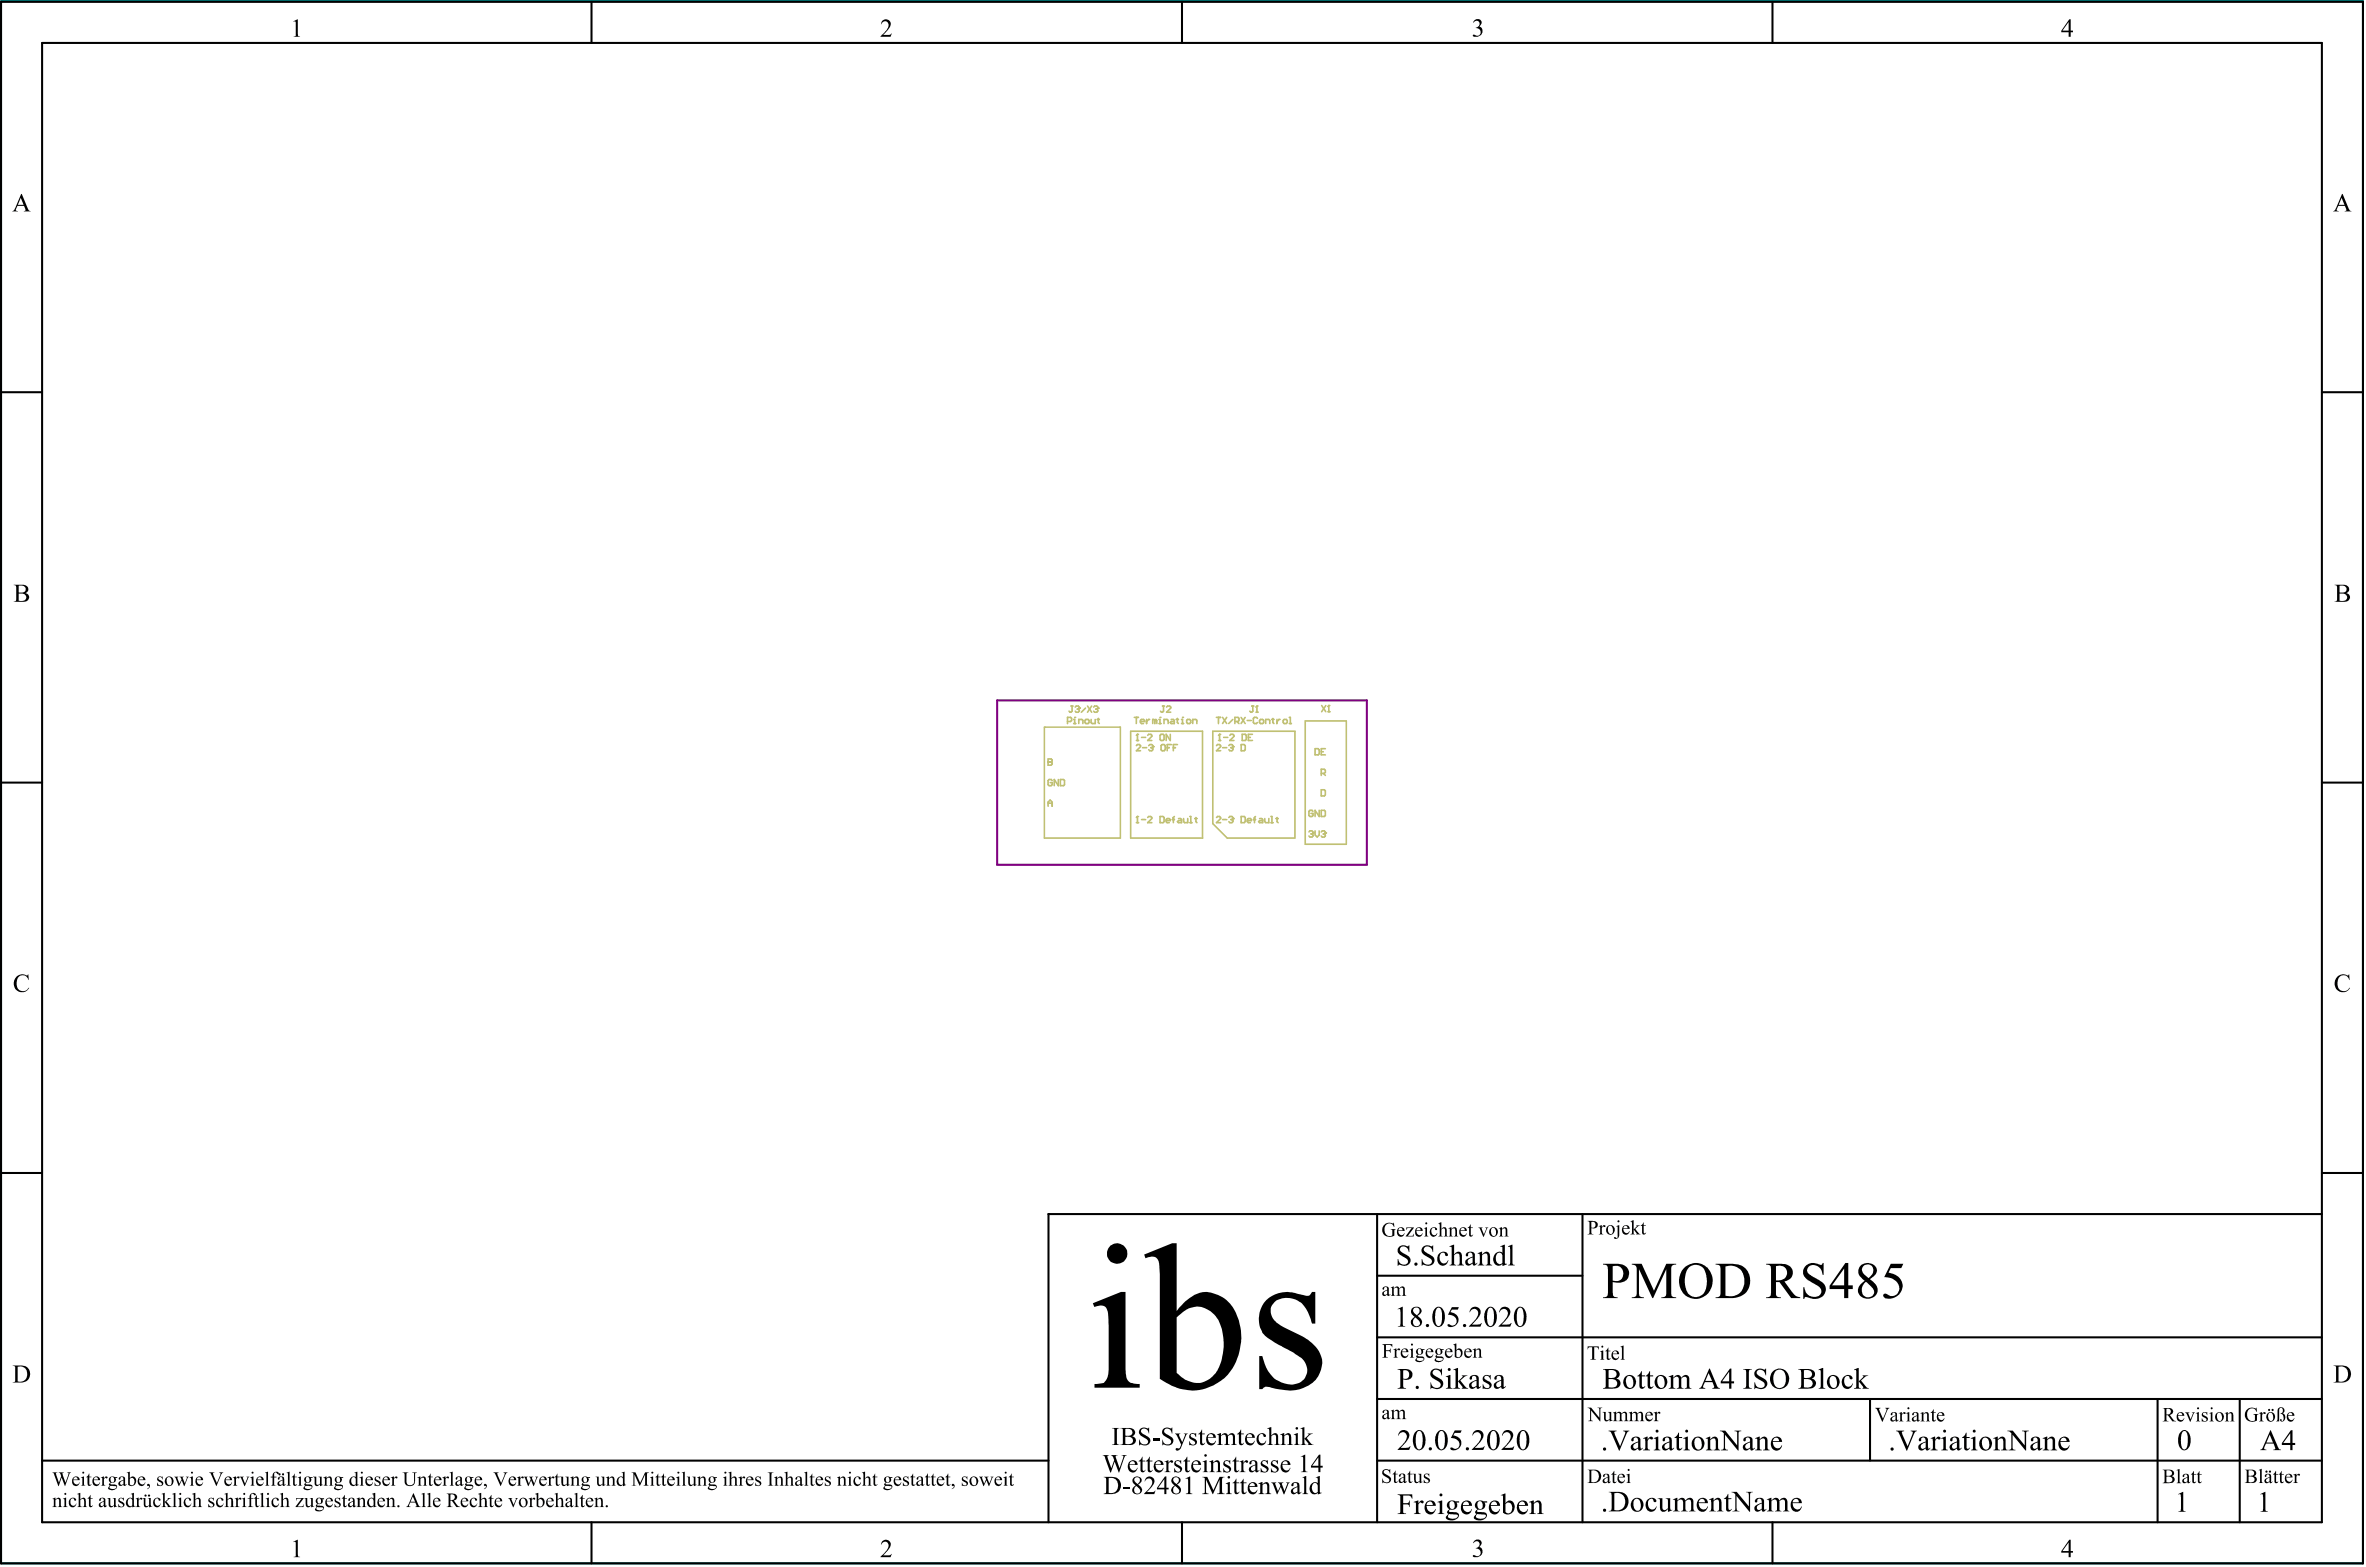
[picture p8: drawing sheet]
<svg xmlns="http://www.w3.org/2000/svg" width="974mm" height="645mm" viewBox="0 0 974 645" stroke-linecap="round" stroke-linejoin="round" font-family="sans-serif">
<path d="M.4 .4h972.4v643h-972.4z" fill="none" stroke="#008080" stroke-width=".85"/>
<g fill="none" stroke="#000" stroke-width=".85">
<path d="M.4 .8h972.4v642.6h-972.4zM17.3 17.7h938.6v608.8h-938.6zM243.5 .8v16.9M486.6 .8v16.9M729.7 .8v16.9M.4 161.4h16.9M955.9 161.4h16.9M.4 322.1h16.9M955.9 322.1h16.9M.4 482.7h16.9M566.9 499.6v126.9M651.5 499.6v126.9"/>
<path d="M955.9 482.7h16.9M955.9 499.6h-524.3v126.9M566.9 525h84.6M566.9 550.4h389M566.9 575.7h389M769.8 575.7v25.4M888.2 575.7v50.8M922 575.7v50.8M17.3 601.1h414.3M566.9 601.1h389M243.5 626.5v16.9M486.6 626.5v16.9"/>
<path d="M729.7 626.5v16.9"/>
</g>
<g fill="#000">
<path d="M120.7 8.8l1.9-.9v6a1.01 1.01 0 0 0 .9 1.2l-2.6-.1a.7 .7 0 0 0 .8-.2 .7 .7 0 0 0 .1-.9v-3.8a.84 .84 0 0 0-.1-1.1 .84 .84 0 0 0-1-.2zM363.3 8.5l.4-.2a2.04 2.04 0 0 1 2.8 .6 2.04 2.04 0 0 1-.6 2.8l-2.3 2.7h2.6l.9-.6-.5 1.3h-4.1l2.7-3a1.79 1.79 0 0 0 .6-2.2 1.79 1.79 0 0 0-2-1l-1.2 1.1zM606.8 8.5a1.69 1.69 0 0 1 2.7-.3 1.69 1.69 0 0 1-.5 2.7 2.3 2.3 0 0 1 1 2.9 2.3 2.3 0 0 1-2.7 1.3 .55 .55 0 0 1-.9-.1 .55 .55 0 0 1 .3-.8l.9 .3a1.52 1.52 0 0 0 1.9-1.3 1.52 1.52 0 0 0-1.7-1.6l-.3-.1 .3-.2a1.37 1.37 0 0 0 1.3-1.6 1.37 1.37 0 0 0-1.8-1l-.7 .7-.2-.2zM7.1 401.6l.8-.4a4.2 4.2 0 0 1 3.3 .2l.5-.4 .1 2.3-.1-.1a2.48 2.48 0 0 0-3-1.8 2.48 2.48 0 0 0-1.9 2.9v.5a2.65 2.65 0 0 0 1.9 3 2.65 2.65 0 0 0 3.1-1.3v.3a3.5 3.5 0 0 1-5.1 .6 3.5 3.5 0 0 1-.2-5.1zM962.5 401.6l.9-.4a4.2 4.2 0 0 1 3.3 .2l.4-.4 .2 2.3-.2-.1a2.48 2.48 0 0 0-3-1.8 2.48 2.48 0 0 0-1.8 2.9v.5a2.65 2.65 0 0 0 1.8 3 2.65 2.65 0 0 0 3.2-1.3v.3a3.5 3.5 0 0 1-5.1 .6 3.5 3.5 0 0 1-.3-5.1zM570.2 503.7l1.5-.5 1.6 .3 .6-.3 .1 1.8-.3-.4a1.96 1.96 0 0 0-2.3-1 1.96 1.96 0 0 0-1.4 2v.5a2.19 2.19 0 0 0 .9 2.2 2.19 2.19 0 0 0 2.3 .1v-2.2l-.7-.4h2.1l-.6 .5v2.2l-1 .4h-1.3a2.89 2.89 0 0 1-2.6-2.1 2.89 2.89 0 0 1 1.1-3.1zM576 513.1h.1a3.5 3.5 0 0 1 3.6-.2l.5-.4v2.8h-.3a2.05 2.05 0 0 0-1.2-2.1 2.05 2.05 0 0 0-2.3 .5 2.44 2.44 0 0 0 2.2 2.5l1.6 1.1a2.42 2.42 0 0 1-.3 3 2.42 2.42 0 0 1-3 .4 .7 .7 0 0 0-.7-.3 .7 .7 0 0 0-.6 .5h-.2v-2.7h.2a2.12 2.12 0 0 0 1.7 2.2 2.12 2.12 0 0 0 2.4-1.2l-.8-1.3-2.5-1.4-.9-1.2a2.17 2.17 0 0 1 .5-2.2zM578.9 505.1h3.2l-2.5 3.5h1.8l.7-.8-.1 1.1h-3.3l2.4-3.5h-1.6l-.6 .7zM585.9 513h.1a3.6 3.6 0 0 1 3.6-.1l.4-.4v2.8l-.3-.1a1.97 1.97 0 0 0-1.2-2 1.97 1.97 0 0 0-2.3 .6 2.33 2.33 0 0 0 2 2.2l1.8 1.3a2.42 2.42 0 0 1-.3 3.1 2.42 2.42 0 0 1-3.2 .2l-.7-.2-.5 .5v-2.7h.2a2.12 2.12 0 0 0 1.5 2.1 2.12 2.12 0 0 0 2.5-1l-.5-1.2-3.3-2.1a2.05 2.05 0 0 1 .2-3zM589 505.6l.2-.1a1.25 1.25 0 0 1 1.5-.5 1.25 1.25 0 0 1 .8 1.2 .76 .76 0 0 1-.9-.8l-.3-.1a1.48 1.48 0 0 0-1 1.8 1.48 1.48 0 0 0 1.7 1.1l.6-.8a1.52 1.52 0 0 1-1.6 1.5 1.52 1.52 0 0 1-1.4-1.6zM592 503.5l1.4-.5 .1 2.7a1.14 1.14 0 0 1 1.5-.7 1.14 1.14 0 0 1 .6 1.6v1.8l.6 .5h-1.9l.6-.5v-1.7a.82 .82 0 0 0-.4-1.1 .82 .82 0 0 0-1.1 .5v2.4l.6 .4h-1.9l.6-.6v-3.8a.7 .7 0 0 0-.7-1zM592.5 515.8l.1-.1a2.02 2.02 0 0 1 2.1-.6 2.02 2.02 0 0 1 1.4 1.6h-.1a.8 .8 0 0 1-.9 0 .8 .8 0 0 1-.4-.8 1.13 1.13 0 0 0-1.2-.3 1.13 1.13 0 0 0-.7 .9 2.51 2.51 0 0 0 1.7 3.5l1-.4 .8-.9a2.35 2.35 0 0 1-2.9 2.1 2.35 2.35 0 0 1-1.7-3.1l.3-1.3z"/>
<path d="M596.7 512.9l1.9-.7v4.1l.4-.4a1.63 1.63 0 0 1 2.1-.6 1.63 1.63 0 0 1 .7 2.1v2.1a.73 .73 0 0 0 .1 .8 .73 .73 0 0 0 .8 .2v.3h-2.7v-.3l.8-.3 .1-2.7a1.16 1.16 0 0 0-1-1.6l-1.3 .7v3.6l.9 .3v.3h-2.7v-.3a.73 .73 0 0 0 .7-.2 .73 .73 0 0 0 .1-.8v-5.4a.63 .63 0 0 0 0-.9 .63 .63 0 0 0-.8 0zM596.3 505.5l1.2-.5 .1 .7a1.15 1.15 0 0 1 1.4-.7 1.15 1.15 0 0 1 .8 1.4v2.1l.5 .4h-1.8l.5-.2 .1-.4v-1.8a.83 .83 0 0 0-.6-1.1 .83 .83 0 0 0-1 .7v2.2l.7 .6h-1.9l.6-.5v-1.7a.76 .76 0 0 0-.6-1.2zM605.3 503.9l.2 1.2h.8v.3h-.8v2.4a.52 .52 0 0 0 .4 .7 .52 .52 0 0 0 .6-.4l-.1 .1a.82 .82 0 0 1-.9 .8 .82 .82 0 0 1-.7-1.1v-2.5l-.6-.2 .7-.4zM608.3 515.8l1.8-.7 .1 1.2 .9-.9a1.53 1.53 0 0 1 1.8 0 1.53 1.53 0 0 1 .5 1.7v3l.9 .7h-2.7l.8-.7v-2.8a1.14 1.14 0 0 0-.6-1.5 1.14 1.14 0 0 0-1.5 .7l-.2 3a.8 .8 0 0 0 1 1v.3h-2.7l.7-.6 .1-2.8a1.09 1.09 0 0 0-.6-1.4zM608.6 505.1h1.8l-.4 .6 .9 2.3 1-2.5-.5-.4h1.3l-.6 .7-1.3 3.2-1.6-3.4zM617 505.5l1.3-.5v.8l1-.8 .8 .1 .4 .9v2.4l.6 .5h-1.8l.5-.5v-1.9a.71 .71 0 0 0-.2-.9 .71 .71 0 0 0-.9 .1l-.4 .4v2.4l.6 .4h-1.8l.6-.7v-1.7a.66 .66 0 0 0 0-.8 .66 .66 0 0 0-.7-.2zM620.8 512.9l1.8-.7v7.7l1 .9h-2.7v-.3l.6-.1 .2-.7v-5.7l-.2-.8h-.6zM658.2 504.6l1.2-.4v.8a.81 .81 0 0 1 .7-.8 .81 .81 0 0 1 .8 .4l-.3 .4a.66 .66 0 0 0-.7-.3 .66 .66 0 0 0-.5 .7l.1 2.3 .6 .3h-1.9l.5-.4v-2.7zM671.2 502.7l1.3-.5v3.8l1.3-1.2-.3-.5h1.6l-1.9 1.4 1.4 1.9 .8 .4h-1.9l.3-.4-1.3-1.6v1.7l.6 .3h-1.9l.6-.6v-3.6a.74 .74 0 0 0-.6-1.1zM676.6 503l.1 1.3h.8v.2h-.8v2.5a.53 .53 0 0 0 .3 .7 .53 .53 0 0 0 .7-.5v.1a.86 .86 0 0 1-1 .8 .86 .86 0 0 1-.7-1v-2.6l-.6-.1 .7-.5zM572.5 529.9l1.3-.5 .1 .8 .4-.5a1.02 1.02 0 0 1 1-.3 1.02 1.02 0 0 1 .8 .8 1.15 1.15 0 0 1 1.5-.8 1.15 1.15 0 0 1 .7 1.4v1.8l.6 .7h-1.8l.6-.4v-2.1a.8 .8 0 0 0-.8-.9 .8 .8 0 0 0-.8 .8v2.3l.6 .3h-1.9l.6-.3v-2.2a.83 .83 0 0 0-.7-.9 .83 .83 0 0 0-.9 .5l.1 2.6 .5 .3h-1.8l.5-.4v-1.9a.68 .68 0 0 0 .1-.7 .68 .68 0 0 0-.7-.4zM597.7 537.9h2.9l-.5 1.1h-2.4l-.6 1 .8 .2a2.91 2.91 0 0 1 2.3 3.9 2.91 2.91 0 0 1-4.3 1.4 .69 .69 0 0 1 .6-.6 .69 .69 0 0 1 .8 .5 2.02 2.02 0 0 0 2.4-1.7 2.02 2.02 0 0 0-1.8-2.3l-1.8-.3z"/>
<path d="M605.7 538.3h.1a2.35 2.35 0 0 1 3.3 .4 2.35 2.35 0 0 1-.4 3.3l-2.7 3.1 3-.1 1-.5-.6 1.5h-4.7l3.1-3.7a2.05 2.05 0 0 0 .7-2.2 2.05 2.05 0 0 0-1.8-1.4l-.9 .3-.8 1.1zM618.1 538.2a2.38 2.38 0 0 1 3.3 .5 2.38 2.38 0 0 1-.5 3.3l-2.7 3.1 3.1-.1 1-.5-.6 1.5h-4.8l3.1-3.6a2.01 2.01 0 0 0 .7-2.5 2.01 2.01 0 0 0-2.5-1l-1.1 1.2zM671.8 520.1h4l5.1 11.1 5.1-11.1h4v.3l-1.4 .3-.6 1.1v10a1.6 1.6 0 0 0 .3 1.7 1.6 1.6 0 0 0 1.7 .4v.3h-6.1v-.3l1.3-.2 .7-.7 .1-10.7-5.4 11.9h-.4l-5.5-11.9v9.5a1.5 1.5 0 0 0 1.5 2.1h.6v.3h-5v-.3l1.4-.3 .6-1.1v-10.5l-.6-1.2-1.4-.4zM743.6 520.7a5.5 5.5 0 0 1 6-.1l.5-.2 .2-.6h.4v4.9h-.4a3.7 3.7 0 0 0-1.9-3.5 3.7 3.7 0 0 0-4 .3 2.19 2.19 0 0 0 1.3 3.5l2.1 1.2a5.7 5.7 0 0 1 3.9 4.1 4.6 4.6 0 0 1-7.1 3.7 1 1 0 0 0-1.1-.3 1 1 0 0 0-.7 .9h-.4v-4.9h.4a4 4 0 0 0 2.4 3.7 4 4 0 0 0 4.3-.8 3.2 3.2 0 0 0-2.5-4.2l-.9-.5a5.2 5.2 0 0 1-3.8-4.8l.3-1.1zM778.4 520.1h5.1l-.8 1.8h-4.3l-.9 1.8a5.7 5.7 0 0 1 5.7 6.1 5.4 5.4 0 0 1-7.7 4 1 1 0 0 1 .4-1.4 1 1 0 0 1 1.4 .5 3.2 3.2 0 0 0 4.1-.9 3.2 3.2 0 0 0-.3-4.2h-.1a6 6 0 0 0-5.3-2.2zM521.4 534.9a13.7 13.7 0 0 1 14.2-2.1 3.5 3.5 0 0 0 3.8-.1l.7-1h1.4v13h-1.4l-.1-.2a13.6 13.6 0 0 0-5.8-9.3 8.1 8.1 0 0 0-9.9 1.1 5.6 5.6 0 0 0 2 8.5l2.1 1.3 7.7 3.8a13.8 13.8 0 0 1 8.2 11 12.1 12.1 0 0 1-11 11.2 43 43 0 0 1-12.1-1.4l-1 .4-.5 .6h-1.3v-13.6h1.3v.2a15.9 15.9 0 0 0 5.7 9.6 9.4 9.4 0 0 0 10.2 .8 6.2 6.2 0 0 0-1.3-10.8l-3.3-2a48.3 48.3 0 0 1-11.1-7.1 11.3 11.3 0 0 1 1.5-13.9zM569 553.2h4.2v1.2l-.8-.8-1.8-.1v2.2h1.2l.7-.8v1.9l-.6-.8h-1.3v2.4l.8 .3h-2.4l.8-.5v-4.4zM573.6 555.4l1.3-.5v.9l.5-.6a.52 .52 0 0 1 .8-.3 .52 .52 0 0 1 0 .8 .52 .52 0 0 1-.8-.3l-.5 .7v2l.6 .6h-1.9l.6-.3v-2.8zM575.4 538.7l2.1-.9v6.7a.9 .9 0 0 0 .1 1 .9 .9 0 0 0 .9 .3h-3a.92 .92 0 0 0 .9-.3 .92 .92 0 0 0 .2-1v-4.4a1.04 1.04 0 0 0-.7-1.4zM606.2 555.4l1.3-.5 .1 .6a1.12 1.12 0 0 1 1.4-.6 1.12 1.12 0 0 1 .7 1.4v1.8l.6 .6h-1.9l.6-.3v-2a.79 .79 0 0 0-.5-1 .79 .79 0 0 0-1 .5v2.4l.6 .4h-1.9l.6-.5v-1.7a.61 .61 0 0 0 .1-.7 .61 .61 0 0 0-.7-.3zM653.6 554.1h4.6v1.3l-.7-1h-1.2v4.8l.8 .4h-2.4l.7-.4v-4.8h-.7a.99 .99 0 0 0-1.1 1zM662 554.6l.1 1.3h.9v.2h-.9v2.5a.5 .5 0 0 0 .3 .5 .5 .5 0 0 0 .7-.2v.1a.82 .82 0 0 1-1 .7 .82 .82 0 0 1-.7-1v-2.6l-.5-.1z"/>
<path d="M667 554.3l1.4-.5v5.4l.6 .4h-1.9l.6-.6v-3.7a.7 .7 0 0 0-.7-1zM589.3 564a3.4 3.4 0 0 1 3.8-.4l.5-.4v2.8l-.2-.1a2.05 2.05 0 0 0-1.3-2 2.05 2.05 0 0 0-2.3 .5 1.79 1.79 0 0 0 1.5 2.1l1.8 1.1a2.3 2.3 0 0 1 .6 3.1 2.3 2.3 0 0 1-3 .8l-.3-.1a.9 .9 0 0 0-1.5 .3l.2-2.8a2.2 2.2 0 0 0 1.5 2.1 2.2 2.2 0 0 0 2.4-.8v-1l-.7-.7-2.9-1.7a2.05 2.05 0 0 1-.1-2.8zM598.3 563.6l1.9-.6v5.5l1.4-1.4a.56 .56 0 0 0 .6-.5 .56 .56 0 0 0-.4-.6h2.3l-1.2 .6-1.7 1.5 1.5 1.9a1.91 1.91 0 0 0 1.7 1.3v.2h-2.6l.3-.7-1.9-2.3v1.7a.73 .73 0 0 0 .1 .8 .73 .73 0 0 0 .8 .3v.2h-2.8l.9-.7v-6a.63 .63 0 0 0 .1-.7 .63 .63 0 0 0-.8-.3zM610.8 566.3h.1a2.43 2.43 0 0 1 2.4-.2l.4-.3-.2 1.9a1.31 1.31 0 0 0-.9-1.4 1.31 1.31 0 0 0-1.5 .6l.1 .6 1.6 1a1.72 1.72 0 0 1 1 2.4 1.72 1.72 0 0 1-2.5 .6l-.9 .1 .1-2a1.52 1.52 0 0 0 1 1.5 1.52 1.52 0 0 0 1.7-.4v-.2a3.6 3.6 0 0 0-2.5-2 1.74 1.74 0 0 1 .1-2.2zM653.6 579.3h1.4l3.4 4.1v-3.6l-.8-.5h2l-.8 .5v5.2l-3.8-4.5v3.9l.8 .5h-2l.8-.5v-4.4zM675.7 564.2l.2 1.8h1.3v.4h-1.3v3.6a.63 .63 0 0 0 .4 .8 .63 .63 0 0 0 .8-.4h.2a1.24 1.24 0 0 1-1.4 1.1 1.24 1.24 0 0 1-1-1.4v-3.7h-.9v-.2l1.2-.9zM679.1 564.2l.2 1.8h1.3v.4h-1.3v3.6a.63 .63 0 0 0 .4 .8 .63 .63 0 0 0 .8-.4h.2a1.24 1.24 0 0 1-1.4 1.1 1.24 1.24 0 0 1-1-1.4v-3.7h-.9v-.2l1-.7zM686.9 566.5l1.9-.7v1.2l.8-.7a1.51 1.51 0 0 1 2.5 .7l.1-.1a1.67 1.67 0 0 1 2.1-1 1.67 1.67 0 0 1 1.1 2l.1 3.1 .8 .3v.2h-2.7v-.2l.8-.4v-3a1.15 1.15 0 0 0-1-1.3 1.15 1.15 0 0 0-1.3 1v3.1l1 .8h-2.8l.8-.7v-2.9a1.17 1.17 0 0 0-.9-1.4 1.17 1.17 0 0 0-1.4 .9v2.8a.73 .73 0 0 0 .1 .8 .73 .73 0 0 0 .8 .3v.2h-2.7l.8-.7v-3.1a.81 .81 0 0 0 0-.9 .81 .81 0 0 0-.9-.3zM717.7 563.4h3.4v.2l-1.1 .4v6.1a.96 .96 0 0 0 1.1 1.2v.2h-3.4v-.2l.9-.2 .3-.7v-5.6a.92 .92 0 0 0-.2-.9 .92 .92 0 0 0-1-.3zM722.8 563.8h.1a3.5 3.5 0 0 1 3.7-.2l.5-.4v2.8l-.3-.2a2.03 2.03 0 0 0-1.4-1.9 2.03 2.03 0 0 0-2.2 .7l.2 1.1 3.7 2.5a2.46 2.46 0 0 1-.5 3 2.46 2.46 0 0 1-3.1 .1l-.8-.1-.5 .5v-2.8l.3 .1a2.12 2.12 0 0 0 1.6 2.1 2.12 2.12 0 0 0 2.4-1v-.6l-.7-.9-2.3-1.3a2.09 2.09 0 0 1-.7-3.5zM748.6 563.6l2-.6v7.2a.73 .73 0 0 0 .1 .8 .73 .73 0 0 0 .7 .3v.2h-2.7l.9-.8v-5.6a.76 .76 0 0 0 0-.9 .76 .76 0 0 0-.9-.3zM759.2 566.4a2.07 2.07 0 0 1 3.5 .9 .83 .83 0 0 1-1.1 .2 .83 .83 0 0 1-.4-1 1.2 1.2 0 0 0-1.9 .8 2.34 2.34 0 0 0 2 3.4l1.4-1.2a2.46 2.46 0 0 1-2.3 2.2v-.1a2.97 2.97 0 0 1-1.2-5.2z"/>
<path d="M763.2 563.6l2-.6v5.5l1.3-1.4a.56 .56 0 0 0 .6-.5 .56 .56 0 0 0-.4-.6h2.4l-1.3 .6-1.7 1.5 1.5 1.9a1.92 1.92 0 0 0 1.7 1.3v.2h-2.6l.4-.3-.1-.5-1.8-2.2v1.7a.73 .73 0 0 0 .1 .8 .73 .73 0 0 0 .7 .3v.2h-2.8l1-.7v-6a.63 .63 0 0 0 0-.7 .63 .63 0 0 0-.7-.3zM772 579.4h2.2a.75 .75 0 0 0-.5 1.2l1.5 3.3 1.3-3.3a.86 .86 0 0 0-.4-1.2l1.7 .1-.6 .4-2.2 5.2-2.4-5.2zM937.8 579.6l.6-.4h.9a1.28 1.28 0 0 1 1.2 1.1 1.28 1.28 0 0 1-.8 1.4 1.66 1.66 0 0 1 1.1 2 1.66 1.66 0 0 1-1.9 1.2 .44 .44 0 0 1-.3-.7 .44 .44 0 0 1 .7-.1 .44 .44 0 0 1 0 .7 .81 .81 0 0 0 .8-1.1v-.1a1.5 1.5 0 0 0-1.2-1.8v-.2a1.06 1.06 0 0 0 .9-1.2 1.06 1.06 0 0 0-1.1-.9l-.4 .5v5h-1.3l.6-.8v-3.7zM457.8 587.7h3l-.7 .2-.3 .6v5a.77 .77 0 0 0 .2 .8 .77 .77 0 0 0 .8 .2l-3 .2 1-.6v-5.3a.71 .71 0 0 0-.1-.7 .71 .71 0 0 0-.7-.3zM454 598.8h2.6a.76 .76 0 0 0-.6 1.2l1.5 4.2 1.2-3.4-.7-1.6-.7-.4 2.7 .2a.73 .73 0 0 0-.8 .5 .73 .73 0 0 0 .3 .8l1.4 3.9 1.3-3.9a.79 .79 0 0 0-.1-1.3l-.4-.2h2.2l-.9 .6-2.3 6.6-1.8-4.5-1.6 4.5h-.2l-2.1-5.8a1.03 1.03 0 0 0-1-1.2zM469.5 587.9h.1a3.4 3.4 0 0 1 3.1-.1l.4-.3v2.4l-.4-.6a1.53 1.53 0 0 0-1.4-1.4 1.53 1.53 0 0 0-1.6 1.3l.8 .9 2 1.1a2.07 2.07 0 0 1 .6 3 2.07 2.07 0 0 1-3 .4l-.7-.2-.5 .4v-2.3l.3 .1a1.78 1.78 0 0 0 1.4 1.8 1.78 1.78 0 0 0 2-1.2l-.5-1-2.3-1.2-.5-.6a1.67 1.67 0 0 1 .2-2.5zM474.6 591.9h2.7v.8h-2.7zM478.8 588.2l1.3-.7 1.9 .4 .6-.4v2.4h-.2a1.67 1.67 0 0 0-1.2-1.9 1.67 1.67 0 0 0-2 .8l.3 .9 2.4 1.5a2.07 2.07 0 0 1 .6 3 2.07 2.07 0 0 1-2.9 .4l-.7-.2-.4 .4v-2.3l.1 .1a1.86 1.86 0 0 0 1.5 1.8 1.86 1.86 0 0 0 2-.9l-.1-.8-.6-.6-2.3-1.3a1.85 1.85 0 0 1-.3-2.6zM483.7 589.9h2.2l-.6 .6 1.4 3 1.2-2.8v-.4l-.5-.4h1.6l-.7 .7-2 5.1a1.32 1.32 0 0 1-.9 1.2 1.32 1.32 0 0 1-1.4-.4 .87 .87 0 0 1 1.4-.4l.9-1.6-1.7-3.6zM489.9 590.2l.8-.4 1.3 .2 .4-.2-.1 1.6a1.31 1.31 0 0 0-2-1.1 .97 .97 0 0 0 .7 1.4l.8 .4a1.46 1.46 0 0 1 .8 2 1.46 1.46 0 0 1-2 .7h-1l.1-1.7a1.19 1.19 0 0 0 .9 1.4 1.19 1.19 0 0 0 1.4-.8l-1.3-1.1a1.43 1.43 0 0 1-.8-2.4zM494.7 588.3l.2 1.6h1.1v.4h-1.1v3.1a.66 .66 0 0 0 .5 .8 .66 .66 0 0 0 .8-.5 1.07 1.07 0 0 1-1.2 1.1 1.07 1.07 0 0 1-1-1.3v-3.2l-.7-.2 1-.8zM501 590.4l1.7-.6v1l.9-.8a1.25 1.25 0 0 1 1.9 .8l.9-.9h.5a1.36 1.36 0 0 1 1.5 1.6v2.6l.8 .6h-2.4l.8-.5v-2.7a1.02 1.02 0 0 0-1-1.1 1.02 1.02 0 0 0-1.1 1v2.3a.61 .61 0 0 0 .1 .6 .61 .61 0 0 0 .7 .2l-2.4 .2 .8-.6v-2.6a.94 .94 0 0 0-.5-1 .94 .94 0 0 0-1.1 .2l-.4 .3v3.3l.7 .4h-2.3l.6-.4v-3.5z"/>
<path d="M510.8 588.3l.1 1.6h1.1v.4h-1.1v3.1a.62 .62 0 0 0 .5 .8 .62 .62 0 0 0 .7-.5 1.07 1.07 0 0 1-1.2 1.1 1.07 1.07 0 0 1-.9-1.3v-3.2l-.7-.2 1.1-.8zM518 590.4l.2-.1a1.63 1.63 0 0 1 1.8-.5 1.63 1.63 0 0 1 1.1 1.4 .8 .8 0 0 1-.9 0 .8 .8 0 0 1-.3-.9 1.3 1.3 0 0 0-1.4 .2 1.3 1.3 0 0 0-.4 1.4 1.59 1.59 0 0 0 1.1 2 1.59 1.59 0 0 0 2-1.1l.1 .2a2.07 2.07 0 0 1-2.6 1.7 2.07 2.07 0 0 1-1.4-2.7zM521.7 587.8l1.7-.5v3.5l.1-.2a1.48 1.48 0 0 1 2.1-.7 1.48 1.48 0 0 1 .6 2.1l.1 2.3 .6 .4h-2.3l.7-.5v-2.3a1.05 1.05 0 0 0-.5-1.5 1.05 1.05 0 0 0-1.4 .7v2.6a.58 .58 0 0 0 .1 .7 .58 .58 0 0 0 .6 .1l-2.3 .2 .6-.3 .1-.5v-4.7a.77 .77 0 0 0-.6-1.2zM527 590.4l1.7-.6 .1 .9a1.42 1.42 0 0 1 1.4-1 1.42 1.42 0 0 1 1.3 1.1l.1 3.5 .7 .4h-2.4l.7-.5v-2.6a1 1 0 0 0-.7-1.2 1 1 0 0 0-1.2 .7v3.1l.8 .5h-2.4l.8-.7v-2.3a.91 .91 0 0 0-.9-1.3zM535.4 587.8l1.6-.5v4.8l1.3-1.2a.47 .47 0 0 0 .5-.5 .47 .47 0 0 0-.5-.5h2.2l-1.3 .6-1.3 1.3 1.8 2.3 1 .6h-2.4l.4-.3-.1-.4-1.6-1.9v1.6a.63 .63 0 0 0 .1 .7 .63 .63 0 0 0 .7 .1l-2.4 .2 .7-.5v-4.9a.76 .76 0 0 0 .2-.9 .76 .76 0 0 0-.7-.4zM572.5 580.6l1.3-.5 .1 .9 .4-.5a1.02 1.02 0 0 1 1-.3 1.02 1.02 0 0 1 .8 .8v-.1a1.15 1.15 0 0 1 1.5-.8 1.15 1.15 0 0 1 .7 1.5v1.7l.6 .7h-1.8l.6-.4v-2.1a.8 .8 0 0 0-.8-.9 .8 .8 0 0 0-.8 .8v2.3l.6 .3h-1.9l.6-.3v-2.2a.83 .83 0 0 0-.7-.9 .83 .83 0 0 0-.9 .5l.1 2.6 .5 .3h-1.8l.5-.4v-1.9a.68 .68 0 0 0 .1-.7 .68 .68 0 0 0-.7-.4zM576.3 589.1l.2-.1a2.31 2.31 0 0 1 3.2 .3 2.31 2.31 0 0 1-.3 3.3l-2.8 3.3 3.1-.1 1-.6-.6 1.5h-4.7l3-3.5a2.01 2.01 0 0 0 .7-2.6 2.01 2.01 0 0 0-2.5-1l-1.1 1.2zM598.9 588.7h2.9l-.6 1h-2.3l-.6 1 .8 .3a2.91 2.91 0 0 1 2.3 3.8 2.91 2.91 0 0 1-4.3 1.5 .69 .69 0 0 1 .6-.7 .69 .69 0 0 1 .8 .5 1.95 1.95 0 0 0 2.3-1.3 1.95 1.95 0 0 0-1.2-2.4l-2.3-.6zM606.7 589.2l.2-.1a2.35 2.35 0 0 1 3.4 .3 2.35 2.35 0 0 1-.4 3.3l-2.7 3.2 3-.1 1-.6-.6 1.5h-4.7l3.1-3.6a2.04 2.04 0 0 0 .7-2.3 2.04 2.04 0 0 0-1.9-1.4l-.9 .4-.7 1zM619 589.2l.2-.2a2.4 2.4 0 0 1 3.4 .5 2.4 2.4 0 0 1-.6 3.4l-2.7 3 3.2-.1 .9-.6-.5 1.5h-4.8l3.3-3.7a2.09 2.09 0 0 0 .5-2.2 2.09 2.09 0 0 0-1.8-1.4l-.9 .4-.9 1zM659.8 581.1h1.2v2.5a.83 .83 0 0 0 .7 .9 .83 .83 0 0 0 .9-.6v-2.2l-.6-.6h1.3v2.3a.68 .68 0 0 0-.1 .8 .68 .68 0 0 0 .7 .3l-1.3 .5-.1-.8-.7 .7a1.07 1.07 0 0 1-1.2-.2 1.07 1.07 0 0 1-.2-1.2v-2zM664 581.4l1.3-.4v.8l.6-.7a1.08 1.08 0 0 1 1.6 .7l.8-.7a1.03 1.03 0 0 1 1.2 .1 1.03 1.03 0 0 1 .3 1.2v1.8l.6 .7h-1.8l.5-.5v-2a.81 .81 0 0 0-.7-.9 .81 .81 0 0 0-.9 .7l.1 2.3 .6 .4h-1.9l.6-.4v-2.1a.79 .79 0 0 0-.6-.9 .79 .79 0 0 0-1 .5v2.5l.6 .4h-1.8l.5-.5v-2.7z"/>
<path d="M662.2 588.8h3.3v.2a.72 .72 0 0 0-.9 .3 .72 .72 0 0 0 .1 .9l2.2 5 1.9-4.8a.8 .8 0 0 0 .3-.9 .8 .8 0 0 0-.9-.5v-.2h2.5l-.9 .8-3.3 7.4-3.4-7.7-.9-.3zM670.5 581.4l1.3-.4v.8l.6-.7 1-.1 .6 .8 1.1-.7a1.06 1.06 0 0 1 1.3 1.1v2.3l.5 .4h-1.8l.6-.5v-2a.77 .77 0 0 0-.7-.9 .77 .77 0 0 0-.9 .7v2.3l.6 .4h-1.9l.7-.5v-2a.84 .84 0 0 0-.7-.9 .84 .84 0 0 0-1 .5v2.5l.6 .4h-1.8l.6-.6v-1.7a.84 .84 0 0 0-.7-1.2zM676.4 591.9l1.9-.7v1.3a1.46 1.46 0 0 1 1.9-1.1 .66 .66 0 0 1-.1 1 .66 .66 0 0 1-1-.3l-.8 .9v2.9l.1 .5 .9 .2v.3h-2.9v-.3l.9-.3v-3a.88 .88 0 0 0-.9-1.2zM680.7 581.4l1.4-.4v.7a.94 .94 0 0 1 1.3-.6 .47 .47 0 0 1-.2 .7 .47 .47 0 0 1-.6-.3l-.5 .7v2.2l.7 .5h-2l.6-.5v-2.5zM691 589.6h.2v1.8h1.3v.4h-1.3v3.6a.63 .63 0 0 0 .4 .8 .63 .63 0 0 0 .8-.4l.2 .1a1.21 1.21 0 0 1-1.4 1 1.21 1.21 0 0 1-1-1.5v-3.6h-.8v-.3l1.1-.9zM702.2 591.9l1.9-.7v1a1.87 1.87 0 0 1 2.8-.6l.4 .9v3.1a.79 .79 0 0 0 .8 1v.3h-2.7v-.3a.75 .75 0 0 0 .8-.2 .75 .75 0 0 0 .1-.8v-2.2a1.14 1.14 0 0 0-.6-1.5 1.14 1.14 0 0 0-1.5 .7l-.1 3.5 .9 .8h-2.7l.7-.6v-3.1a.74 .74 0 0 0 .1-.9 .74 .74 0 0 0-.9-.2zM708 588.8h2.2l4.9 6v-4.7a.87 .87 0 0 0-.2-.9 .87 .87 0 0 0-.9-.2v-.2h2.8v.2l-.9 .2-.2 .4v7.4l-5.5-6.6v5a.92 .92 0 0 0 .8 1.2l.3 .3h-2.8v-.3l.9-.1 .2-.6v-6.1l-.8-.7-.8-.1zM722.5 591.9l1.9-.7 .1 1a1.84 1.84 0 0 1 2.5-.7l.7 1.1v3a.73 .73 0 0 0 .1 .8 .73 .73 0 0 0 .7 .2v.3h-2.7l.8-.7v-2.8a1.08 1.08 0 0 0-.5-1.4 1.08 1.08 0 0 0-1.4 .5l-.3 .2v2.9a.73 .73 0 0 0 .1 .8 .73 .73 0 0 0 .8 .2v.3h-2.7l.8-.8v-3.3a.58 .58 0 0 0-.1-.7 .58 .58 0 0 0-.7 0zM781.7 581.6l1.3-.5v.9a.98 .98 0 0 1 1.4-.8 .51 .51 0 0 1-.2 .7 .51 .51 0 0 1-.7-.2l-.5 .6v1.9v.4l.6 .4h-1.9l.6-.4v-2.8zM780.6 588.8h3.3v.2a.72 .72 0 0 0-.9 .3 .72 .72 0 0 0 .1 .9l2.2 5 1.9-4.8a.8 .8 0 0 0 .3-.9 .8 .8 0 0 0-.9-.5v-.2h2.5l-.9 .8-3.3 7.4-3.4-7.7-.9-.3zM790.6 581.6l1.2-.5 .1 .6a1.14 1.14 0 0 1 1.1-.6 1.14 1.14 0 0 1 1 .8v2.4l.6 .7h-1.8l.6-.4v-2a.79 .79 0 0 0-.6-1.1 .79 .79 0 0 0-1 .7v2.3l.6 .5h-1.8l.6-.6v-1.6a.61 .61 0 0 0 0-.8 .61 .61 0 0 0-.6-.3zM795.9 580l.2 1.2h.8v.3h-.8v2.4a.48 .48 0 0 0 .3 .6 .48 .48 0 0 0 .6-.3v.2a.82 .82 0 0 1-1 .6 .82 .82 0 0 1-.6-1v-2.5l-.6-.2 .7-.4z"/>
<path d="M794.8 591.9l1.8-.7v1.3a1.46 1.46 0 0 1 2-1.1 .66 .66 0 0 1-.1 1 .66 .66 0 0 1-1-.3l-.9 .9v2.9l.2 .5 .9 .2v.3h-2.9v-.3l.8-.3 .1-3a.88 .88 0 0 0-.9-1.2zM809.3 589.6h.3v1.8h1.3v.4h-1.3v3.6a.63 .63 0 0 0 .3 .8 .63 .63 0 0 0 .9-.4l.1 .1a1.21 1.21 0 0 1-1.4 1 1.21 1.21 0 0 1-.9-1.5v-3.6h-.9v-.3l1.2-.9zM820.6 591.9l1.8-.7 .1 1a1.87 1.87 0 0 1 2.7-.6l.4 .9v3.1a.79 .79 0 0 0 .9 1v.3h-2.7v-.3a.75 .75 0 0 0 .8-.2 .75 .75 0 0 0 .1-.8v-2.2a1.14 1.14 0 0 0-.6-1.5 1.14 1.14 0 0 0-1.5 .7l-.2 3.5 1 .8h-2.7l.7-.6v-3.1a.74 .74 0 0 0 .1-.9 .74 .74 0 0 0-.9-.2zM826.4 588.8h2.2l4.9 6v-4.7a.87 .87 0 0 0-.2-.9 .87 .87 0 0 0-.9-.2v-.2h2.8v.2l-.9 .2-.2 .4v7.4l-5.6-6.6v5a.92 .92 0 0 0 .9 1.2l.3 .3h-2.9v-.3l1-.1 .2-.6v-6.1l-.8-.7-.8-.1zM840.9 591.9l1.9-.7 .1 1a1.84 1.84 0 0 1 2.4-.7l.7 1.1v3a.73 .73 0 0 0 .1 .8 .73 .73 0 0 0 .8 .2v.3h-2.7l.8-.7v-2.8a1.08 1.08 0 0 0-.5-1.4 1.08 1.08 0 0 0-1.4 .5l-.3 .2v2.9a.73 .73 0 0 0 .1 .8 .73 .73 0 0 0 .8 .2v.3h-2.7l.8-.8v-3.3a.58 .58 0 0 0-.1-.7 .58 .58 0 0 0-.7 0zM899.5 581.2h1.8l-.4 .3v.4l.9 2.2 1-2.3-.5-.6h1.3l-.5 .5-1.4 3.4-1.6-3.5zM906.8 581.3l1.9-.2-.2 1.2a.81 .81 0 0 0-.7-.9 .81 .81 0 0 0-.9 .7l1.3 .8a1.2 1.2 0 0 1 .6 1.7 1.2 1.2 0 0 1-1.7 .4h-.7l.2-1.2a.94 .94 0 0 0 .6 1 .94 .94 0 0 0 1.1-.5l-.1-.5-1-.5a1.11 1.11 0 0 1-.4-2zM915.9 581.6l1.2-.5 .1 .7a1.15 1.15 0 0 1 1.4-.7 1.15 1.15 0 0 1 .8 1.4v2.1l.5 .4h-1.8l.6-.4v-2a.67 .67 0 0 0-.2-.9 .67 .67 0 0 0-.9 0l-.5 .5v2.3l.7 .5h-1.9l.6-.5v-1.7a.76 .76 0 0 0-.6-1.2zM924.7 580.5l1.6-1.1 2.4 .2 .3-.3 .1 1.8-.3-.4a1.96 1.96 0 0 0-2.3-1 1.96 1.96 0 0 0-1.4 2v.5a2.19 2.19 0 0 0 .9 2.2 2.19 2.19 0 0 0 2.3 .1v-2.2l-.7-.4h2.1l-.6 .5v2.2l-1 .4h-1.3a2.83 2.83 0 0 1-2.1-4.5zM929.9 581.6l1.4-.5v.9a.98 .98 0 0 1 1.3-.8 .46 .46 0 0 1-.1 .8 .46 .46 0 0 1-.7-.3l-.5 .6v2.1l.6 .6h-1.9l.6-.5v-1.9a.7 .7 0 0 0-.7-1zM21.6 616.8l1.2-.5 .1 .7a1.13 1.13 0 0 1 1.4-.6 1.13 1.13 0 0 1 .7 1.4v1.7l.6 .7h-1.8l.6-.3v-2.1a.79 .79 0 0 0-.6-1 .79 .79 0 0 0-1 .6v2.4l.6 .4h-1.8l.6-.5v-2.6zM21.6 605.9l2 .2a.51 .51 0 0 0-.7 .3 .51 .51 0 0 0 .3 .6l1.1 3.1 .9-2.6-.4-1.2-.6-.4h2.1l-.5 .3-.1 .4 1.3 3.5 1.1-3a.68 .68 0 0 0 .2-.7 .68 .68 0 0 0-.7-.5l1.7 .2-.7 .4-1.8 5.1-1.4-3.6-1.4 3.6-1.8-5.3z"/>
<path d="M28.7 617.1a1.38 1.38 0 0 1 1.4-.8 1.38 1.38 0 0 1 1.2 1.2l-.5 .1-.3-.3a.77 .77 0 0 0-.9-.7 .77 .77 0 0 0-.6 .9 1.43 1.43 0 0 0 .2 1.7 1.43 1.43 0 0 0 1.7 .3l.6-.6a1.74 1.74 0 0 1-1.9 1.4l-.7-.3-.5-.8-.1-1.4zM31.8 614.8l1.3-.4v2.8l1.1-.9 .8 .3 .3 1.1v2.2l.5 .3h-1.8l.6-.3 .1-1.9a.86 .86 0 0 0-.5-1.2 .86 .86 0 0 0-1.1 .6v2.2l.6 .6h-1.8l.5-.3v-4.8zM36.6 606.4l.2 1.3h.8v.3h-.8v2.4a.5 .5 0 0 0 .3 .6 .5 .5 0 0 0 .6-.3 .86 .86 0 0 1-1 .8 .86 .86 0 0 1-.7-1v-2.5l-.6-.1 .7-.5zM37.1 615.2l.2 1.3h.8v.2h-.8v2.5a.52 .52 0 0 0 .4 .6 .52 .52 0 0 0 .6-.3h-.1a.82 .82 0 0 1-.9 .8 .82 .82 0 0 1-.7-1v-2.6l-.6-.1 .8-.6zM41.5 608l1.3-.4v.9a.98 .98 0 0 1 1.3-.8 .48 .48 0 0 1-.1 .7 .48 .48 0 0 1-.7-.3l-.5 .7v1.9l.7 .7h-2l.6-.4v-1.9a.56 .56 0 0 0 .1-.7 .56 .56 0 0 0-.7-.2zM44.1 616.5h1.3v2.4a.69 .69 0 0 0 .3 .9 .69 .69 0 0 0 .9-.2l.3-.3v-2.5l-.6-.3h1.3v2.3a.74 .74 0 0 0 .7 1.1l-1.4 .4v-.8l-.8 .8-1-.2-.4-.6v-2.6zM49.2 616.5l1.8-.2-.2 1.2a.81 .81 0 0 0-.7-.9 .81 .81 0 0 0-.9 .7l1.3 .8a1.24 1.24 0 0 1 .5 1.8 1.24 1.24 0 0 1-1.8 .3l-.5 .1 .2-1.4a.93 .93 0 0 0 .6 1.1 .93 .93 0 0 0 1.1-.5l-1-1a1.09 1.09 0 0 1-.9-.8 1.09 1.09 0 0 1 .5-1.2zM55.8 616.8l1.3-.5 .1 .9a.84 .84 0 0 1 1.3-.6 .46 .46 0 0 1-.2 .7 .46 .46 0 0 1-.6-.4l-.6 .6v1.9l.6 .8h-1.9l.6-.3v-2a.72 .72 0 0 0-.6-1.1zM60.6 610.8a.93 .93 0 0 1 1.2 .6 .93 .93 0 0 1-.7 1.2l-.6 .3a1.19 1.19 0 0 0 .8-1.5 .45 .45 0 0 1-.6 .1 .45 .45 0 0 1-.1-.7zM63.7 616.7h.1a1.46 1.46 0 0 1 2.3 .6 .53 .53 0 0 1-.7 .2 .53 .53 0 0 1-.2-.7 .88 .88 0 0 0-.9-.1 .88 .88 0 0 0-.5 .8 1.38 1.38 0 0 0 .2 1.7 1.38 1.38 0 0 0 1.7 .2l.5-.5a1.66 1.66 0 0 1-2.1 1.2 1.66 1.66 0 0 1-1-2.3zM65.1 607.8l1.9-.2-.2 1.3a.82 .82 0 0 0-.6-1 .82 .82 0 0 0-1 .6l1.3 .9a1.23 1.23 0 0 1 .4 1.8 1.23 1.23 0 0 1-1.8 .2l-.4 .1 .2-1.4a.91 .91 0 0 0 .6 1.2 .91 .91 0 0 0 1.1-.8l-.7-.6a1.2 1.2 0 0 1-1.1-.8 1.2 1.2 0 0 1 .3-1.3zM66.5 614.8l1.3-.4v3.7l1.4-1.2-.3-.4h1.6l-2 1.4 2.2 2.3h-1.8l.2-.5-1.3-1.6v1.5l.6 .6h-1.9l.6-.3v-4.8z"/>
<path d="M70.9 614.8l1.3-.4v5.4l.6 .4h-1.9l.6-.4v-4.7zM76 617l.4-.3a1.23 1.23 0 0 1 1.4-.4 1.23 1.23 0 0 1 .7 1.3 .56 .56 0 0 1-.6-.2 .56 .56 0 0 1-.1-.6 .88 .88 0 0 0-.9-.1 .88 .88 0 0 0-.5 .8 1.38 1.38 0 0 0 .2 1.7 1.38 1.38 0 0 0 1.7 .2l.3-.7a1.55 1.55 0 0 1-1.7 1.6 1.55 1.55 0 0 1-1.3-1.9zM71.8 607.7h1.6l-.3 .3v.5l.8 2.1 .8-1.8-.8-1.1h1.8l-.5 .6 .9 2.2 .8-2.2-.4-.6 1.2 .2-.5 .4-1.3 3.3-1.1-2.4-1.2 2.4-1.2-3.3zM79.1 614.8l1.3-.4v2.8l1-.8a1.16 1.16 0 0 1 1.2 1.6l.1 1.9 .5 .3h-1.9l.6-.3v-2.1a.79 .79 0 0 0-.5-1 .79 .79 0 0 0-1 .6v2.5l.6 .3h-1.9l.6-.4v-4.7zM86.2 616.6l1.8-.3-.1 1.3a.82 .82 0 0 0-.6-1 .82 .82 0 0 0-1 .7l1.3 .9a1.17 1.17 0 0 1 .5 1.5 1.17 1.17 0 0 1-1.5 .6h-.9l.2-1.4a.95 .95 0 0 0 .6 1.1 .95 .95 0 0 0 1.2-.5l-.1-.4-.8-.5a1.17 1.17 0 0 1-1-.8 1.17 1.17 0 0 1 .4-1.2zM89.5 616.8l.1-.1a1.23 1.23 0 0 1 1.4-.4 1.23 1.23 0 0 1 .8 1.3l-.6-.1-.1-.7a.88 .88 0 0 0-1-.1 .88 .88 0 0 0-.5 .8 1.4 1.4 0 0 0 .2 1.7 1.4 1.4 0 0 0 1.7 .3l.6-.6a1.66 1.66 0 0 1-2.2 1.2 1.66 1.66 0 0 1-1-2.3zM86.1 605.9h2.2a.71 .71 0 0 0-.5 1.2l1.5 3.2 1.3-3.2a.68 .68 0 0 0 .2-.7 .68 .68 0 0 0-.6-.5l1.7 .2-.8 .6-2 4.9-2.3-5.3zM92.4 614.8l1.3-.4v2.8l.9-.8a1.19 1.19 0 0 1 1.4 1.6v1.9l.5 .3h-1.9l.6-.3v-1.9a.83 .83 0 0 0-.4-1.2 .83 .83 0 0 0-1.1 .6v2.4l.6 .4h-1.9l.6-.3v-4.2a.48 .48 0 0 0 .1-.6 .48 .48 0 0 0-.7-.1zM95.8 608l1.4-.4v.9a.94 .94 0 0 1 1.2-.8 .45 .45 0 0 1 0 .7 .45 .45 0 0 1-.7-.2l-.5 .4v2.4l.5 .4h-1.8l.6-.6v-1.7a.74 .74 0 0 0-.7-1.1zM96.6 616.8l1.3-.5v.8a.85 .85 0 0 1 1.4-.4 .49 .49 0 0 1-.3 .5 .49 .49 0 0 1-.6-.3l-.5 .6v2.2l.7 .5h-2l.6-.4v-1.9a.8 .8 0 0 0-.6-1.1zM98.6 607.7h1.8l-.5 .6 1 2.3 1-2.5-.4-.4h1.1l-1.8 3.9-1.6-3.5zM103.3 614.7a1.34 1.34 0 0 1 2.1 .4h-.1a.59 .59 0 0 1-.7 .2 .59 .59 0 0 1-.3-.6h-.1a.99 .99 0 0 0-.8 1.5v.3h.9v.2h-.9v3l.9 .5h-2.2l.6-.6v-2.9h-.7v-.2h.7l.1-1.1z"/>
<path d="M105.7 615.2l.1 1.3h.9v.2h-.9l.1 2.6a.48 .48 0 0 0 .3 .5 .48 .48 0 0 0 .6-.3l-.3 .4a.79 .79 0 0 1-.9 .3 .79 .79 0 0 1-.5-.9v-2.6l-.6-.1 .7-.4zM107 614.8l1.3-.4v5.1l.1 .4 .6 .3h-1.9l.5-.3v-3.9a.81 .81 0 0 0-.6-1.2zM109.1 606.1l1.2-.4v5.2l.6 .5h-1.7l.5-.3v-3.9a.68 .68 0 0 0 0-.8 .68 .68 0 0 0-.6-.3zM112.5 616.7a1.32 1.32 0 0 1 1.3-.3 1.32 1.32 0 0 1 .9 1.1l-.5 .1-.2-.3a.77 .77 0 0 0-.9-.7 .77 .77 0 0 0-.6 .9 1.43 1.43 0 0 0 .2 1.7 1.43 1.43 0 0 0 1.7 .3l.5-.6a1.74 1.74 0 0 1-1.9 1.4l-1-.7-.2-.7v-1.1zM112.9 605.8h.1a.99 .99 0 0 1 1.1-.2 .99 .99 0 0 1 .6 1l-.6-.2a.7 .7 0 0 0-1-.4 .7 .7 0 0 0-.2 1.1v.6h.9v.3h-.9v3l.8 .4h-2.2l.7-.5v-2.9h-.8v-.3h.8l.2-1.3zM115.2 614.8l1.3-.4v2.8l1.2-.9 .8 .3 .3 1.1v2.2l.5 .3h-1.9l.6-.3 .1-1.9a.86 .86 0 0 0-.5-1.2 .86 .86 0 0 0-1.1 .6v2.2l.6 .6h-1.8l.5-.3v-4.8zM117.9 606.1l1.3-.4v5.4l.6 .3h-1.9l.6-.4v-3.8a.61 .61 0 0 0 0-.7 .61 .61 0 0 0-.6-.2zM121.2 606.4l.1 1.3h.9v.3h-.9v2.4a.54 .54 0 0 0 .4 .6 .54 .54 0 0 0 .6-.3l-.5 .6a.77 .77 0 0 1-.9 0 .77 .77 0 0 1-.2-.8v-2.5l-.6-.1 .8-.7zM121.9 616.5h3.2l-2.6 3.5 2-.1 .5-.9v1.2h-3.3l2.4-3.5h-1.7l-.5 .8zM125.2 616.5h1.3v2.4a.83 .83 0 0 0 .6 .9 .83 .83 0 0 0 1-.5v-2.3l-.6-.5h1.3v3.1l.6 .3-1.3 .4v-.8l-.2 .2a1.14 1.14 0 0 1-1.4 .6 1.14 1.14 0 0 1-.7-1.4v-2.1zM128.9 607.7h1.3v2.5a.78 .78 0 0 0 .6 .9 .78 .78 0 0 0 .9-.5v-2.4l-.6-.5h1.3v3.2l.6 .2-1.1 .5-.2-.8-.7 .7-1.2-.2-.3-.4-.1-2.9zM133.1 608l1.3-.4v.8l.2-.2a1.1 1.1 0 0 1 1.4-.6 1.1 1.1 0 0 1 .6 1.5v2l.6 .3h-1.8l.6-.4v-1.9a.79 .79 0 0 0-.6-1 .79 .79 0 0 0-1 .5v2.5l.6 .3h-1.8l.5-.2 .1-2a.84 .84 0 0 0-.7-1.2z"/>
<path d="M138.2 616.6l1.8-.3-.2 1.2a.78 .78 0 0 0-.7-1 .78 .78 0 0 0-.8 .9l1.2 .8a1.21 1.21 0 0 1 .5 1.7 1.21 1.21 0 0 1-1.8 .3l-.5 .1v-1.4a1.13 1.13 0 0 0 .8 1 1.13 1.13 0 0 0 1.2-.3l-.1-.5-.8-.5a1.15 1.15 0 0 1-1-.8 1.15 1.15 0 0 1 .4-1.2zM141.8 615.2l.2 1.3h.8v.2h-.8v2.5a.52 .52 0 0 0 .3 .6 .52 .52 0 0 0 .7-.3l-.5 .6a.75 .75 0 0 1-1 .1 .75 .75 0 0 1-.2-.9v-2.6l-.6-.1zM146.7 616.8l1.4-.5v.9l.1-.3a1.11 1.11 0 0 1 1.4-.5 1.11 1.11 0 0 1 .6 1.4v2.1l.6 .3h-1.8l.6-.5v-1.9a.79 .79 0 0 0-.6-1 .79 .79 0 0 0-.9 .6v2.5l.5 .3h-1.8l.5-.3v-2a.68 .68 0 0 0 .1-.7 .68 .68 0 0 0-.7-.4zM154.6 607.9l1.9-.3v1.3a1.06 1.06 0 0 0-.6-1 1.06 1.06 0 0 0-1.2 .2l.2 .7 1.1 .6a1.23 1.23 0 0 1 .5 1.8 1.23 1.23 0 0 1-1.9 .2l-.4 .1 .2-1.4a.92 .92 0 0 0 .7 1.2 .92 .92 0 0 0 1.1-.7l-.8-.7a1.2 1.2 0 0 1-1.1-.7 1.2 1.2 0 0 1 .3-1.3zM158.8 616.8l1.3-.5 .1 .7a1.32 1.32 0 0 1 1.8-.4l.3 .6v2.5l.6 .5h-1.8l.6-.4v-2a.79 .79 0 0 0-.6-1 .79 .79 0 0 0-1 .6v2.5l.6 .3h-1.8l.5-.2 .1-2.1a.8 .8 0 0 0-.7-1.1zM160.8 608l1.4-.4v.9a.98 .98 0 0 1 1.3-.8 .45 .45 0 0 1-.1 .7 .45 .45 0 0 1-.6-.3l-.6 .7v2.2l.6 .4h-1.9l.6-.4v-1.9a.8 .8 0 0 0-.7-1.1zM165.7 605.9h2.4l-.8 .6v3.4l.3 .8 .7 .5a1.67 1.67 0 0 0 2.2-2.1v-2.8l-.8-.4h1.9l-.7 .5v3a2.17 2.17 0 0 1-2.4 2.2 2.17 2.17 0 0 1-1.9-2.5l-.1-2.8zM171.8 608l1.3-.4v.8l.1-.2a1.15 1.15 0 0 1 1.5-.5 1.15 1.15 0 0 1 .7 1.4v2l.5 .3h-1.9l.7-.5v-1.8a.83 .83 0 0 0-.6-1 .83 .83 0 0 0-1 .5v2.3l.7 .5h-1.9l.5-.3v-1.9a.76 .76 0 0 0-.6-1.2zM173.5 614.8l1.3-.4v5.3l.6 .5h-1.8l.5-.4v-4.7zM175.8 614.8l1.3-.4v5.5l.6 .3h-1.8l.6-.5v-3.7a.7 .7 0 0 0-.6-1zM177.1 606.4l.2 1.3h.9v.3h-.9v2.4a.46 .46 0 0 0 .2 .7 .46 .46 0 0 0 .7-.4 .82 .82 0 0 1-.9 .8 .82 .82 0 0 1-.7-1v-2.5l-.6-.1 .8-.6zM182 608l1.4-.4v.9a.89 .89 0 0 1 1.3-.7 .4 .4 0 0 1-.1 .6 .4 .4 0 0 1-.5-.2l-.3-.1-.4 .5v2.4l.6 .4h-1.9l.6-.5v-2.2l-.2-.5z"/>
<path d="M185.1 606.1l1.3-.4v5.3l.5 .4h-1.8l.6-.4v-4.6zM193.9 616.8l.1-.1a1.23 1.23 0 0 1 1.5-.4 1.23 1.23 0 0 1 .7 1.3l-.6-.3a.77 .77 0 0 0-.9-.7 .77 .77 0 0 0-.7 .9 1.42 1.42 0 0 0 .3 1.7 1.42 1.42 0 0 0 1.7 .3l.4-.8v.2a1.63 1.63 0 0 1-2.1 1.2 1.63 1.63 0 0 1-.9-2.3zM196.8 614.8l1.3-.4v2.8l.9-.8a1.19 1.19 0 0 1 1.4 1.6v1.9l.5 .3h-1.9l.6-.3v-1.9a.83 .83 0 0 0-.4-1.2 .83 .83 0 0 0-1.1 .6v2.3l.6 .5h-1.9l.6-.3v-4.2a.48 .48 0 0 0 .1-.6 .48 .48 0 0 0-.7-.1zM199.4 610.7a.98 .98 0 0 1 1.1 .9 .98 .98 0 0 1-.9 1.1l-.4 .2 .7-.6 .1-.9a.48 .48 0 0 1-.6 0 .48 .48 0 0 1 0-.7zM202.2 615.2l.1 1.3h.9v.2h-.9v2.5a.52 .52 0 0 0 .4 .6 .52 .52 0 0 0 .6-.3l-.5 .6a.75 .75 0 0 1-.9 .1 .75 .75 0 0 1-.2-.9v-2.6l-.6-.1zM203.1 605.9h2.2a.71 .71 0 0 0-.4 1.2l1.4 3.2 1.4-3.3a.7 .7 0 0 0-.5-1.1l1.7 .2-.7 .6-2.1 4.9-2.3-5.3zM209.2 616.5h1.8l-.5 .2v.5l1 2.1 1-2.5-.5-.3h1.2l-.6 .6-1.2 3.2-1.6-3.4zM212.8 608l1.4-.4v.9a.94 .94 0 0 1 1.2-.8 .45 .45 0 0 1 .1 .7 .45 .45 0 0 1-.7-.2l-.6 .4v2.5l.6 .3h-2l.6-.3v-2a.56 .56 0 0 0 .1-.7 .56 .56 0 0 0-.7-.2zM217.6 616.8l1.3-.5v.8a.85 .85 0 0 1 1.4-.4 .49 .49 0 0 1-.3 .5 .49 .49 0 0 1-.6-.3l-.5 .5v2.4l.6 .4h-1.9l.6-.5v-1.8a.8 .8 0 0 0-.6-1.1zM215.6 607.7h1.6l-.4 .4 .9 2.5 .8-1.8-.8-1.1h1.8l-.5 .7 .9 2.1 .9-2.2-.5-.6 1.2 .2-.5 .4-1.2 3.3-1.1-2.4-1.3 2.4-1.2-3.3zM225.4 608l1.3-.4v.9a1.01 1.01 0 0 1 1.4-.7 .4 .4 0 0 1-.1 .5 .4 .4 0 0 1-.6-.1l-.2-.1-.5 .7 .1 2.3 .6 .3h-2l.6-.3v-2a.56 .56 0 0 0 .1-.7 .56 .56 0 0 0-.7-.2zM229.4 606.4l.1 1.3h.9v.3h-.9v2.4a.54 .54 0 0 0 .3 .6 .54 .54 0 0 0 .7-.3 .86 .86 0 0 1-1 .8 .86 .86 0 0 1-.7-1v-2.5l-.6-.1 .9-.7z"/>
<path d="M228.3 614.8l1.3-.4v2.8l1.1-.9 .8 .3 .3 1v2.3l.5 .3h-1.7l.6-.5v-1.7a.86 .86 0 0 0-.5-1.1 .86 .86 0 0 0-1.1 .5v2.1l.6 .7h-1.8l.5-.3v-4.8zM230.5 607.7h1.3v2.5a.78 .78 0 0 0 .6 .9 .78 .78 0 0 0 1-.5v-2.4l-.6-.5h1.2v3.2l.6 .2-1.2 .5-.1-.8-1.2 .8a1.22 1.22 0 0 1-1-1.5v-2.1zM234.7 608l1.4-.4v.8l.1-.2a1.1 1.1 0 0 1 1.5-.6 1.1 1.1 0 0 1 .6 1.5v2l.6 .3h-1.9l.6-.4v-1.9a.79 .79 0 0 0-.6-1 .79 .79 0 0 0-.9 .5v2.5l.6 .3h-1.9l.5-.3 .1-2a.66 .66 0 0 0 0-.8 .66 .66 0 0 0-.7-.3zM236.4 614.8l1.3-.4v5.1l.1 .4 .6 .3h-1.9l.5-.3v-3.9a.81 .81 0 0 0-.6-1.2zM239.7 615.2l.2 1.3h.8v.2h-.8v2.5a.48 .48 0 0 0 .3 .6 .48 .48 0 0 0 .6-.3v.1a.82 .82 0 0 1-.8 .7 .82 .82 0 0 1-.8-.6v-3l-.6-.1zM244.6 616.8l1.3-.5v.9l.1-.2a1.13 1.13 0 0 1 1.4-.6 1.13 1.13 0 0 1 .8 1.4v2.1l.5 .3h-1.9l.6-.3 .1-2.1a.77 .77 0 0 0-.4-.9 .77 .77 0 0 0-1 .3l-.2 .2v2.2l.7 .6h-1.9l.5-.4v-2.7zM245.2 607.7h1.3v2.6a.82 .82 0 0 0 .7 .8 .82 .82 0 0 0 .9-.5v-2.4l-.6-.5h1.3v2.4a.57 .57 0 0 0-.1 .7 .57 .57 0 0 0 .6 .3l-1.2 .5-.1-.8-1 .8-.8-.2-.4-.9v-2.5zM249.4 608l1.3-.4v.8l.2-.2a1.15 1.15 0 0 1 1.4-.5 1.15 1.15 0 0 1 .7 1.4v2l.5 .3h-1.9l.7-.5v-1.8a.83 .83 0 0 0-.6-1 .83 .83 0 0 0-1 .5l.1 2.6 .6 .2h-1.9l.5-.3v-1.9a.76 .76 0 0 0-.6-1.2zM260 605.9h1.6l1.9 4.3 2.1-4.3h1.6l-.7 .3-.2 .5v4l.3 .5 .6 .2h-2.4l.8-.5v-4.1l-2.1 4.6-2.3-4.6v4.2l.7 .4h-1.9l.8-.4v-4.6zM270.9 606.4l.1 1.3h.9v.3h-.9v2.4a.54 .54 0 0 0 .3 .6 .54 .54 0 0 0 .7-.3 .86 .86 0 0 1-1 .8 .86 .86 0 0 1-.7-1v-2.5l-.6-.1 .9-.7zM273.2 606.4l.2 1.3h.8v.3h-.8v2.4a.46 .46 0 0 0 .2 .7 .46 .46 0 0 0 .6-.4h.1a.82 .82 0 0 1-1 .8 .82 .82 0 0 1-.6-1v-2.5l-.6-.1 .7-.5zM280.6 606.1l1.3-.4v5l.1 .5 .6 .2h-1.9l.5-.3v-3.9a.68 .68 0 0 0 .1-.8 .68 .68 0 0 0-.7-.3z"/>
<path d="M282.7 607.7h1.3v2.6a.82 .82 0 0 0 .7 .8 .82 .82 0 0 0 .9-.5v-2.4l-.6-.5h1.3v2.4a.57 .57 0 0 0-.1 .7 .57 .57 0 0 0 .7 .3l-1.3 .5-.1-.8-1 .8-.7-.2-.5-.9v-2.4zM287 608l1.2-.4v.8l.2-.2a1.15 1.15 0 0 1 1.4-.5 1.15 1.15 0 0 1 .7 1.4v2l.5 .3h-1.8l.6-.5v-1.8a.83 .83 0 0 0-.6-1 .83 .83 0 0 0-1 .5v2.3l.7 .5h-1.8l.5-.3v-1.9a.76 .76 0 0 0-.6-1.2zM299.8 606.1l1.3-.4v2.7l1-.8 1 .4 .2 2.8 .6 .6h-1.9l.6-.3v-1.8a.84 .84 0 0 0-.4-1.2 .84 .84 0 0 0-1.1 .5v2.5l.6 .3h-1.9l.6-.4v-3.8a.74 .74 0 0 0-.6-1.1zM304 608l1.3-.4v.9a.89 .89 0 0 1 1.4-.7 .4 .4 0 0 1-.1 .6 .4 .4 0 0 1-.6-.2h-.3l-.4 .6v2.2l.7 .4h-2l.6-.5v-2.2l-.1-.5zM311 608.1l.7-.5h1.5l-.2 1.3a.87 .87 0 0 0-.6-1 .87 .87 0 0 0-1.1 .6l1.3 .9a1.21 1.21 0 0 1 .5 1.7 1.21 1.21 0 0 1-1.8 .3l-.4 .1 .1-1.3a1.15 1.15 0 0 0 1.8 .9l-.2-.9-.8-.4a1.15 1.15 0 0 1-.8-1.7zM316.1 605.9h2.3l-.7 .3-.1 .6 .1 4.3 .7 .3h-2.3l.7-.4v-4.6zM318.7 608l1.2-.4v.8l.2-.2a1.15 1.15 0 0 1 1.4-.5 1.15 1.15 0 0 1 .7 1.4v2l.5 .3h-1.8l.7-.5v-1.8a.83 .83 0 0 0-.7-1 .83 .83 0 0 0-1 .5v2.3l.7 .5h-1.8l.5-.3v-1.9a.76 .76 0 0 0-.6-1.2zM322.8 606.1l1.4-.4v2.7l.1-.2a1.08 1.08 0 0 1 1.1-.6 1.08 1.08 0 0 1 1 .8v2.4l.6 .6h-1.9l.6-.3v-1.8a.84 .84 0 0 0-.4-1.2 .84 .84 0 0 0-1.1 .5v2.5l.6 .3h-1.9l.6-.4v-3.8a.74 .74 0 0 0-.7-1.1zM331 606.1l1.3-.4v5.3l.6 .4h-1.9l.6-.4v-4.6zM334.3 606.4l.1 1.3h.9v.3h-.9v2.4a.54 .54 0 0 0 .4 .6 .54 .54 0 0 0 .6-.3 .86 .86 0 0 1-1 .8 .86 .86 0 0 1-.7-1v-2.5l-.6-.1 .9-.7zM339.7 608l.6-.4h1.5l-.1 1.3a.89 .89 0 0 0-.7-1 .89 .89 0 0 0-1 .5l1.3 1a1.22 1.22 0 0 1 .5 1.8 1.22 1.22 0 0 1-1.8 .2l-.4 .1v-1.4a1.03 1.03 0 0 0 .7 1.1 1.03 1.03 0 0 0 1.2-.4l-.2-.6-.8-.4a1.17 1.17 0 0 1-.8-1.8zM344.5 608l1.3-.4v.8l.2-.2a1.15 1.15 0 0 1 1.4-.5 1.15 1.15 0 0 1 .7 1.4v2l.6 .3h-1.9l.6-.5v-1.8a.83 .83 0 0 0-.6-1 .83 .83 0 0 0-1 .5l.1 2.6 .6 .2h-1.9l.5-.3v-2a.68 .68 0 0 0 .1-.7 .68 .68 0 0 0-.7-.4z"/>
<path d="M351.9 608h.3a1.3 1.3 0 0 1 1.3-.3 1.3 1.3 0 0 1 .9 1l-.5 .2-.4-.4a.74 .74 0 0 0-.9-.7 .74 .74 0 0 0-.5 1 1.34 1.34 0 0 0 .3 1.7 1.34 1.34 0 0 0 1.7 0l.3-.5a1.57 1.57 0 0 1-1.9 1.5 1.57 1.57 0 0 1-1.2-2.1zM354.8 606.1l1.3-.4v2.7l.7-.6a1.13 1.13 0 0 1 1.3 .2 1.13 1.13 0 0 1 .2 1.3v1.8l.6 .3h-1.8l.6-.4v-1.7a.84 .84 0 0 0-.4-1.2 .84 .84 0 0 0-1.2 .5v2.5l.6 .3h-1.8l.6-.6v-3.7a.66 .66 0 0 0 0-.7 .66 .66 0 0 0-.7-.3zM360.2 606.4l.1 1.3h.9v.3h-.9v2.4a.54 .54 0 0 0 .3 .6 .54 .54 0 0 0 .7-.3 .86 .86 0 0 1-1 .8 .86 .86 0 0 1-.7-1v-2.5l-.6-.1 .9-.7zM372 607.9l2-.3-.1 1.3a.86 .86 0 0 0-.7-1 .86 .86 0 0 0-1 .6l1.4 1a1.04 1.04 0 0 1 .7 1.1 1.04 1.04 0 0 1-.9 .9h-1.7l.2-1.4a.92 .92 0 0 0 .6 1.2 .92 .92 0 0 0 1.1-.7l-1-.8a1.17 1.17 0 0 1-.6-1.9zM375.8 606.4l.1 1.3h.9v.3h-.9v2.4a.46 .46 0 0 0 .2 .7 .46 .46 0 0 0 .7-.4 .82 .82 0 0 1-.9 .8 .82 .82 0 0 1-.7-1v-2.5l-.6-.1 .9-.7zM381.8 606.4l.2 1.3h.9v.3h-.9v2.4a.5 .5 0 0 0 .3 .7 .5 .5 0 0 0 .6-.4 .82 .82 0 0 1-.9 .8 .82 .82 0 0 1-.7-1v-2.5l-.6-.1 .6-.5zM384.2 606.4l.1 1.3h.9v.3h-.9v2.4a.54 .54 0 0 0 .3 .6 .54 .54 0 0 0 .7-.3 .86 .86 0 0 1-1 .8 .86 .86 0 0 1-.7-1v-2.5l-.6-.1 .9-.7zM390.2 606.4l.2 1.3h.8v.3h-.8v2.4a.46 .46 0 0 0 .2 .7 .46 .46 0 0 0 .6-.4h.1a.82 .82 0 0 1-.9 .8 .82 .82 0 0 1-.7-1v-2.5l-.6-.1 .7-.5zM391.9 610.8a.95 .95 0 0 1 1.2 .8 .95 .95 0 0 1-.9 1.1l-.4 .2 .7-.6 .1-.9a.45 .45 0 0 1-.6 0 .45 .45 0 0 1-.1-.6zM396.1 608l.6-.4h1.5l-.1 1.3a.8 .8 0 0 0-.7-1.1 .8 .8 0 0 0-.9 .9l1.2 .7a1.24 1.24 0 0 1 .6 1.8 1.24 1.24 0 0 1-1.9 .2l-.4 .1 .1-1.4a.92 .92 0 0 0 .7 1.2 .92 .92 0 0 0 1.1-.7l-.8-.7a1.19 1.19 0 0 1-1-1.9zM403.1 607.7h1.6l-.5 .5 1 2.4 .7-1.8-.7-1.1h1.7l-.5 .7 .9 2.1 .9-2.3-.4-.5 1.2 .2-.5 .4-1.3 3.3-1.1-2.4-1.3 2.4-1.1-3.2zM416.3 606.4l.2 1.3h.8v.3h-.8v2.4a.5 .5 0 0 0 .3 .6 .5 .5 0 0 0 .6-.3 .82 .82 0 0 1-.9 .8 .82 .82 0 0 1-.7-1v-2.5l-.6-.1 .7-.5z"/>
<path d="M462.3 612.1h2.7v.8h-2.7zM470.2 599.5l.2 1.6h1.1v.3h-1.1v3.2a.54 .54 0 0 0 .3 .7 .54 .54 0 0 0 .7-.4h.2a1.07 1.07 0 0 1-1.2 1 1.07 1.07 0 0 1-.9-1.2v-3.3l-.7-.1 .9-.8zM473.2 599.5l.1 1.6h1.1v.3h-1.1v3.2a.66 .66 0 0 0 .5 .7 .66 .66 0 0 0 .8-.4 1.07 1.07 0 0 1-1.2 1.1 1.07 1.07 0 0 1-.9-1.3v-3.3l-.8-.1 .9-.8zM471.9 608.1h.1a2.09 2.09 0 0 1 3 .4 2.09 2.09 0 0 1-.6 3l-2.3 2.5h2.7l.9-.6-.5 1.5h-4.2l2.7-3.1a1.86 1.86 0 0 0 .6-2.1 1.86 1.86 0 0 0-1.7-1.2l-.6 .2-.8 .9zM479.4 601.5l1.6-.6v1.1a1.34 1.34 0 0 1 1.6-1 .5 .5 0 0 1 .2 .8 .5 .5 0 0 1-.9-.1l-.2-.1-.7 .9v2.2a.76 .76 0 0 0 .9 1l-2.5 .1 .8-.6v-2.4a.93 .93 0 0 0-.8-1.3zM483.6 601.5a2.16 2.16 0 0 1 2.4-.4l.3-.2-.2 1.6a1.03 1.03 0 0 0-.8-1.3 1.03 1.03 0 0 0-1.2 1l1.5 1a1.56 1.56 0 0 1 .7 2.3 1.56 1.56 0 0 1-2.3 .3l-.6 .1 .2-1.7a1.24 1.24 0 0 0 .8 1.4 1.24 1.24 0 0 0 1.5-.7l-.3-.6-1-.6a1.43 1.43 0 0 1-1-2.2zM488.6 599.5l.2 1.6h1.1v.3h-1.1v3.2a.62 .62 0 0 0 .4 .8 .62 .62 0 0 0 .8-.5 1.07 1.07 0 0 1-1.2 1.1 1.07 1.07 0 0 1-.9-1.3v-3.3l-.8-.1 1.2-1zM488 608.5l2-.9v6.8l.8 .2v.3h-2.6v-.3a.75 .75 0 0 0 .8-.2 .75 .75 0 0 0 .1-.8v-3.8a.82 .82 0 0 0 .1-.9 .82 .82 0 0 0-.8-.4zM497.8 601.5l1.6-.6 .1 1a1.65 1.65 0 0 1 2.4-.6l.3 .7 .1 3.4 .7 .4h-2.4l.8-.6v-2.4a1 1 0 0 0-.7-1.2 1 1 0 0 0-1.3 .7v2.5a.61 .61 0 0 0 .1 .7 .61 .61 0 0 0 .7 .2l-2.4 .1 .7-.5 .1-2.4a.91 .91 0 0 0-.8-1.4zM495 607.8h2l2.5 5.5 2.6-5.5h2l-.9 .5-.1 5.3a.78 .78 0 0 0 .2 .9 .78 .78 0 0 0 .8 .1v.3h-3v-.3l1-.3v-5.4l-2.7 6-2.9-6v5.2l.1 .4 .9 .1v.3h-2.5v-.3l.7-.1 .3-.3v-5.8zM504 601.3l.8-.4h1.7l-.2 1.6a1.08 1.08 0 0 0-.8-1.2 1.08 1.08 0 0 0-1.3 .8l1.8 1.2a1.55 1.55 0 0 1 .4 2.2 1.55 1.55 0 0 1-2.2 .3l-.6 .1 .2-1.7a1.19 1.19 0 0 0 .8 1.4 1.19 1.19 0 0 0 1.4-.7l-.2-.6-.9-.5a1.48 1.48 0 0 1-1.2-1 1.48 1.48 0 0 1 .3-1.5zM508.7 599.5l.2 1.6h1.1v.3h-1.1v3.2a.66 .66 0 0 0 .5 .7 .66 .66 0 0 0 .8-.4 1.13 1.13 0 0 1-.8 1 1.13 1.13 0 0 1-1.2-.3l-.1-4.2-.8-.1 .9-.8z"/>
<path d="M508.8 608.5l.2 1.6h1.1v.3h-1.1v3.1a.66 .66 0 0 0 .5 .8 .66 .66 0 0 0 .8-.4 1.07 1.07 0 0 1-1.2 1 1.07 1.07 0 0 1-.9-1.3v-3.2l-.8-.2 .8-.6zM511.9 608.5l.1 1.6h1.1v.3h-1.1v3.1a.66 .66 0 0 0 .4 .8 .66 .66 0 0 0 .8-.4 1.07 1.07 0 0 1-1.2 1 1.07 1.07 0 0 1-.9-1.3v-3.2l-.7-.2 .8-.6zM510.3 601.5l1.6-.6 .1 1.1a1.23 1.23 0 0 1 1.5-1 .55 .55 0 0 1 .1 .9 .55 .55 0 0 1-.9-.2l-.8 .8 .1 2.7 .7 .6h-2.4l.7-.6v-2.3a.74 .74 0 0 0 .1-.9 .74 .74 0 0 0-.8-.3zM518 610.5l1.7-.6v1l.2-.2a1.42 1.42 0 0 1 1.3-.7 1.42 1.42 0 0 1 1.2 .7l.1 3.5 .8 .7h-2.4l.8-.6v-2.5a1.02 1.02 0 0 0-.7-1.2 1.02 1.02 0 0 0-1.3 .6v3.2l.8 .2v.3h-2.4l.7-.6v-2.4a.81 .81 0 0 0-.6-1.2zM519.4 601.4l.8-.5h1.7l-.1 1.6a1.15 1.15 0 0 0-.9-1.2 1.15 1.15 0 0 0-1.3 .6l.3 .6 1.3 .7a1.56 1.56 0 0 1 .7 2.3 1.56 1.56 0 0 1-2.3 .3l-.6 .1 .1-1.7a1.44 1.44 0 0 0 2.2 1.2 1.53 1.53 0 0 0-1.5-1.8 1.32 1.32 0 0 1-.4-2.2zM523.6 601.3l.8-.4h1.7v1.6h-.3a1.02 1.02 0 0 0-.9-1.3 1.02 1.02 0 0 0-1.1 1l1.5 1a1.47 1.47 0 0 1 1 2 1.47 1.47 0 0 1-2.1 .7h-1l.2-1.7a1.19 1.19 0 0 0 .8 1.4 1.19 1.19 0 0 0 1.5-.7l-1.3-1.2a1.42 1.42 0 0 1-1.2-1 1.42 1.42 0 0 1 .4-1.4zM523.4 610.1h2l-.5 .6 1.2 3 1-2.2-.3-.8-.7-.6h2.3l-.6 .3-.1 .4 1.1 2.8 1.2-3-.5-.5h1.4v.2l-.6 .4-1.6 4.3h-.3l-1.1-3.1-1.6 3.1-1.6-4.1zM535.5 599.5l1.8-.8v6a1.01 1.01 0 0 0 1 1.1l-2.7-.1a.75 .75 0 0 0 .8-.2 .75 .75 0 0 0 .1-.9v-4.1a.63 .63 0 0 0-.1-.9 .63 .63 0 0 0-.8 .1zM536.1 608l1.6-.6v6.7l.8 .8h-2.3l.7-.7v-4.9a.93 .93 0 0 0-.8-1.3zM569.5 604.9l.9-.3 1.6 .3 .3-.3v1.9l-.6-1.1a1.04 1.04 0 0 0-1.4-.5 1.04 1.04 0 0 0-.4 1.4l2.3 1.5a1.68 1.68 0 0 1-.2 2.2 1.68 1.68 0 0 1-2.2 .1h-.4l-.4 .3v-1.9l.3 .3a1.31 1.31 0 0 0 1.3 1.3 1.31 1.31 0 0 0 1.3-1.3l-2.4-1.6a1.53 1.53 0 0 1 0-2.3zM574.4 605.2l.1 1.3h.9v.3h-.9v2.4a.5 .5 0 0 0 .3 .6 .5 .5 0 0 0 .7-.2l-.5 .5a.7 .7 0 0 1-1 .1 .7 .7 0 0 1-.1-.9v-2.5l-.6-.1zM580.4 605.2l.1 1.3h1v.3h-1v2.4a.44 .44 0 0 0 .2 .6 .44 .44 0 0 0 .6-.2h.2a.86 .86 0 0 1-.9 .7 .86 .86 0 0 1-.7-1v-2.5l-.6-.1 .7-.6z"/>
<path d="M575.4 615h6l.1 1.7-.4-.2a1.27 1.27 0 0 0-1.4-1h-2v3.1l2.2-.2 .5-.9v2.7l-.9-1.1h-1.8v2.5a.79 .79 0 0 0 0 .9 .79 .79 0 0 0 .8 .3l.3 .3h-3.4v-.3l1-.2 .1-.4v-5.8a.89 .89 0 0 0-.2-.9 .89 .89 0 0 0-.9-.3zM581.5 606.5h1.3v2.6a.83 .83 0 0 0 .7 .8 .83 .83 0 0 0 .9-.5v-2.5l-.6-.4h1.3v2.3a.72 .72 0 0 0 .6 1.1l-1.3 .5-.1-.8-.6 .6-.7 .1a1.14 1.14 0 0 1-.9-1.4v-2zM582 618.1l1.9-.6v1.2l.7-.9a.7 .7 0 0 1 1.2-.3 .7 .7 0 0 1-.4 1.2 .76 .76 0 0 0-.8-.4 .76 .76 0 0 0-.6 .7l-.1 2.8a1.14 1.14 0 0 0 .9 1.3h-2.7l.8-.7v-3.8zM586.5 606.7l1.9-.3-.2 1.2a.81 .81 0 0 0-.7-.9 .81 .81 0 0 0-.9 .7l1.4 .9a1.19 1.19 0 0 1 .4 1.7 1.19 1.19 0 0 1-1.8 .2l-.5 .1 .2-1.3a.95 .95 0 0 0 .6 1 .95 .95 0 0 0 1.2-.4l-.2-.5-.9-.6a1.07 1.07 0 0 1-.9-.7 1.07 1.07 0 0 1 .4-1.1zM629.5 618.1l1.9-.6 .1 1a2.06 2.06 0 0 1 2.4-.9l.7 1.4v2.8a.93 .93 0 0 0 .9 1.3h-2.7l.8-.7v-2.8a1.12 1.12 0 0 0-.6-1.4 1.12 1.12 0 0 0-1.5 .7l-.1 2.9a.93 .93 0 0 0 .9 1.3h-2.7l.8-.9v-2.7a.76 .76 0 0 0 0-.9 .76 .76 0 0 0-.8-.2zM664.4 605.3l.2 1.3h.8v.3h-.8v2.4a.5 .5 0 0 0 .3 .6 .5 .5 0 0 0 .6-.3 .82 .82 0 0 1-.9 .8 .82 .82 0 0 1-.7-1v-2.5l-.7-.1zM678.3 617.1l.1-.1a2.13 2.13 0 0 1 3.5 .7 .74 .74 0 0 1-1 .4 .74 .74 0 0 1-.3-1 1.32 1.32 0 0 0-2.2 1v.8a1.83 1.83 0 0 0 .8 2 1.83 1.83 0 0 0 2.1-.1l.7-.8a2.32 2.32 0 0 1-2.7 2.1 2.32 2.32 0 0 1-1.9-2.8l.2-1.1zM682.4 616.6h2v3.6a1.1 1.1 0 0 0 .8 1.3 1.1 1.1 0 0 0 1.3-.7l.1-3.4-.1-.5-.8-.3h1.9v4.2l.2 .6 .7 .1-1.9 .7v-1.1a1.69 1.69 0 0 1-2.1 1 1.69 1.69 0 0 1-1.2-2.1v-2.8zM688.7 617.1l1.8-.7v1.2l.9-.8a1.42 1.42 0 0 1 1.4-.4 1.42 1.42 0 0 1 1 1.2v-.1a1.72 1.72 0 0 1 2.1-1.1 1.72 1.72 0 0 1 1.2 2l.1 3.1 .8 .5h-2.7a1.01 1.01 0 0 0 .9-1.2v-2.4a1.19 1.19 0 0 0-1.1-1.3 1.19 1.19 0 0 0-1.3 1.1v2.6a1.01 1.01 0 0 0 1 1.2l-2.8-.2a.75 .75 0 0 0 .8-.2 .75 .75 0 0 0 .1-.8v-2.4a1.23 1.23 0 0 0-.9-1.3 1.23 1.23 0 0 0-1.5 .7v3a1.01 1.01 0 0 0 1 1.2h-2.7l.7-.5v-3a.8 .8 0 0 0 .1-.9 .8 .8 0 0 0-.9-.3zM703.6 617.1l1.8-.7v1.1l.2-.2a1.87 1.87 0 0 1 2.4-.7l.6 1 .1 3.2a.76 .76 0 0 0 .8 1l-2.7 .2a1.01 1.01 0 0 0 .9-1.2v-2.3a1.07 1.07 0 0 0-.5-1.3 1.07 1.07 0 0 0-1.4 .3l-.4 .4v2.9a1.01 1.01 0 0 0 .9 1.2h-2.7l.8-.6 .1-3a.92 .92 0 0 0-.1-.9 .92 .92 0 0 0-.8-.4zM711.3 614.8l.2 1.8h1.3v.3l-1.3 .1v3.6a.75 .75 0 0 0 .5 .8 .75 .75 0 0 0 .9-.4 1.2 1.2 0 0 1-1.3 1.1 1.2 1.2 0 0 1-1-1.5v-3.7l-1-.2 1-.5zM712.8 614h2.2l5 6v-4.9l-.3-.8-.9-.3h2.9l-1.1 .5-.1 .4v7.3l-5.6-6.6 .1 5.7 1.1 .7h-2.9l1.2-.8v-6.2z"/>
<path d="M727.3 617.1l2-.7v1.2l.7-.8a1.44 1.44 0 0 1 1.5-.3 1.44 1.44 0 0 1 1 1.1l.1-.1a1.72 1.72 0 0 1 2-1.1 1.72 1.72 0 0 1 1.3 2v3l.7 .6h-2.6l.8-.6v-3a1.15 1.15 0 0 0-.7-1.3 1.15 1.15 0 0 0-1.5 .7v3.1a.7 .7 0 0 0 .1 .7 .7 .7 0 0 0 .7 .2l-2.7 .2 .8-.6v-3a1.18 1.18 0 0 0-.8-1.3 1.18 1.18 0 0 0-1.4 .7v3.1a.7 .7 0 0 0 .1 .7 .7 .7 0 0 0 .7 .2l-2.7 .2 .8-.8v-2.6a.99 .99 0 0 0-.5-1.4zM896 605l1.3-.4v5.2l.6 .6h-1.8l.5-.4v-4.8zM902.9 605.5l.3-.1v1.2h.8v.3h-.8v2.4a.5 .5 0 0 0 .3 .7 .5 .5 0 0 0 .6-.4 .82 .82 0 0 1-.9 .8 .82 .82 0 0 1-.7-1v-2.5l-.6-.1zM905.4 605.4l.1 1.2h.9v.3h-.9v2.4a.54 .54 0 0 0 .3 .6 .54 .54 0 0 0 .7-.3 .86 .86 0 0 1-1 .8 .86 .86 0 0 1-.7-1v-2.5l-.6-.1zM929.8 605l1.3-.5v5.2l.7 .6h-1.9l.5-.3v-3.9a.72 .72 0 0 0-.6-1.1zM936.8 605.3l.2 1.3h.8v.3h-.8v2.4a.5 .5 0 0 0 .3 .6 .5 .5 0 0 0 .6-.3v.1a.82 .82 0 0 1-.9 .7 .82 .82 0 0 1-.7-1v-2.5l-.6-.1zM939.2 605.3l.1 1.3h.9v.3h-.9v2.5a.54 .54 0 0 0 .4 .5 .54 .54 0 0 0 .6-.3 .86 .86 0 0 1-1 .8 .86 .86 0 0 1-.7-1v-2.5l-.6-.1zM944 606.9l1.4-.4v.9a.98 .98 0 0 1 1.3-.8 .46 .46 0 0 1-.1 .7 .46 .46 0 0 1-.6-.3l-.6 .7v2.1l.7 .5h-2l.6-.4v-1.9a.7 .7 0 0 0-.7-1.1zM120.7 634.5l1.9-.8v6a1.01 1.01 0 0 0 .9 1.1l-2.6-.1a.7 .7 0 0 0 .8-.2 .7 .7 0 0 0 .1-.8v-3.9a.84 .84 0 0 0-.1-1.1 .84 .84 0 0 0-1-.2zM363.3 634.2l.4-.2a2.04 2.04 0 0 1 2.8 .6 2.04 2.04 0 0 1-.6 2.8l-2.3 2.7h2.6l.9-.6-.5 1.3h-4.1l2.7-3a1.79 1.79 0 0 0 .6-2.2 1.79 1.79 0 0 0-2-1l-1.2 1.1zM606.8 634.2a1.69 1.69 0 0 1 2.7-.2 1.69 1.69 0 0 1-.5 2.6 2.3 2.3 0 0 1 1 2.9 2.3 2.3 0 0 1-2.7 1.3 .55 .55 0 0 1-.9-.1 .55 .55 0 0 1 .3-.8l.9 .4a1.52 1.52 0 0 0 1.9-1.4 1.52 1.52 0 0 0-1.7-1.6l-.3-.1 .3-.2a1.37 1.37 0 0 0 1.3-1.6 1.37 1.37 0 0 0-1.8-1l-.7 .7-.2-.2zM896.7 614.9l2.1-.9v6.7a.9 .9 0 0 0 .1 1 .9 .9 0 0 0 .9 .3h-3a.92 .92 0 0 0 .9-.3 .92 .92 0 0 0 .2-1v-4.4a1.04 1.04 0 0 0-.7-1.4z"/>
<path d="M930.5 614.9l2.1-.9v6.7a.9 .9 0 0 0 .1 1 .9 .9 0 0 0 .9 .3h-3a.92 .92 0 0 0 .9-.3 .92 .92 0 0 0 .2-1v-4.4a1.04 1.04 0 0 0-.7-1.4z"/>
<path d="M851.6 9l-2.5 3.6h2.5zM851.9 7.9h.6v4.7h.9v.7h-.9v1.8h-.9v-1.8h-3v-.6z"/>
<path d="M8.5 81.4l-1.1 2.9h2.3zM8.7 79.8h.3l2.4 6 .5 .9 .7 .3-2.8-.2a.61 .61 0 0 0 .8-.3 .61 .61 0 0 0-.3-.8l-.4-1h-2.7l-.7 1.9 .9 .4h-2.3l.8-.7z"/>
<path d="M964 81.4l-1.2 2.9h2.4zM964.1 79.8h.3l2.5 6 .5 .9 .6 .3-2.8-.2a.61 .61 0 0 0 .8-.3 .61 .61 0 0 0-.2-.8l-.5-1h-2.7l-.7 1.9 .9 .4h-2.3l.9-.7z"/>
<path d="M7.7 241.1v2.7l1.1 .1a1.51 1.51 0 0 0 1.8-1.7 1.51 1.51 0 0 0-2.1-1.2zM7.7 244.3v2.9l.9 .1a1.63 1.63 0 0 0 2.2-1.5 1.63 1.63 0 0 0-2.2-1.5zM5.7 240.6h3.7a1.81 1.81 0 0 1 2.2 1.3 1.81 1.81 0 0 1-1.2 2.2 1.82 1.82 0 0 1 1.6 2.2 1.82 1.82 0 0 1-2.4 1.4h-3.9l.9-.5 .1-.4v-4.9a.85 .85 0 0 0-1-1.1z"/>
<path d="M963.1 241.1v2.7l1.1 .1a1.51 1.51 0 0 0 1.8-1.7 1.51 1.51 0 0 0-2.1-1.2zM963.1 244.3v2.9l1 .1a1.63 1.63 0 0 0 2.2-1.5 1.63 1.63 0 0 0-2.2-1.5zM961.1 240.6h3.7a1.81 1.81 0 0 1 2.2 1.3 1.81 1.81 0 0 1-1.2 2.2 1.82 1.82 0 0 1 1.6 2.2 1.82 1.82 0 0 1-2.3 1.4h-4l.9-.5 .1-.4v-4.9a.85 .85 0 0 0-1-1.1z"/>
<path d="M455.7 515.9a4.2 4.2 0 0 1 8.4 0 4.2 4.2 0 0 1-8.4 0zM449.9 536.3l11.6-4.6h1.8v31.9a6.4 6.4 0 0 0 1.4 4.9l.7 .6 1.3 .3 2.5 .2v1.5h-18.6v-1.5l2.8-.3a3.4 3.4 0 0 0 2.7-3.1l.3-2.6-.1-19.3a9.2 9.2 0 0 0-1-6.2 3.2 3.2 0 0 0-3.6-.6l-1.2 .4z"/>
<path d="M576.1 505.4l-.5 .9h1.8l-.4-.9zM575.8 505.3l.6-.3 1.2 .2 .5 .5 .2 .9-2.7 .1a1.33 1.33 0 0 0 .9 1.5 1.33 1.33 0 0 0 1.7-.8v.4a1.66 1.66 0 0 1-2.3 1 1.66 1.66 0 0 1-.8-2.3z"/>
<path d="M583.5 505.5l-.4 .8h1.7v-.6a.82 .82 0 0 0-1.3-.2zM583.2 505.4l.6-.4 1.2 .2 .5 .5 .2 .9-2.6 .1a1.32 1.32 0 0 0 .9 1.5 1.32 1.32 0 0 0 1.6-.8l.1 .2a1.65 1.65 0 0 1-2.1 1.3 1.65 1.65 0 0 1-1-2.2z"/>
<path d="M586.7 503.4a.45 .45 0 0 1 .9 0 .45 .45 0 0 1-.9 0zM586.2 505.5l1.3-.5v3.3l.6 .6h-1.8l.5-.4v-2.8z"/>
<path d="M601.7 505.5l-.5 .8h1.8l-.1-.6a.82 .82 0 0 0-1.2-.2zM601.3 505.4l.7-.4 1.2 .2 .5 .5 .2 .9-2.7 .1a1.32 1.32 0 0 0 1 1.5 1.32 1.32 0 0 0 1.6-.8l.1 .2a1.65 1.65 0 0 1-2.1 1.3 1.65 1.65 0 0 1-1.1-2.2z"/>
<path d="M604.5 518.3l-.2 .4a1 1 0 0 0 .4 1.4 1 1 0 0 0 1.4-.4l.1-2.2zM603.8 515.6a2.06 2.06 0 0 1 3.4 .9v2.3a.8 .8 0 0 0 .5 1.2l.5-.4-.4 .8a.79 .79 0 0 1-1 .4 .79 .79 0 0 1-.6-.9l-.1 .2a1.51 1.51 0 0 1-2 .6 1.51 1.51 0 0 1-.7-2l1.6-1.1a1.1 1.1 0 0 0 1.2-1 1.1 1.1 0 0 0-1.1-1.2l-.6 .4-.1 .7a.55 .55 0 0 1-.8 .5 .55 .55 0 0 1-.1-1z"/>
<path d="M614.3 505.4l-.5 1.4a1.35 1.35 0 0 0 .3 1.4 1.35 1.35 0 0 0 1.4 .3l.4-1.4a1.38 1.38 0 0 0-1.6-1.7zM613.4 505.7a1.86 1.86 0 0 1 2.7 0 1.86 1.86 0 0 1-.1 2.7 1.86 1.86 0 0 1-2.7-.2l-.3-1.3z"/>
<path d="M617.7 512.9l1.8-.7v6.9a.65 .65 0 0 0 0 .8 .65 .65 0 0 0 .8 .2l.1 .2-1.6 .6h-.3v-.8l-1.1 .8a2.85 2.85 0 0 1-2.7-2.2 2.85 2.85 0 0 1 1.3-3.2l1.6-.4 .9 .5v-2.3l-.2-.2-.6 .1zM616.3 516l-.5 1.6a1.95 1.95 0 0 0 2.2 2.5l.5-.4v-3.2l-.3-.5a1.19 1.19 0 0 0-1.9 0z"/>
<path d="M655.1 502.8l.2 2.4a1.22 1.22 0 0 0 1.6-1 1.22 1.22 0 0 0-1.3-1.4zM653.6 502.4l2.9 .2a1.59 1.59 0 0 1 1.1 2.2 1.59 1.59 0 0 1-2.3 .7l-.1 2.2 .8 .3h-2.4l.7-.6v-4.3z"/>
<path d="M662.2 504.7l-.2 1.3a1.19 1.19 0 0 0 .3 1.5 1.19 1.19 0 0 0 1.6-.2l.1-1a1.29 1.29 0 0 0-.3-1.4 1.29 1.29 0 0 0-1.4-.3zM661.8 504.6l.7-.4 1.3 .2 .9 1v.8a1.88 1.88 0 0 1-2.7 1.6 1.88 1.88 0 0 1-.2-3.2z"/>
<path d="M665.9 502.6a.41 .41 0 0 1 .8 0 .41 .41 0 0 1-.8 0zM665.3 504.6l1.3-.4v4a1.41 1.41 0 0 1-.6 1.4 1.41 1.41 0 0 1-1.5 0 .51 .51 0 0 1 .5-.5 .51 .51 0 0 1 .5 .4l.4-.2v-4.4z"/>
<path d="M668.6 504.7l-.3 .8h1.8l-.6-1zM668.2 504.6l.8-.3a1.43 1.43 0 0 1 1.9 1.4h-2.6a1.3 1.3 0 0 0 .8 1.7 1.3 1.3 0 0 0 1.6-.8l.1 .1a1.64 1.64 0 0 1-2.1 1.3 1.64 1.64 0 0 1-.9-2.4z"/>
<path d="M484.4 542.2v22.8a11.7 11.7 0 0 0 10.4 4 13.3 13.3 0 0 0 8.6-12 21.9 21.9 0 0 0-2.9-15.4 9.2 9.2 0 0 0-12-2.7zM471 516.3l11.5-4.7h1.9v27.9l.3-.3a18.9 18.9 0 0 1 10.4-7.4 14.9 14.9 0 0 1 14.9 11.6 24.2 24.2 0 0 1-6.3 24 19.5 19.5 0 0 1-23.6 1.7l-2.6-1.7v-39.9a21.1 21.1 0 0 0-.9-9.2 3 3 0 0 0-3.9-.9l-1.2 .4z"/>
<path d="M569.9 531.7l-.1 .1a.73 .73 0 0 0 .2 1.1 .73 .73 0 0 0 1.1-.5v-1.4zM569.5 529.7l.5-.2a1.1 1.1 0 0 1 1.3 0 1.1 1.1 0 0 1 .4 1.2v1.9l.3 .3 .4-.4v.3l-.9 .6a.61 .61 0 0 0-.5-.5 .61 .61 0 0 0-.6 .3l-.3 .1a1.06 1.06 0 0 1-1.1-1.1 1.06 1.06 0 0 1 1.2-1 .73 .73 0 0 0 .9-.9 .73 .73 0 0 0-1.2-.3l-.1 .1a.44 .44 0 0 1-.2 .6 .44 .44 0 0 1-.6-.2 .44 .44 0 0 1 .3-.6z"/>
<path d="M582.2 538.3a1.37 1.37 0 0 0 .1 2.2l1 .7a1.6 1.6 0 0 0 1.1-1.7 1.6 1.6 0 0 0-1.5-1.4zM582.6 542.3a1.92 1.92 0 0 0-1 2 1.92 1.92 0 0 0 1.6 1.5 1.43 1.43 0 0 0 1.4-1.2 1.43 1.43 0 0 0-1-1.6zM581.5 538.3l.3-.2a2.01 2.01 0 0 1 2.5-.1 2.01 2.01 0 0 1 .6 2.5l-1.3 1 .6 .5a2.24 2.24 0 0 1 .9 2.9 2.24 2.24 0 0 1-2.8 1.1 2.24 2.24 0 0 1-1.3-2.7l1.4-1.4a2.29 2.29 0 0 1-.9-3.6z"/>
<path d="M591.6 538.4l-.7 1.5-.1 2.5a3.9 3.9 0 0 0 1.1 3.3 1.86 1.86 0 0 0 1.7-2.3v-1.9a3.2 3.2 0 0 0-1.1-3.3zM590.8 538.4a2.34 2.34 0 0 1 2.5-.3 2.34 2.34 0 0 1 1.4 2.1l.1 2.1a3.3 3.3 0 0 1-3 3.8l-.8-.4-.9-1.2-.4-2.8a4.3 4.3 0 0 1 1.1-3.3z"/>
<path d="M612.8 538.5l-.6 1.8v2.1a3.9 3.9 0 0 0 1.1 3.3 1.86 1.86 0 0 0 1.6-2.3l.1-2a3.6 3.6 0 0 0-1.1-3.2zM612.2 538.4a2.38 2.38 0 0 1 2.7-.2 2.38 2.38 0 0 1 1.1 2.4l.2 1.7a3.5 3.5 0 0 1-2.8 3.8 4.6 4.6 0 0 1-2.1-6z"/>
<path d="M625.1 538.5l-.6 1.6-.1 2.3a4.3 4.3 0 0 0 1 3.3 1.59 1.59 0 0 0 1.7-2.1l.2-2.4a3 3 0 0 0-1.4-3.1zM624.5 538.4a2.22 2.22 0 0 1 2.3-.4 2.22 2.22 0 0 1 1.3 2l.3 2.3a3.2 3.2 0 0 1-2.9 3.8 4.7 4.7 0 0 1-2-6z"/>
<path d="M663.9 521.1l.1 5.9a3.2 3.2 0 0 0 4.3-3 3.2 3.2 0 0 0-4.4-2.9zM659.9 520.1h5.5a4.3 4.3 0 0 1 5.3 4.3 4.4 4.4 0 0 1-6.1 3.3l-.7-.1v4.2a1.66 1.66 0 0 0 2 2.1v.3h-6v-.3l1.5-.3 .5-.8 .1-10.2a1.66 1.66 0 0 0-2.1-2.2z"/>
<path d="M695.4 521.5a9.5 9.5 0 0 0 .1 11.4 4.4 4.4 0 0 0 4.8 .3 4.4 4.4 0 0 0 2.2-4.1 8.9 8.9 0 0 0-1.9-7.7 4.2 4.2 0 0 0-5.2 .1zM693.5 521.6a7.1 7.1 0 0 1 9.2 0 7.1 7.1 0 0 1 1.4 9.1 6.9 6.9 0 0 1-8.7 3.3 6.9 6.9 0 0 1-4-8.4l1-2.7z"/>
<path d="M710.3 521.2v12l.4 .1a6 6 0 0 0 6.1-1.8 6 6 0 0 0 1-6.3 5.6 5.6 0 0 0-7.5-4zM706.3 520.1h6.2a8.9 8.9 0 0 1 5.5 1.4 7.2 7.2 0 0 1-1.7 12l-2.9 .7h-7.1v-.3l1.4-.3 .5-.6 .1-10.4a1.58 1.58 0 0 0-1.5-2.2h-.5z"/>
<path d="M731.1 521v5.9a3.6 3.6 0 0 0 4.6-3.2 3.2 3.2 0 0 0-4.6-2.7zM727.1 520.1h5.6a4.4 4.4 0 0 1 5.4 3.7 3.8 3.8 0 0 1-3.5 3.6l2.9 4a4.2 4.2 0 0 0 3.6 2.5v.3h-3.7l-4.8-6.6h-1.5v4.2a1.58 1.58 0 0 0 1.5 2.1h.5v.3h-6v-.3l1.1-.2a1.59 1.59 0 0 0 .9-1.9v-9.2a1.66 1.66 0 0 0-2-2.2z"/>
<path d="M759.2 522l-5 7h5zM759.7 519.8h1.2v9.2h1.8v1.5h-1.8v3.7h-1.7v-3.7h-6v-1.4z"/>
<path d="M767.4 520.8a2.4 2.4 0 0 0 .2 3.8l1.7 1.4a3.4 3.4 0 0 0 1.1-5.2l-1.1-.4zM767.4 528.2a3.6 3.6 0 0 0 .8 5.6 2.45 2.45 0 0 0 3.2-1.4 2.45 2.45 0 0 0-1.4-3.2l-1.8-1.7zM766.3 520.5a4.1 4.1 0 0 1 6.4 2.5 5.5 5.5 0 0 1-2.9 3.4 5 5 0 0 1 2.8 6.2l-1.1 1a4 4 0 0 1-4.3 .6 4 4 0 0 1-2.3-3.8l.8-1.6 1.9-1.8a4.5 4.5 0 0 1-2.5-4.6z"/>
<path d="M577.5 555.4l-.3 .8 1.7-.1a.83 .83 0 0 0-.4-.9 .83 .83 0 0 0-1 .2zM577.2 555.4l.6-.4a1.38 1.38 0 0 1 2 1.5h-2.6v.2a1.26 1.26 0 0 0 1 1.5 1.26 1.26 0 0 0 1.5-.9l.1 .1a1.64 1.64 0 0 1-2.2 1.4 1.64 1.64 0 0 1-.9-2.4z"/>
<path d="M580.9 553.3a.41 .41 0 0 1 .8 0 .41 .41 0 0 1-.8 0zM580.3 555.4l1.3-.5v3.5l.6 .3h-1.8l.6-.6v-1.7a.66 .66 0 0 0 0-.8 .66 .66 0 0 0-.7-.2z"/>
<path d="M583.8 555.4l-.1 .2a1 1 0 0 0 0 1.3 1 1 0 0 0 1.3 .2 1.23 1.23 0 0 0 .1-1.3 1.23 1.23 0 0 0-1.1-.6zM583.3 555.3l.7-.4 2.5 .4-.7 .3a1.53 1.53 0 0 1-.4 1.7 1.53 1.53 0 0 1-1.7 .3 .43 .43 0 0 0 0 .5 .43 .43 0 0 0 .6 .1h.8a1.07 1.07 0 0 1 1.3 1 1.07 1.07 0 0 1-1.1 1.1 1.93 1.93 0 0 1-2.7-.7l.8-.9a.7 .7 0 0 1-.4-.7 .7 .7 0 0 1 .7-.6l-.6-.4-.2-.6zM583.6 558.7v.1a.72 .72 0 0 0-.3 1 .72 .72 0 0 0 1 .3 1.21 1.21 0 0 0 1.7-.9l-.1-.3z"/>
<path d="M587.9 555.4l-.4 .8h1.7l-.4-.9zM587.4 555.4h.2a1.48 1.48 0 0 1 1.6-.4 1.48 1.48 0 0 1 .9 1.5h-2.6a1.28 1.28 0 0 0 .8 1.6 1.28 1.28 0 0 0 1.6-.8l.1 .2a1.6 1.6 0 0 1-2 1.2 1.6 1.6 0 0 1-1-2.2z"/>
<path d="M591.7 555.4v.1a1.27 1.27 0 0 0 .8 1.9 1.26 1.26 0 0 0 .5-1.3 1.26 1.26 0 0 0-.9-1zM591.2 555.4l.7-.5 2.4 .3v.3h-.7a1.41 1.41 0 0 1-.3 1.7 1.41 1.41 0 0 1-1.6 .3l-.1 .6 2.1 .2a1.27 1.27 0 0 1 .3 1.6 1.27 1.27 0 0 1-1.5 .6l-.4 .1a1.21 1.21 0 0 1-1.5-1.1l.1-.1a.74 .74 0 0 0 .2-1.3l.6-.7-.2-.2a1.32 1.32 0 0 1-.1-1.8zM591.4 558.9a.83 .83 0 0 0 0 1 .83 .83 0 0 0 1.1 .2 .96 .96 0 0 0 1-.1 .96 .96 0 0 0 .3-1.1z"/>
<path d="M595.7 555.4l-.3 .8 1.7-.1a.83 .83 0 0 0-.5-.9 .83 .83 0 0 0-.9 .2zM595.3 555.4l.7-.4a1.38 1.38 0 0 1 2 1.5h-2.6v.2a1.27 1.27 0 0 0 1 1.4 1.27 1.27 0 0 0 1.5-.8l.1 .1a1.64 1.64 0 0 1-2.2 1.4 1.64 1.64 0 0 1-.9-2.4z"/>
<path d="M599.7 555.7l-.1 2.6 .5 .3 .8-.2 .5-1.3a1.19 1.19 0 0 0-.3-1.3 1.19 1.19 0 0 0-1.4-.1zM598.2 553.4l1.4-.5v2.7a1.54 1.54 0 0 1 2.1-.2 1.54 1.54 0 0 1 .3 2.1l-.5 .9-.6 .3-.8 .2-1.1-.4-.1-4.1a.66 .66 0 0 0 0-.7 .66 .66 0 0 0-.7-.3z"/>
<path d="M603.4 555.6l-.1 .6h1.8v-.3a.87 .87 0 0 0-.8-.7 .87 .87 0 0 0-.9 .4zM603.4 555.2l1.3-.3a1.48 1.48 0 0 1 1.2 1.6l-2.5 .1a1.27 1.27 0 0 0 .9 1.5 1.27 1.27 0 0 0 1.5-.8l.1 .2a1.64 1.64 0 0 1-2.1 1.2 1.64 1.64 0 0 1-1-2.2z"/>
<path d="M659.2 554.2a.4 .4 0 0 1 .8 0 .4 .4 0 0 1-.8 0zM658.7 556.2l1.3-.4v3.4l.5 .4h-1.8l.6-.4v-2.7z"/>
<path d="M664.2 556.3l-.2 .7h1.7a.85 .85 0 0 0-.5-.9 .85 .85 0 0 0-1 .2zM663.9 556.2l.7-.3a1.38 1.38 0 0 1 1.9 1.4h-2.5a1.3 1.3 0 0 0 .8 1.6 1.3 1.3 0 0 0 1.6-.8l.1 .1a1.64 1.64 0 0 1-2.1 1.4 1.64 1.64 0 0 1-.9-2.4z"/>
<path d="M7.3 562.5v6h1.9a3.2 3.2 0 0 0 2-3.5 3.2 3.2 0 0 0-2.9-2.7zM5.2 562h3.3a3.4 3.4 0 0 1 3.5 1.6l.4 1.7-.1 1a3.3 3.3 0 0 1-3.8 2.7h-3.3l1.1-.6v-5.9z"/>
<path d="M577.7 564v3.4a1.8 1.8 0 0 0 2.4-1.8 1.8 1.8 0 0 0-2.4-1.6zM575.4 563.4h3.1a2.34 2.34 0 0 1 2.9 2.4 2.34 2.34 0 0 1-3.2 2l-.5-.1v2.9l.2 .5 .9 .2v.2h-3.4v-.2l.7-.1 .4-.5v-5.9a.86 .86 0 0 0-.2-1 .86 .86 0 0 0-.9-.2z"/>
<path d="M596 563.6a.61 .61 0 0 1 1.2 0 .61 .61 0 0 1-1.2 0zM595.2 566.5l1.9-.7v4.4a.73 .73 0 0 0 .1 .8 .73 .73 0 0 0 .8 .3v.2h-2.8l.9-.7v-2.9a.88 .88 0 0 0 0-1 .88 .88 0 0 0-.9-.4z"/>
<path d="M606.2 569.1l-.3 .4a1 1 0 0 0 .4 1.3 1 1 0 0 0 1.4-.4l.1-2.2zM605.4 566.4l.2-.1a1.95 1.95 0 0 1 3.2 1.1v2.2a.86 .86 0 0 0 .4 1.2l.5-.5a1.27 1.27 0 0 1-1.7 1.1l-.2-.7-.1 .1a1.51 1.51 0 0 1-2 .7 1.51 1.51 0 0 1-.7-2l.9-.9 1.2-.5a.87 .87 0 0 0 .7-.5 .87 .87 0 0 0-.1-.9 .9 .9 0 0 0-.9-.5 .9 .9 0 0 0-.8 .7v.3a.56 .56 0 0 1-.8 .5 .56 .56 0 0 1-.1-.9z"/>
<path d="M616.3 569.1l-.3 .4a1 1 0 0 0 .5 1.4 1 1 0 0 0 1.3-.5l.2-2.2zM615.8 566.2h.1a1.86 1.86 0 0 1 2.1-.3 1.86 1.86 0 0 1 1 1.8v2.5a.42 .42 0 0 0 .2 .6 .42 .42 0 0 0 .6-.3l.1-.2a1.6 1.6 0 0 1-1.6 1.2l-.3-.8-.2 .1a1.53 1.53 0 0 1-2 .7 1.53 1.53 0 0 1-.7-2.1l1.6-1a1.08 1.08 0 0 0 1.3-1.3 1.08 1.08 0 0 0-1.7-.7l-.2 .8a.53 .53 0 0 1-.7 .5 .53 .53 0 0 1-.1-.9z"/>
<path d="M662.2 563.9v3.1l1.4 .1a1.68 1.68 0 0 0 1.9-1.7 1.68 1.68 0 0 0-2-1.6zM662.2 567.5v3.4l.9 .1a1.83 1.83 0 0 0 2.1-.4 1.83 1.83 0 0 0 .2-2.2 3.3 3.3 0 0 0-3.2-.9zM659.9 563.4h3.8a2.32 2.32 0 0 1 2.8 3l-1.2 1a2.07 2.07 0 0 1 1.8 2.4 2.07 2.07 0 0 1-2.5 1.6l-4.7 .1 1.1-.8v-5.9a.86 .86 0 0 0-.1-1 .86 .86 0 0 0-1-.2z"/>
<path d="M669.9 566.5l-.4 .7a3.7 3.7 0 0 0 1.2 4 2.02 2.02 0 0 0 1.7-2.9 1.71 1.71 0 0 0-2.4-1.9zM669.1 566.5a2.76 2.76 0 0 1 3.8 .5 2.76 2.76 0 0 1-.3 3.8 2.76 2.76 0 0 1-3.8-.1l-.1-.3a3.1 3.1 0 0 1 .4-3.9z"/>
<path d="M682.8 566.6l-.5 1a2.97 2.97 0 0 0 1.7 3.7 2.26 2.26 0 0 0 1.2-3 1.74 1.74 0 0 0-1.9-2zM682.2 566.4a2.81 2.81 0 0 1 4.2 1.9 2.81 2.81 0 0 1-3.1 3.3 3 3 0 0 1-1.1-5.2z"/>
<path d="M703.4 565.1l-1.4 3.2h2.8zM703.6 563.2h.3l3 7.4 1.1 .9h-3.1v-.2a.73 .73 0 0 0 .8-.5 .73 .73 0 0 0-.3-.9l-.4-1.1h-3.1l-.6 1.3a.71 .71 0 0 0-.2 .9 .71 .71 0 0 0 .9 .3v.2h-2.5v-.2a1.41 1.41 0 0 0 1.3-1.4z"/>
<path d="M711.8 564.5l-2.8 4h2.8zM712.2 563.2h.6v5.3h1.1v.8h-1.1v2.2h-1v-2.2h-3.4v-.8z"/>
<path d="M731.2 564.1l-.6 .7a5 5 0 0 0 1.1 6.3l1.3 .1a3.6 3.6 0 0 0 2.2-4.6 2.61 2.61 0 0 0-1.2-2.5 2.61 2.61 0 0 0-2.8 0zM729.9 564.2l.4-.2a4.1 4.1 0 0 1 6.3 3.4 4.1 4.1 0 0 1-6.3 3.4 4.5 4.5 0 0 1-.4-6.6z"/>
<path d="M742.6 563.9v3.1l1.5 .1a1.69 1.69 0 0 0 1.9-1.7 1.69 1.69 0 0 0-2.1-1.6zM742.6 567.5v3.4l.9 .1a2.21 2.21 0 0 0 2.8-1.6v-.1a2.7 2.7 0 0 0-3.7-1.8zM740.3 563.4h3.8a2.36 2.36 0 0 1 2.4 .6 2.36 2.36 0 0 1 .5 2.4l-1.3 1a2.05 2.05 0 0 1 1.9 2.3 2.05 2.05 0 0 1-2.4 1.7l-4.9 .1v-.2l.7-.1 .4-.5 .1-5.9a.92 .92 0 0 0-.2-.9 .92 .92 0 0 0-1-.3z"/>
<path d="M753.6 566.7l-.4 1.1a3 3 0 0 0 1.8 3.5 2.26 2.26 0 0 0 1.1-3 1.74 1.74 0 0 0-1.8-2zM753 566.5a2.81 2.81 0 0 1 4.2 1 2.81 2.81 0 0 1-1.6 3.9 2.49 2.49 0 0 1-3.4-1.8 3.4 3.4 0 0 1 .8-3.1z"/>
<path d="M785.2 579.5a.45 .45 0 0 1 .9 0 .45 .45 0 0 1-.9 0zM784.6 581.6l1.4-.5v3.5l.6 .4h-1.9l.6-.6v-1.7a.74 .74 0 0 0-.7-1.1z"/>
<path d="M891.9 579.8v2.3h.3a1.24 1.24 0 0 0 1.5-1.4 1.24 1.24 0 0 0-1.8-.9zM890.3 579.5h2.3a1.45 1.45 0 0 1 2 1 1.45 1.45 0 0 1-1.4 1.7l1.6 2.2 1 .6h-1.5l-1.9-2.6h-.5v1.9l.1 .4 .7 .3h-2.4l.8-.6v-4.4z"/>
<path d="M904.4 579.5a.45 .45 0 0 1 .9 0 .45 .45 0 0 1-.9 0zM903.9 581.6l1.3-.5v3.4l.6 .5h-1.9l.6-.5v-1.8a.74 .74 0 0 0-.6-1.1z"/>
<path d="M910.1 579.5a.41 .41 0 0 1 .8 0 .41 .41 0 0 1-.8 0zM909.5 581.6l1.3-.5v3.3l.6 .6h-1.9l.6-.4v-2.8z"/>
<path d="M935.1 580.2a.45 .45 0 0 1 .9 0 .45 .45 0 0 1-.9 0zM933.7 580.2a.45 .45 0 0 1 .9 0 .45 .45 0 0 1-.9 0zM934.1 581.5l-.4 1.4a1.35 1.35 0 0 0 .3 1.4 1.35 1.35 0 0 0 1.5 .3l.3-1.4a1.34 1.34 0 0 0-.3-1.4 1.34 1.34 0 0 0-1.4-.3zM933.3 581.9l.1-.1a1.86 1.86 0 0 1 2.7 0 1.86 1.86 0 0 1-.1 2.7 1.86 1.86 0 0 1-2.7-.2l-.4-.9z"/>
<path d="M962.7 562.5v6h2a3.2 3.2 0 0 0 1.9-3.5 3.2 3.2 0 0 0-2.9-2.7zM960.7 562h3.3a3.4 3.4 0 0 1 3.4 1.6l.5 1.7-.2 1a3.3 3.3 0 0 1-3.8 2.7h-3.2l1-.6v-5.9z"/>
<path d="M463.3 588.1v2.7l1.2 .1a1.46 1.46 0 0 0 1.7-1.5 1.46 1.46 0 0 0-1.8-1.4zM463.3 591.3v2.9l1 .1a1.61 1.61 0 0 0 2.2-1.4 1.61 1.61 0 0 0-2.1-1.6zM461.2 587.7h4.3a1.73 1.73 0 0 1 1.7 1.5 1.73 1.73 0 0 1-1.2 1.9 1.85 1.85 0 0 1 1.5 2.4 1.85 1.85 0 0 1-2.5 1.2h-3.8l1-.6v-5.8z"/>
<path d="M495.8 599a.51 .51 0 0 1 1 0 .51 .51 0 0 1-1 0zM495.1 601.5l1.6-.6v3.8a.67 .67 0 0 0 .7 1l-2.3 .1 .7-.4v-2.4a.89 .89 0 0 0 .1-1 .89 .89 0 0 0-.8-.5z"/>
<path d="M497.8 590.4l-.6 1.1h2.2v-.3a.97 .97 0 0 0-1-1zM497.2 590.4l.3-.2a1.86 1.86 0 0 1 3 .9v.6l-3.3 .1a1.77 1.77 0 0 0 1.2 2.1 1.77 1.77 0 0 0 2.1-.9v.4a2.07 2.07 0 0 1-2.7 1.3 2.07 2.07 0 0 1-1.2-2.7z"/>
<path d="M513.8 590.4l-.5 1.1 2.2-.2a1.1 1.1 0 0 0-1.7-.9zM513.1 590.4h.2a1.87 1.87 0 0 1 2-.5 1.87 1.87 0 0 1 1.2 1.6l.1 .2h-3.3v.3a1.64 1.64 0 0 0 1.2 1.9 1.64 1.64 0 0 0 1.9-1 2.01 2.01 0 0 1-2.4 1.8 2.01 2.01 0 0 1-1.4-2.6z"/>
<path d="M533.4 587.8a.52 .52 0 0 1 1 0 .52 .52 0 0 1-1 0zM532.6 590.4l1.7-.6v4.2l.7 .7h-2.3l.7-.7v-2.3a.91 .91 0 0 0-.8-1.3z"/>
<path d="M542.7 599.7l-2.5 3.5h2.5zM543 598.7h.6v4.5h.9v.8h-.9v1.8h-.9v-1.8h-3v-.7z"/>
<path d="M569.9 582.4l-.1 .1a.73 .73 0 0 0 .2 1.1 .73 .73 0 0 0 1.1-.4v-1.5zM569.5 580.4l.5-.2a1.1 1.1 0 0 1 1.3 0 1.1 1.1 0 0 1 .4 1.2v1.9l.3 .3 .4-.3v.2l-.9 .6a.61 .61 0 0 0-.5-.4 .61 .61 0 0 0-.6 .2l-.3 .1a1.06 1.06 0 0 1-1.1-1.1 1.06 1.06 0 0 1 1.2-1 .73 .73 0 0 0 .9-.9 .73 .73 0 0 0-1.2-.3l-.1 .1a.44 .44 0 0 1-.2 .6 .44 .44 0 0 1-.6-.2 .44 .44 0 0 1 .3-.6z"/>
<path d="M583.7 589.1l-.8 1.7-.1 2.4a4.3 4.3 0 0 0 1 3.3 1.78 1.78 0 0 0 1.8-2.2l.1-2.1a3.2 3.2 0 0 0-1.4-3.4zM582.9 589.1a2.29 2.29 0 0 1 2.5-.3 2.29 2.29 0 0 1 1.2 2.2 4.7 4.7 0 0 1-1.8 5.7 2.96 2.96 0 0 1-3.2-3.4v-.9a4.7 4.7 0 0 1 1.3-3.3z"/>
<path d="M592.6 589.3l-.6 1.7-.1 2.2a3.9 3.9 0 0 0 1.1 3.3 1.86 1.86 0 0 0 1.7-2.4l.1-2a3.6 3.6 0 0 0-1.1-3.2zM592 589.1a2.38 2.38 0 0 1 2.7-.2 2.38 2.38 0 0 1 1.1 2.4l.2 1.7a3.5 3.5 0 0 1-2.8 3.9 4.6 4.6 0 0 1-2.1-6.1z"/>
<path d="M614 589.3l-.6 1.7-.1 2.2a3.9 3.9 0 0 0 1.1 3.3 1.86 1.86 0 0 0 1.7-2.4l.1-1.9a3.4 3.4 0 0 0-1.2-3.3zM613.4 589.1a2.29 2.29 0 0 1 2.5-.3 2.29 2.29 0 0 1 1.2 2.2 4.5 4.5 0 0 1-2.2 5.9 3.8 3.8 0 0 1-2.7-4.8l.4-1.8z"/>
<path d="M626.5 589l-.8 1.8-.1 2.5a3.3 3.3 0 0 0 .9 3.1 1.57 1.57 0 0 0 1.8-2.1l.2-2.2a3 3 0 0 0-1.3-3.2zM625.8 589a2.22 2.22 0 0 1 3.5 1.7l.3 2.3a3.1 3.1 0 0 1-3.2 3.8l-.1-.1a5.4 5.4 0 0 1-.6-7.6z"/>
<path d="M672.6 594.5l-.2 .3a1 1 0 0 0 .5 1.4 1 1 0 0 0 1.3-.4l.2-2.2zM671.8 591.8l.3-.2a1.9 1.9 0 0 1 1.9-.4 1.9 1.9 0 0 1 1.3 1.5v2.2a.8 .8 0 0 0 .5 1.2l.4-.4a1.09 1.09 0 0 1-.5 1 1.09 1.09 0 0 1-1.1 0l-.2-.7-.2 .2a1.51 1.51 0 0 1-2 .6 1.51 1.51 0 0 1-.7-2l1.6-1.1a1.07 1.07 0 0 0 1.2-1.1 1.07 1.07 0 0 0-1.3-1l-.4 .3-.1 .7a.58 .58 0 0 1-.9 .4 .58 .58 0 0 1 .2-1z"/>
<path d="M678.1 581.6l-.2 .6h1.7l-.1-.5a.82 .82 0 0 0-1.4-.1zM677.9 581.3l.3-.1a1.48 1.48 0 0 1 2.3 1.3h-2.6v.3a1.31 1.31 0 0 0 .8 1.4 1.31 1.31 0 0 0 1.6-.6l.2-.1a1.67 1.67 0 0 1-2.2 1.4 1.67 1.67 0 0 1-1-2.4z"/>
<path d="M681.5 588.9a.65 .65 0 0 1 1.3 0 .65 .65 0 0 1-1.3 0zM680.7 591.9l2-.7v4.4a.73 .73 0 0 0 .1 .8 .73 .73 0 0 0 .7 .2v.3h-2.7l.9-.8v-2.8a.95 .95 0 0 0-.1-1 .95 .95 0 0 0-.9-.4z"/>
<path d="M685.5 594.5l-.1 .3a1.03 1.03 0 0 0 .3 1.4 1.03 1.03 0 0 0 1.5-.4v-2.2zM684.9 591.7a1.91 1.91 0 0 1 2.2-.5 1.91 1.91 0 0 1 1.2 1.9v1.8a.72 .72 0 0 0-.2 .8 .72 .72 0 0 0 .7 .4l.4-.4a1.24 1.24 0 0 1-1.8 1.1l-.2-.8-.6 .5a1.49 1.49 0 0 1-2.3-.6 1.49 1.49 0 0 1 1.3-2l.4-.2a1.08 1.08 0 0 0 1.3-1.1 1.08 1.08 0 0 0-1.6-.9l-.2 .9a.59 .59 0 0 1-1 .4 .59 .59 0 0 1 .1-1z"/>
<path d="M693.8 589a.63 .63 0 0 1 1.2 0 .63 .63 0 0 1-1.2 0zM692.9 591.9l1.9-.7v4.8l.9 .9h-2.6l.7-.7v-2.9a.95 .95 0 0 0 0-1 .95 .95 0 0 0-.9-.4z"/>
<path d="M698.1 591.8l-.5 .8-.1 1.1a2.47 2.47 0 0 0 1.8 2.9 2.26 2.26 0 0 0 1.2-2.9 1.71 1.71 0 0 0-2.4-1.9zM697.4 591.9l.2-.2a2.76 2.76 0 0 1 4.1 2.7 2.76 2.76 0 0 1-4.6 1.8l-.3-.5a3.3 3.3 0 0 1 .6-3.8z"/>
<path d="M719 594.3l-.1 .1a1 1 0 0 0-.2 1.5 1 1 0 0 0 1.5 0l.3-.2v-2.1zM718.1 591.7l.2-.1a1.88 1.88 0 0 1 2.1-.4 1.88 1.88 0 0 1 1.1 1.9v2.3a.52 .52 0 0 0 .2 .7 .52 .52 0 0 0 .7-.4 1.27 1.27 0 0 1-1.7 1.1l-.2-.8-.6 .5a1.49 1.49 0 0 1-2.4-.6 1.49 1.49 0 0 1 1.4-2l.3-.2a1.08 1.08 0 0 0 1.3-1.1 1.08 1.08 0 0 0-1.6-.9l-.2 .9a.59 .59 0 0 1-.9 .4 .59 .59 0 0 1 0-1z"/>
<path d="M730.4 591.9l-.5 1.2h2.5l-.2-.8a1.19 1.19 0 0 0-1.8-.4zM729.7 592l.3-.3a2.22 2.22 0 0 1 2.4-.3 2.22 2.22 0 0 1 1.3 2l-3.8 .2a1.9 1.9 0 0 0 1 2.2 1.9 1.9 0 0 0 2.3-.6l.3-.4 .2 .1a2.4 2.4 0 0 1-3 2 2.4 2.4 0 0 1-1.7-3.1z"/>
<path d="M779 583.5v.1a.6 .6 0 0 0 0 .7 .6 .6 0 0 0 .6 .2l.7-.3v-1.4zM778.6 581.5l.5-.3a1.14 1.14 0 0 1 1.3 0 1.14 1.14 0 0 1 .5 1.2l.1 2 .6-.2a.78 .78 0 0 1-.4 .8 .78 .78 0 0 1-.9-.1l-.1-.5-.7 .6a1.07 1.07 0 0 1-1.3-1.1 1.07 1.07 0 0 1 1.2-1.1 .73 .73 0 0 0 .9-.9 .73 .73 0 0 0-1.2-.2v.4a.42 .42 0 0 1-.7 .3 .42 .42 0 0 1 .1-.7z"/>
<path d="M787.9 583.4a.67 .67 0 0 0-.1 .8 .67 .67 0 0 0 .6 .3l.7-.3v-1.4zM787.5 581.4l.3-.1a1.21 1.21 0 0 1 1.4-.2 1.21 1.21 0 0 1 .6 1.3v1.5a.41 .41 0 0 0 .1 .6 .41 .41 0 0 0 .6-.3 .89 .89 0 0 1-1.2 .8l-.2-.6-.7 .6a.98 .98 0 0 1-1.4-.6 .98 .98 0 0 1 .8-1.3l.2-.2a.84 .84 0 0 0 .9-.3 .84 .84 0 0 0 .1-.9 .61 .61 0 0 0-.7-.3 .61 .61 0 0 0-.4 .4v.3a.39 .39 0 0 1-.7 .2 .39 .39 0 0 1 .1-.6z"/>
<path d="M791 594.5l-.2 .3a1 1 0 0 0 .4 1.4 1 1 0 0 0 1.4-.4l.2-2.2zM790.4 591.6h.1a1.9 1.9 0 0 1 1.9-.4 1.9 1.9 0 0 1 1.3 1.5v2.2a.8 .8 0 0 0 .5 1.2l.4-.4a1.09 1.09 0 0 1-.5 1 1.09 1.09 0 0 1-1.2 0l-.1-.7-.2 .2a1.51 1.51 0 0 1-2 .6 1.51 1.51 0 0 1-.7-2l1.6-1.1a1.07 1.07 0 0 0 1.2-1.1 1.07 1.07 0 0 0-1.3-1l-.4 .3-.1 .7a.58 .58 0 0 1-.9 .4 .58 .58 0 0 1 .1-1z"/>
<path d="M798.2 581.7l-.3 .7 1.7-.1a.83 .83 0 0 0-.5-.8 .83 .83 0 0 0-.9 .2zM797.9 581.5l1.3-.4a1.44 1.44 0 0 1 1.3 1.6h-2.6a1.3 1.3 0 0 0 .8 1.6 1.3 1.3 0 0 0 1.7-.8l.1 .1a1.64 1.64 0 0 1-2.1 1.4 1.64 1.64 0 0 1-1.1-2.2z"/>
<path d="M799.9 588.9a.62 .62 0 0 1 1.2 0 .62 .62 0 0 1-1.2 0zM799.1 591.9l1.9-.7v4.4a.73 .73 0 0 0 .1 .8 .73 .73 0 0 0 .8 .2v.3h-2.7l.8-.8v-2.8a.95 .95 0 0 0 0-1 .95 .95 0 0 0-.9-.4z"/>
<path d="M803.8 594.5v.3a1.03 1.03 0 0 0 .3 1.4 1.03 1.03 0 0 0 1.4-.4l.1-2.2zM803.2 591.7a1.91 1.91 0 0 1 2.2-.5 1.91 1.91 0 0 1 1.2 1.9v1.8a.72 .72 0 0 0-.1 .8 .72 .72 0 0 0 .6 .4l.5-.4a1.24 1.24 0 0 1-1.8 1.1l-.2-.8-.6 .5a1.49 1.49 0 0 1-2.3-.6 1.49 1.49 0 0 1 1.3-2l.3-.2a1.08 1.08 0 0 0 1.3-1.1 1.08 1.08 0 0 0-1.5-.9l-.3 .9a.59 .59 0 0 1-.9 .4 .59 .59 0 0 1 .1-1z"/>
<path d="M812.1 589a.65 .65 0 0 1 1.3 0 .65 .65 0 0 1-1.3 0zM811.3 591.9l1.9-.7v4.8l.9 .9h-2.7l.8-.7v-2.9a.95 .95 0 0 0 0-1 .95 .95 0 0 0-.9-.4z"/>
<path d="M816.5 591.8l-.5 .8-.2 1.1a2.47 2.47 0 0 0 1.9 2.9 2.26 2.26 0 0 0 1.2-2.9 1.71 1.71 0 0 0-2.4-1.9zM815.8 591.9l.1-.2a2.76 2.76 0 0 1 4.2 2.7 2.76 2.76 0 0 1-4.6 1.8l-.3-.5a3.3 3.3 0 0 1 .6-3.8z"/>
<path d="M837.4 594.3l-.2 .1a1 1 0 0 0-.1 1.5 1 1 0 0 0 1.5 0l.2-.2v-2.1zM836.6 591.5a1.92 1.92 0 0 1 2.2-.3 1.92 1.92 0 0 1 1.1 1.9v2.3a.52 .52 0 0 0 .2 .7 .52 .52 0 0 0 .7-.4 1.27 1.27 0 0 1-1.7 1.1l-.3-.8-.6 .5a1.49 1.49 0 0 1-2.3-.6 1.49 1.49 0 0 1 1.3-2l.4-.2a1.08 1.08 0 0 0 1.3-1.1 1.08 1.08 0 0 0-1.6-.9l-.2 .9a.59 .59 0 0 1-1 .4 .59 .59 0 0 1 .1-1z"/>
<path d="M848.8 591.9l-.6 1.2h2.6l-.2-.8a1.19 1.19 0 0 0-1.8-.4zM848.1 592l.3-.3a2.22 2.22 0 0 1 2.3-.3 2.22 2.22 0 0 1 1.3 2l-3.8 .2a1.9 1.9 0 0 0 1 2.2 1.9 1.9 0 0 0 2.4-.6l.3-.4 .1 .1a2.4 2.4 0 0 1-2.9 2 2.4 2.4 0 0 1-1.7-3.1z"/>
<path d="M897 581.6l-.3 .8h1.7v-.3a.88 .88 0 0 0-1.4-.5zM896.5 581.7l1.5-.6a1.48 1.48 0 0 1 1.2 1.6l-2.5 .1a1.27 1.27 0 0 0 .9 1.5 1.27 1.27 0 0 0 1.5-.8l.1 .2a1.64 1.64 0 0 1-2.1 1.3 1.64 1.64 0 0 1-1-2.2z"/>
<path d="M898.8 589l-.8 1.3-.1 3a2.9 2.9 0 0 0 1.2 3.2 2.53 2.53 0 0 0 1.5-2.9v-1.5a2.9 2.9 0 0 0-1.2-3.2zM897.9 589.1l.1-.1a2.46 2.46 0 0 1 3.7 2.3l.1 1.7a3 3 0 0 1-3.3 3.7 5.3 5.3 0 0 1-1.4-6.5z"/>
<path d="M912.9 581.7l-.2 1.1a1.44 1.44 0 0 0 1.6 1.9l.3-.3 .2-1.3a1.27 1.27 0 0 0-.4-1.3 1.27 1.27 0 0 0-1.3-.2zM911.8 583a1.89 1.89 0 0 1 3.7 0 1.89 1.89 0 0 1-3.7 0z"/>
<path d="M934.4 590.4l-1.4 3.3h2.7zM934.6 588.6l3.1 6.7a1.44 1.44 0 0 0 1.3 1.3h-3.2a.75 .75 0 0 0 .9-.4 .75 .75 0 0 0-.3-.9l-.4-1.2h-3.1l-.6 1.3a.75 .75 0 0 0-.2 .9 .75 .75 0 0 0 .9 .3l-2.5 .2 1.2-1.3z"/>
<path d="M942.8 589.9l-2.8 3.9h2.8zM943.1 588.6h.7v5.2h1.1v.9h-1.1v2.1h-1v-2.1h-3.4v-.8z"/>
<path d="M942.2 581.7l-.2 .7h1.7a.84 .84 0 0 0-.4-.9 .84 .84 0 0 0-1.1 .2zM942 581.5l.6-.3a1.38 1.38 0 0 1 1.9 1.5h-2.5v.2a1.26 1.26 0 0 0 .9 1.5 1.26 1.26 0 0 0 1.5-.9l.1 .2a1.64 1.64 0 0 1-2.1 1.2 1.64 1.64 0 0 1-.9-2.3z"/>
<path d="M26.5 614.8a.41 .41 0 0 1 .8 0 .41 .41 0 0 1-.8 0zM25.9 616.8l1.3-.5v3.5l.6 .4h-1.8l.5-.5v-1.8a.8 .8 0 0 0-.6-1.1z"/>
<path d="M30.5 608.1l-.3 .8h1.8a.88 .88 0 0 0-.5-.9 .88 .88 0 0 0-1 .1zM30.1 608.1l.8-.5h.7a1.48 1.48 0 0 1 1.2 1.5h-2.6l.1 .3a1.27 1.27 0 0 0 .9 1.4 1.27 1.27 0 0 0 1.5-.8v.3a1.66 1.66 0 0 1-2.3 1 1.66 1.66 0 0 1-.6-2.4z"/>
<path d="M33.9 606.1a.42 .42 0 0 1 .8 0 .42 .42 0 0 1-.8 0zM33.3 608l1.3-.4v3.3l.6 .5h-1.9l.6-.3v-2.8z"/>
<path d="M38.9 608.1l-.3 .8h1.7l-.4-.9zM38.4 608.2l.8-.5a1.45 1.45 0 0 1 2 1.4h-2.6a1.3 1.3 0 0 0 .8 1.7 1.3 1.3 0 0 0 1.7-.8l.1 .3a1.71 1.71 0 0 1-2.5 1 1.71 1.71 0 0 1-.5-2.6z"/>
<path d="M41.5 618.6l-.1 .2a.72 .72 0 0 0 .3 1 .72 .72 0 0 0 1-.3v-1.5zM41 616.7h.1a1.28 1.28 0 0 1 1.5-.4 1.28 1.28 0 0 1 .8 1.4l.1 2 .6-.2a.78 .78 0 0 1-.5 .7 .78 .78 0 0 1-.8-.1l-.3-.3a1.03 1.03 0 0 1-1.7-.1 1.03 1.03 0 0 1 .9-1.5l.1-.1a.77 .77 0 0 0 1-.8 .77 .77 0 0 0-1.2-.6l-.1 .6a.4 .4 0 0 1-.6 .3 .4 .4 0 0 1 0-.7z"/>
<path d="M45.8 607.9a1.14 1.14 0 0 0-.3 1.4 1.14 1.14 0 0 0 1.3 .6v-.2a1.12 1.12 0 0 0 .2-1.3 1.12 1.12 0 0 0-1.2-.5zM45.3 607.9l.8-.3 2.2 .3v.3h-.8a1.39 1.39 0 0 1-.1 1.7 1.39 1.39 0 0 1-1.7 .2 .47 .47 0 0 0-.2 .7 .47 .47 0 0 0 .7 .1h1.1a1.11 1.11 0 0 1 .9 1.2 1.11 1.11 0 0 1-1.2 1l-1.3 .2-.7-.3a.84 .84 0 0 1-.5-.9 .84 .84 0 0 1 .7-.7 .74 .74 0 0 1-.3-.7 .74 .74 0 0 1 .6-.6l-.2-.1a1.35 1.35 0 0 1 0-2.1zM45.5 611.4a.78 .78 0 0 0-.3 1.1 .78 .78 0 0 0 1 .3h.4a.8 .8 0 0 0 1-.2 .8 .8 0 0 0 0-1z"/>
<path d="M49.7 609.7v.1a.74 .74 0 0 0 0 1.2 .74 .74 0 0 0 1.1-.3v-1.5zM49.2 607.9l.3-.1a1.21 1.21 0 0 1 1.4-.2 1.21 1.21 0 0 1 .6 1.3v1.3a.42 .42 0 0 0 0 .7 .42 .42 0 0 0 .7-.2 .78 .78 0 0 1-.5 .7 .78 .78 0 0 1-.9-.2v-.3l-.7 .5a1.04 1.04 0 0 1-1.4-.9 1.04 1.04 0 0 1 1.2-1.1 .78 .78 0 0 0 .9-.8 .78 .78 0 0 0-1-.7l-.3 .6a.42 .42 0 0 1-.4 .4 .42 .42 0 0 1-.4-.5 .42 .42 0 0 1 .4-.4z"/>
<path d="M53.7 608.4l-.3 .2v2.3l1.1 .3 .5-.3 .3-.8a1.24 1.24 0 0 0-.2-1.4 1.24 1.24 0 0 0-1.4-.3zM52.2 606.1l1.2-.4 .1 2.6a1.56 1.56 0 0 1 2.2-.1 1.56 1.56 0 0 1 .1 2.2l-.6 .8-.8 .4-1.6-.5v-4.8z"/>
<path d="M53.9 614.8l1.2-.4v4.5a.7 .7 0 0 0 .7 1l-1.2 .4-.2-.4a1.72 1.72 0 0 1-2.4-.4 1.72 1.72 0 0 1 .3-2.3l.3-.5a1.33 1.33 0 0 1 1.9 0v-1.6zM52.9 616.9l-.3 1.3a1.2 1.2 0 0 0 .4 1.4 1.2 1.2 0 0 0 1.5-.1l-.1-2.2a.82 .82 0 0 0-.6-.7 .82 .82 0 0 0-.9 .3z"/>
<path d="M57.5 608.2l-.3 .7 1.7-.2a.8 .8 0 0 0-.5-.8 .8 .8 0 0 0-.9 .3zM57.2 608h.1a1.48 1.48 0 0 1 1.7-.3 1.48 1.48 0 0 1 .9 1.4h-2.7v.4a1.25 1.25 0 0 0 1 1.4 1.25 1.25 0 0 0 1.5-.9l.1 .1a1.64 1.64 0 0 1-2.2 1.3 1.64 1.64 0 0 1-.9-2.3z"/>
<path d="M60.9 615.5a.45 .45 0 0 1 .9 0 .45 .45 0 0 1-.9 0zM59.4 615.5a.45 .45 0 0 1 .9 0 .45 .45 0 0 1-.9 0zM58.5 616.5h1.4v2.4a.69 .69 0 0 0 .3 .9 .69 .69 0 0 0 .8-.2l.4-.3v-2.5l-.6-.3h1.3v2.3a.74 .74 0 0 0 .6 1.1l-1.3 .4v-.8l-1.1 .8a1.03 1.03 0 0 1-1.1-1.4v-2.1z"/>
<path d="M69.1 608l-.4 .3-.1 1.1a1.31 1.31 0 0 0 .3 1.4 1.31 1.31 0 0 0 1.5 .2l.3-1.4a1.38 1.38 0 0 0-1.6-1.6zM68.5 608l.8-.4 .8 .1a1.9 1.9 0 0 1 1.5 2.1 1.9 1.9 0 0 1-1.9 1.7 1.9 1.9 0 0 1-1.9-1.8z"/>
<path d="M73.8 614.8a.4 .4 0 0 1 .8 0 .4 .4 0 0 1-.8 0zM73.2 616.8l1.4-.5v3.6l.5 .3h-1.8l.6-.6v-1.8a.7 .7 0 0 0-.7-1z"/>
<path d="M78.6 606.1a.41 .41 0 0 1 .8 0 .41 .41 0 0 1-.8 0zM78 608l1.4-.4v3.5l.5 .3h-1.8l.6-.6v-1.7a.74 .74 0 0 0-.7-1.1z"/>
<path d="M81.3 608.1l-.3 .8h1.8a.88 .88 0 0 0-.5-.9 .88 .88 0 0 0-1 .1zM81 608l1.4-.4a1.48 1.48 0 0 1 1.2 1.5h-2.6l.1 .3a1.27 1.27 0 0 0 .9 1.4 1.27 1.27 0 0 0 1.5-.8v.3a1.66 1.66 0 0 1-2.3 1 1.66 1.66 0 0 1-.6-2.4z"/>
<path d="M93.3 608l-.4 .9 1.7-.1a.79 .79 0 0 0-.4-.8 .79 .79 0 0 0-.9 0zM92.8 608.1l.2-.1a1.48 1.48 0 0 1 1.7-.3 1.48 1.48 0 0 1 .8 1.4h-2.6v.4a1.25 1.25 0 0 0 1 1.4 1.25 1.25 0 0 0 1.5-.9l.1 .1a1.6 1.6 0 0 1-2.1 1.3 1.6 1.6 0 0 1-1-2.2z"/>
<path d="M100.1 614.8a.45 .45 0 0 1 .9 0 .45 .45 0 0 1-.9 0zM99.6 616.8l1.3-.5v3.4l.6 .5h-1.9l.6-.4v-2a.57 .57 0 0 0 0-.6 .57 .57 0 0 0-.6-.3z"/>
<path d="M103.5 606.1a.45 .45 0 0 1 .9 0 .45 .45 0 0 1-.9 0zM103 608l1.3-.4v3.5l.5 .3h-1.7l.5-.3 .1-2a.74 .74 0 0 0-.7-1.1z"/>
<path d="M106.2 608.2l-.3 .7h1.8a.86 .86 0 0 0-.5-.9 .86 .86 0 0 0-1 .2zM105.9 608.1l.8-.5h.7a1.48 1.48 0 0 1 1.2 1.5h-2.7l.1 .3a1.27 1.27 0 0 0 1 1.4 1.27 1.27 0 0 0 1.5-.8l.1 .1a1.68 1.68 0 0 1-2.2 1.3 1.68 1.68 0 0 1-1-2.3z"/>
<path d="M109.9 614.8a.42 .42 0 0 1 .8 0 .42 .42 0 0 1-.8 0zM109.3 616.8l1.4-.5v3.5l.6 .4h-1.9l.6-.5v-1.8a.8 .8 0 0 0-.7-1.1z"/>
<path d="M116.1 606.7a.48 .48 0 0 1 .9 0 .48 .48 0 0 1-.9 0zM114.6 606.7a.5 .5 0 0 1 1 0 .5 .5 0 0 1-1 0zM115 610v.1a.74 .74 0 0 0 .4 .9 .74 .74 0 0 0 .9-.3v-1.5zM114.7 607.9l.3-.1a1.21 1.21 0 0 1 1.4-.2 1.21 1.21 0 0 1 .6 1.3v2l.4 .1 .2-.3v.2a.68 .68 0 0 1-.5 .6 .68 .68 0 0 1-.8-.3v-.3a1.1 1.1 0 0 1-2 .2 1.1 1.1 0 0 1 1-1.7l.1-.1a.73 .73 0 0 0 .9-.8 .73 .73 0 0 0-1.1-.5l-.1 .5a.41 .41 0 0 1-.7 .3 .41 .41 0 0 1 .1-.7z"/>
<path d="M123.2 606.1a.4 .4 0 0 1 .8 0 .4 .4 0 0 1-.8 0zM122.6 608l1.3-.4v3.4l.6 .4h-1.9l.6-.4v-2.6z"/>
<path d="M126.2 608l-.2 .5a.97 .97 0 0 0 0 1.1 .97 .97 0 0 0 1.2 .3l.1-.3a1.03 1.03 0 0 0 .1-1.3 1.03 1.03 0 0 0-1.2-.3zM125.6 608l.9-.4 2.2 .3v.3l-.8 .1a1.28 1.28 0 0 1 0 1.5 1.28 1.28 0 0 1-1.4 .4l-.4-.1a.47 .47 0 0 0-.2 .7 .47 .47 0 0 0 .7 .1h1a.94 .94 0 0 1 1 .6 .94 .94 0 0 1-.3 1.1l-.8 .5-1.2 .2a1.25 1.25 0 0 1-1.4-1h.1a.82 .82 0 0 0 .2-1.4l.1-.1a.75 .75 0 0 0 .4-.7 .75 .75 0 0 0-.4-.6l-.1-.9zM125.6 611.7a.83 .83 0 0 0 .2 .9 .83 .83 0 0 0 .9 .2h.3a.8 .8 0 0 0 1-.2 .8 .8 0 0 0 0-1l-2.1-.2z"/>
<path d="M130.8 616.8l-.1 .5a.9 .9 0 0 0 .1 1.2 .9 .9 0 0 0 1.3-.1l.1-.2a1.01 1.01 0 0 0-.1-1.1 1.01 1.01 0 0 0-1-.4zM130.3 616.8a1.67 1.67 0 0 1 2.1-.2l1 .1-.1 .3h-.6a1.41 1.41 0 0 1-.3 1.7 1.41 1.41 0 0 1-1.6 .2 .43 .43 0 0 0-.1 .7 .43 .43 0 0 0 .6 0l1.1 .1a.92 .92 0 0 1 1 .7 .92 .92 0 0 1-.6 1.1l-1.6 .5a1.35 1.35 0 0 1-1.6-.9l.1-.1a.73 .73 0 0 0 .6-.6 .73 .73 0 0 0-.3-.7l.6-.8a1.29 1.29 0 0 1-.3-2.1zM130.5 620.2a.73 .73 0 0 0-.2 .9 .73 .73 0 0 0 .9 .4l.2 .1a1.33 1.33 0 0 0 1.7-1l-.2-.2z"/>
<path d="M134.8 616.9l-.3 .8h1.7a.83 .83 0 0 0-.4-1 .83 .83 0 0 0-1 .2zM134.3 617l.5-.3a1.42 1.42 0 0 1 1.5-.2 1.42 1.42 0 0 1 .8 1.3h-2.6v.4a1.27 1.27 0 0 0 1 1.4 1.27 1.27 0 0 0 1.5-.8 1.57 1.57 0 0 1-1.9 1.5 1.57 1.57 0 0 1-1.2-2.1z"/>
<path d="M138.7 608v.1a1.12 1.12 0 0 0-.2 1.3 1.12 1.12 0 0 0 1.2 .6 1.14 1.14 0 0 0 .4-1.4 1.14 1.14 0 0 0-1.4-.6zM138.2 608l.9-.4 2.2 .3v.3l-.8 .1a1.29 1.29 0 0 1 0 1.4 1.29 1.29 0 0 1-1.3 .5l-.5-.1a.47 .47 0 0 0-.2 .7 .47 .47 0 0 0 .7 .1h1.1a1.11 1.11 0 0 1 .9 1.2 1.11 1.11 0 0 1-1.2 1l-1.1 .2a1.25 1.25 0 0 1-1.4-1h.1a.82 .82 0 0 0 .2-1.4l.5-.9a1.28 1.28 0 0 1-.1-2zM138.3 611.6a.8 .8 0 0 0 0 1 .8 .8 0 0 0 1 .2h.3a.8 .8 0 0 0 1-.2 .8 .8 0 0 0 0-1z"/>
<path d="M144.1 618.6l-.1 .2a.76 .76 0 0 0 .3 1 .76 .76 0 0 0 1-.3v-1.5zM143.6 616.7l.7-.3a1.21 1.21 0 0 1 1.7 1.3v2l.6-.2a.73 .73 0 0 1-.4 .7 .73 .73 0 0 1-.9-.2v-.3l-.2 .1a1.03 1.03 0 0 1-1.8-.1 1.03 1.03 0 0 1 .9-1.5l.1-.1a.74 .74 0 0 0 1.1-.8 .74 .74 0 0 0-1.3-.4v.4a.45 .45 0 0 1-.8 .2 .45 .45 0 0 1 .3-.8z"/>
<path d="M145.9 606.1l1.2-.4v5.1l.7 .3-1.2 .5-.2-.5-.8 .5-1.2-.4-.6-1.1v-.7l.9-1.4a1.33 1.33 0 0 1 1.7 0v-1.7zM144.9 608.2l-.3 1.4a1.49 1.49 0 0 0 1.2 1.6l.6-.5v-2.2l-.6-.6z"/>
<path d="M148.5 606.1a.4 .4 0 0 1 .8 0 .4 .4 0 0 1-.8 0zM148 608l1.3-.4v3.5l.6 .3h-1.8l.5-.6v-1.7a.74 .74 0 0 0-.6-1.1z"/>
<path d="M151.3 608l-.4 .9h1.8a.89 .89 0 0 0-.4-.9 .89 .89 0 0 0-1 0zM150.8 608.1l.9-.5h.7a1.48 1.48 0 0 1 1.1 1.5l-2.5 .2a1.27 1.27 0 0 0 .9 1.5 1.27 1.27 0 0 0 1.6-.8v.3a1.66 1.66 0 0 1-2.3 1 1.66 1.66 0 0 1-.7-2.4z"/>
<path d="M153.1 614.8l1.4-.4v4.4a.6 .6 0 0 0-.1 .7 .6 .6 0 0 0 .6 .3l-1 .5-.4-.4a1.66 1.66 0 0 1-2.2-.3 1.66 1.66 0 0 1 0-2.2l.5-.6a1.48 1.48 0 0 1 1.9-.1v-.7a.7 .7 0 0 0-.6-1zM152.2 616.9l-.3 1.4a1.2 1.2 0 0 0 .4 1.3 1.2 1.2 0 0 0 1.5-.1l-.3-2.6a.84 .84 0 0 0-1.3 0z"/>
<path d="M156.3 616.8l-.4 .9h1.8v-.3a.86 .86 0 0 0-1.4-.6zM155.8 616.8l.3-.1a1.51 1.51 0 0 1 1.6-.2 1.51 1.51 0 0 1 .8 1.3l-2.6 .2a1.28 1.28 0 0 0 .9 1.6 1.28 1.28 0 0 0 1.6-.8 1.55 1.55 0 0 1-1.9 1.5 1.55 1.55 0 0 1-1.1-2.2z"/>
<path d="M158.2 608.2l-.3 .7 1.7-.2a.8 .8 0 0 0-.5-.8 .8 .8 0 0 0-.9 .3zM157.8 608.2l.2-.2a1.48 1.48 0 0 1 1.7-.3 1.48 1.48 0 0 1 .9 1.4h-2.7v.4a1.25 1.25 0 0 0 1 1.4 1.25 1.25 0 0 0 1.5-.9 1.55 1.55 0 0 1-1.9 1.5 1.55 1.55 0 0 1-1.1-2.2z"/>
<path d="M169.9 615.8l-.9 2.2h1.9zM170.1 614.5l2.1 4.9 1 .8h-2.2l.5-.3-.5-1.5h-2.1l-.4 .8a.49 .49 0 0 0-.1 .7 .49 .49 0 0 0 .6 .1l-1.8 .2 .7-.6z"/>
<path d="M179.1 616.9l-.4 .8 1.8-.1a.83 .83 0 0 0-.5-.9 .83 .83 0 0 0-.9 .2zM178.7 616.9l.3-.2a1.46 1.46 0 0 1 1.6-.2 1.46 1.46 0 0 1 .8 1.3l-2.6 .2a1.28 1.28 0 0 0 .9 1.6 1.28 1.28 0 0 0 1.6-.8 1.59 1.59 0 0 1-2 1.5 1.59 1.59 0 0 1-1.1-2.2z"/>
<path d="M179.4 608.2l-.2 .7 1.7-.2a.8 .8 0 0 0-.6-.8 .8 .8 0 0 0-.9 .3zM179.1 608.1l.1-.1a1.48 1.48 0 0 1 1.7-.3 1.48 1.48 0 0 1 .9 1.4h-2.6v.4a1.25 1.25 0 0 0 1 1.4 1.25 1.25 0 0 0 1.4-.9l.1 .1a1.64 1.64 0 0 1-2.2 1.3 1.64 1.64 0 0 1-.8-2.3z"/>
<path d="M185.4 615.1l.1 2.2a1.27 1.27 0 0 0 1.8-1.2 1.27 1.27 0 0 0-1.9-1zM183.9 614.6h2.5a1.47 1.47 0 0 1 1.8 1.2 1.47 1.47 0 0 1-1.3 1.7l1.4 2 1.1 .7h-1.5l-1.9-2.6h-.6v1.9l.2 .5 .7 .2h-2.4l.8-.6v-4.4z"/>
<path d="M188.5 609.7l-.2 .2a.71 .71 0 0 0 .1 1.1 .71 .71 0 0 0 1.1-.3v-1.5zM188 607.9l.1-.1a1.21 1.21 0 0 1 1.4-.2 1.21 1.21 0 0 1 .7 1.3v2.1l.6-.3a.69 .69 0 0 1-.5 .8 .69 .69 0 0 1-.8-.6l-.8 .6a1.11 1.11 0 0 1-1.3-1 1.11 1.11 0 0 1 1.2-1.2 .73 .73 0 0 0 .9-.4 .73 .73 0 0 0-.3-1 .73 .73 0 0 0-1 .4l.1 .2a.44 .44 0 0 1-.7 .3 .44 .44 0 0 1 .2-.8z"/>
<path d="M190.5 616.9l-.3 .8h1.7a.84 .84 0 0 0-.4-1 .84 .84 0 0 0-1 .2zM190.1 616.9l.2-.2a1.46 1.46 0 0 1 1.6-.2 1.46 1.46 0 0 1 .9 1.3h-2.6v.3a1.27 1.27 0 0 0 .9 1.5 1.27 1.27 0 0 0 1.6-.8 1.57 1.57 0 0 1-1.9 1.5 1.57 1.57 0 0 1-1.2-2.1z"/>
<path d="M192.4 607.9a1.22 1.22 0 0 0-.3 1.3 1.22 1.22 0 0 0 1.2 .8 1.18 1.18 0 0 0 .4-1.4 1.18 1.18 0 0 0-1.3-.7zM191.7 608.1l1-.5 2.2 .3v.3l-.8 .1a1.28 1.28 0 0 1 0 1.5 1.28 1.28 0 0 1-1.4 .4l-.4-.1a.47 .47 0 0 0-.2 .7 .47 .47 0 0 0 .7 .1h1a.94 .94 0 0 1 1 .6 .94 .94 0 0 1-.3 1.1l-.8 .5-1.2 .2a1.25 1.25 0 0 1-1.4-1h.1a.82 .82 0 0 0 .2-1.4l.1-.1a.75 .75 0 0 0 .4-.7 .75 .75 0 0 0-.4-.6zM191.9 611.6a.8 .8 0 0 0 .1 1 .8 .8 0 0 0 .9 .2h.3a.8 .8 0 0 0 1-.2 .8 .8 0 0 0 0-1z"/>
<path d="M196.3 608l-.4 .9h1.8a.89 .89 0 0 0-.4-.9 .89 .89 0 0 0-1 0zM195.8 608.1l.9-.5h.6a1.48 1.48 0 0 1 1.2 1.5l-2.5 .2a1.27 1.27 0 0 0 .9 1.5 1.27 1.27 0 0 0 1.5-.8v.3a1.66 1.66 0 0 1-2.3 1 1.66 1.66 0 0 1-.6-2.4z"/>
<path d="M204.4 616.9l-.2 .8h1.8l-.5-1zM204.2 616.7l1.3-.3a1.45 1.45 0 0 1 1.3 1.4l-2.6 .2a1.28 1.28 0 0 0 .9 1.6 1.28 1.28 0 0 0 1.5-.8l.1 .1a1.63 1.63 0 0 1-2.1 1.2 1.63 1.63 0 0 1-.9-2.3z"/>
<path d="M210.3 608.1l-.4 .8h1.7l-.2-.9-.7-.1zM209.8 608.2l.6-.5 1.1-.1 .8 .6 .3 .9h-2.7a1.48 1.48 0 0 0 2.1 1.6l.5-.6a1.64 1.64 0 0 1-2.1 1.3 1.64 1.64 0 0 1-1-2.2z"/>
<path d="M214.6 617l-.3 1.2a1.29 1.29 0 0 0 .4 1.4 1.29 1.29 0 0 0 1.5 .1l.3-1.2a1.26 1.26 0 0 0-.3-1.4 1.26 1.26 0 0 0-1.5-.2zM214 617.1a1.85 1.85 0 0 1 2.8 0 1.85 1.85 0 0 1-.4 2.7 1.85 1.85 0 0 1-2.7-.6l-.1-1z"/>
<path d="M221.9 617.1l-.3 .3v2.2a1.19 1.19 0 0 0 1.6 .1 1.19 1.19 0 0 0 .3-1.5 1.09 1.09 0 0 0-1.6-1.1zM220.3 614.8l1.3-.4 .1 2.7a1.41 1.41 0 0 1 1.8-.5 1.41 1.41 0 0 1 .7 1.7l-.6 1.6-1 .4-1.6-.3-.1-4.2a.57 .57 0 0 0 0-.6 .57 .57 0 0 0-.6-.2z"/>
<path d="M222.8 608.1l-.3 .8h1.7l-.1-.6a.75 .75 0 0 0-1.3-.2zM222.6 608l.7-.4 1.2 .2 .4 .4 .2 .9h-2.6v.3a1.26 1.26 0 0 0 1 1.5 1.26 1.26 0 0 0 1.5-.9 1.6 1.6 0 0 1-2.1 1.4 1.6 1.6 0 0 1-.9-2.3z"/>
<path d="M225.7 616.9l-.3 .8h1.7l-.2-.7a.81 .81 0 0 0-1.2-.1zM225.3 616.8l1.4-.4a1.31 1.31 0 0 1 1.3 1.4h-2.6v.4a1.27 1.27 0 0 0 1 1.4 1.27 1.27 0 0 0 1.5-.8 1.57 1.57 0 0 1-1.9 1.5 1.57 1.57 0 0 1-1.2-2.1z"/>
<path d="M233.5 618.7a.75 .75 0 0 0 .2 1.1 .75 .75 0 0 0 1.1-.3v-1.5zM233.1 616.7l.5-.3a1.27 1.27 0 0 1 1.9 1.3v1.4a.38 .38 0 0 0 .1 .6 .38 .38 0 0 0 .6-.2 .89 .89 0 0 1-1.2 .7l-.2-.5-.8 .5a1.07 1.07 0 0 1-1.3-.9 1.07 1.07 0 0 1 1.2-1.2 .76 .76 0 0 0 1-.9 .76 .76 0 0 0-1.3-.4l-.1 .5a.4 .4 0 0 1-.6 .3 .4 .4 0 0 1 .1-.7z"/>
<path d="M240.5 607.9a1.14 1.14 0 0 0-.4 1.4 1.14 1.14 0 0 0 1.3 .6l.1-.2a1.12 1.12 0 0 0 .1-1.3 1.12 1.12 0 0 0-1.1-.5zM239.6 608.2l1.1-.6 2.2 .3v.3h-.7a1.39 1.39 0 0 1-.2 1.7 1.39 1.39 0 0 1-1.7 .2 .47 .47 0 0 0-.2 .7 .47 .47 0 0 0 .7 .1h1.1a1.11 1.11 0 0 1 .9 1.2 1.11 1.11 0 0 1-1.2 1l-1.2 .2-.8-.3a.84 .84 0 0 1-.5-.9 .84 .84 0 0 1 .8-.7 .74 .74 0 0 1-.4-.7 .74 .74 0 0 1 .6-.6l-.1-.1a1.26 1.26 0 0 1-.4-1.8zM240.1 611.4a.78 .78 0 0 0-.3 1.1 .78 .78 0 0 0 1.1 .3h.3a.8 .8 0 0 0 1-.2 .8 .8 0 0 0 0-1z"/>
<path d="M241.9 617l-.2 .7h1.7a.85 .85 0 0 0-.5-1 .85 .85 0 0 0-1 .3zM241.7 616.7l1.3-.3a1.31 1.31 0 0 1 1.3 1.4h-2.6v.4a1.27 1.27 0 0 0 1 1.4 1.27 1.27 0 0 0 1.5-.8 1.57 1.57 0 0 1-1.9 1.5 1.57 1.57 0 0 1-1.2-2.1z"/>
<path d="M255.9 606.1l1.2-.4v4.6l.1 .6 .6 .2-1.1 .5h-.3v-.5l-.2 .1a1.71 1.71 0 0 1-2.2-.4 1.71 1.71 0 0 1 .2-2.3l.3-.4a1.31 1.31 0 0 1 1.9-.1v-.8a.68 .68 0 0 0 .1-.8 .68 .68 0 0 0-.6-.3zM255.1 608l-.4 .6-.1 1a1.18 1.18 0 0 0 .5 1.3 1.18 1.18 0 0 0 1.3-.1v-2.5a.82 .82 0 0 0-1.3-.3z"/>
<path d="M268.2 606.1a.4 .4 0 0 1 .8 0 .4 .4 0 0 1-.8 0zM267.6 608l1.3-.4v3.4l.6 .4h-1.9l.6-.4v-2.6z"/>
<path d="M275.6 608l-.4 .9 1.7-.1a.79 .79 0 0 0-.4-.8 .79 .79 0 0 0-.9 0zM275.3 608l.3-.2a1.46 1.46 0 0 1 2.2 1.3h-2.6v.4a1.25 1.25 0 0 0 1 1.4 1.25 1.25 0 0 0 1.5-.9l.1 .1a1.64 1.64 0 0 1-2.2 1.3 1.64 1.64 0 0 1-.9-2.3z"/>
<path d="M278.8 606.1a.45 .45 0 0 1 .9 0 .45 .45 0 0 1-.9 0zM278.3 608l1.3-.4v3.5l.6 .3h-1.9l.6-.5v-1.8a.74 .74 0 0 0-.6-1.1z"/>
<path d="M292.6 608l-.1 .3a1.03 1.03 0 0 0-.1 1.2 1.03 1.03 0 0 0 1.2 .4 1.22 1.22 0 0 0 .3-1.3 1.22 1.22 0 0 0-1.2-.7zM292 608l.9-.4 2.3 .4-.7 .4a1.38 1.38 0 0 1-.3 1.6 1.38 1.38 0 0 1-1.7 .1 .44 .44 0 0 0-.2 .7 .44 .44 0 0 0 .7 .1l1.2 .1a1.02 1.02 0 0 1 .9 1.1 1.02 1.02 0 0 1-1 .9l-1.3 .3a1.1 1.1 0 0 1-1.4-1l.1-.1a.74 .74 0 0 0 .2-1.3v-.1a.61 .61 0 0 0 .5-.5 .61 .61 0 0 0-.4-.7l-.2-.7zM292.3 611.4a.76 .76 0 0 0-.3 1 .76 .76 0 0 0 1 .4h.2a1.35 1.35 0 0 0 1.6-.9l-.3-.3z"/>
<path d="M298.2 606.1a.4 .4 0 0 1 .8 0 .4 .4 0 0 1-.8 0zM297.6 608l1.4-.4v3.5l.6 .3h-1.9l.6-.5v-1.8a.74 .74 0 0 0-.7-1.1z"/>
<path d="M307.9 608.1l-.3 .8h1.8a.88 .88 0 0 0-.5-.9 .88 .88 0 0 0-1 .1zM307.4 608.2l.3-.2a1.48 1.48 0 0 1 1.6-.3 1.48 1.48 0 0 1 .9 1.4h-2.6l.1 .4a1.21 1.21 0 0 0 .9 1.4 1.21 1.21 0 0 0 1.5-.9 1.55 1.55 0 0 1-1.9 1.5 1.55 1.55 0 0 1-1.1-2.2z"/>
<path d="M328.3 609.7l-.1 .2a.73 .73 0 0 0 .1 1.2 .73 .73 0 0 0 1.1-.4v-1.5zM327.8 607.9l.3-.1a1.21 1.21 0 0 1 1.4-.2 1.21 1.21 0 0 1 .6 1.3v2l.3 .1 .3-.3v.2a.72 .72 0 0 1-1.2 .4l-.1-.4-.7 .5a1.04 1.04 0 0 1-1.4-.8 1.04 1.04 0 0 1 1.1-1.2l.2-.1a.74 .74 0 0 0 .9-.4 .74 .74 0 0 0-.4-1 .74 .74 0 0 0-1 .4v.2a.4 .4 0 0 1-.6 .3 .4 .4 0 0 1 .1-.7z"/>
<path d="M336.7 608l-.4 .9h1.7a.89 .89 0 0 0-.4-.9 .89 .89 0 0 0-.9 0zM336.2 608.1l.8-.5h.7a1.48 1.48 0 0 1 1.2 1.5h-2.6v.3a1.27 1.27 0 0 0 1 1.4 1.27 1.27 0 0 0 1.5-.8l.1 .1a1.68 1.68 0 0 1-2.2 1.3 1.68 1.68 0 0 1-.9-2.3z"/>
<path d="M349.5 606.1a.42 .42 0 0 1 .8 0 .42 .42 0 0 1-.8 0zM348.9 608l1.3-.4v3.3l.6 .5h-1.8l.5-.3v-2.8z"/>
<path d="M364.8 608.1a1.09 1.09 0 0 0-.1 1.3 1.09 1.09 0 0 0 1.2 .5 1.11 1.11 0 0 0 .2-1.3 1.11 1.11 0 0 0-1.2-.6zM364.2 608.1l1-.5 2.2 .3v.3h-.8a1.32 1.32 0 0 1 0 1.5 1.32 1.32 0 0 1-1.4 .5 .44 .44 0 0 0-.6 .1 .44 .44 0 0 0 .1 .6 .44 .44 0 0 0 .6 0h.4a1.17 1.17 0 0 1 1.7 .8 1.17 1.17 0 0 1-1.3 1.4l-.9 .2a1.28 1.28 0 0 1-1.5-1v-.2a.61 .61 0 0 0 .5-.5 .61 .61 0 0 0-.2-.6v-.3a.66 .66 0 0 0 .5-.6 .66 .66 0 0 0-.4-.6l-.2-.7zM364.6 611.4a.76 .76 0 0 0-.3 1 .76 .76 0 0 0 1 .4 1.04 1.04 0 0 0 1.1 0 1.04 1.04 0 0 0 .5-1.1z"/>
<path d="M368.7 608.1l-.2 .8h1.7l-.2-.7a.81 .81 0 0 0-1.3-.1zM368.3 608.2l.7-.5 1-.1 .8 .6 .3 .9h-2.6a1.44 1.44 0 0 0 .6 1.5 1.44 1.44 0 0 0 1.5 .1l.3-.7a1.59 1.59 0 0 1-1.9 1.5 1.59 1.59 0 0 1-1.1-2.2z"/>
<path d="M377.9 610v.1a.74 .74 0 0 0 .4 1 .74 .74 0 0 0 1-.4v-1.5zM377.6 608l.3-.2a1.21 1.21 0 0 1 1.5-.2 1.21 1.21 0 0 1 .6 1.3v2l.3 .1 .3-.3v.2a.72 .72 0 0 1-1.2 .4l-.1-.4-.8 .5a1.04 1.04 0 0 1-1.3-.8 1.04 1.04 0 0 1 1.1-1.2l.2-.1a.74 .74 0 0 0 .9-.4 .74 .74 0 0 0-.4-1 .74 .74 0 0 0-1 .4v.2a.4 .4 0 0 1-.6 .3 .4 .4 0 0 1 .1-.7z"/>
<path d="M386.5 608.1l-.4 .8h1.8a.88 .88 0 0 0-.4-.9 .88 .88 0 0 0-1 .1zM386 608.2l.9-.6h.7a1.48 1.48 0 0 1 1.2 1.5h-2.7l.1 .3a1.27 1.27 0 0 0 1 1.4 1.27 1.27 0 0 0 1.5-.8l.1 .1a1.68 1.68 0 0 1-2.2 1.3 1.68 1.68 0 0 1-1-2.3z"/>
<path d="M400.3 608l-.5 1.4a1.31 1.31 0 0 0 .4 1.4 1.31 1.31 0 0 0 1.5 .2l.3-1.4a1.38 1.38 0 0 0-1.6-1.6zM399 609.5a1.91 1.91 0 0 1 3.8 0 1.91 1.91 0 0 1-3.8 0z"/>
<path d="M410.2 608.1l-.2 .8h1.7l-.2-.7a.81 .81 0 0 0-1.3-.1zM410.1 608l.5-.3a1.38 1.38 0 0 1 1.9 1.4h-2.5a1.43 1.43 0 0 0 .6 1.5 1.43 1.43 0 0 0 1.5 .1l.3-.7 .1 .3a1.66 1.66 0 0 1-2.1 1.1 1.66 1.66 0 0 1-1-2.2z"/>
<path d="M413.6 606.1a.4 .4 0 0 1 .8 0 .4 .4 0 0 1-.8 0zM413 608l1.4-.4v3.5l.5 .3h-1.8l.5-.3v-2a.68 .68 0 0 0 .1-.7 .68 .68 0 0 0-.7-.4z"/>
<path d="M456.4 608.3v6.1h.3a3.1 3.1 0 0 0 3.6-3.3 3.1 3.1 0 0 0-3.9-2.8zM454.4 607.8h3.5l1.8 .3 1.4 1.4 .4 2.2a3.5 3.5 0 0 1-4 3.2h-3.1v-.3l.9-.3 .1-5.2a.85 .85 0 0 0-1-1.1z"/>
<path d="M465.3 601.8l-.3 .8h2.2l-.3-1a.99 .99 0 0 0-1.6 .2zM464.9 601.6l.1-.1a1.93 1.93 0 0 1 2.1-.4 1.93 1.93 0 0 1 1.2 1.8h-3.3v.2a1.74 1.74 0 0 0 .8 1.7 1.74 1.74 0 0 0 1.9 0l.5-.8 .1 .2a2.12 2.12 0 0 1-2.7 1.6 2.12 2.12 0 0 1-1.2-2.9z"/>
<path d="M467.2 608.2l-.2 1.2 1.4 1.3a1.37 1.37 0 0 0 .8-1.9 1.37 1.37 0 0 0-2-.6zM467.6 611.7l-.2 .1a1.66 1.66 0 0 0-.5 1.7 1.66 1.66 0 0 0 1.3 1.2v-.1a1.28 1.28 0 0 0 1.2-1.2 1.28 1.28 0 0 0-1-1.3l-.7-.6zM466.6 608.3l.4-.3a1.85 1.85 0 0 1 2-.2 1.85 1.85 0 0 1 .9 1.8l-1.3 1.3 .2 .3a2.07 2.07 0 0 1 .8 3.3l-.8 .4-1.1 .1a1.91 1.91 0 0 1-1.7-1.7l.4-1 1.1-1-.2-.1a1.9 1.9 0 0 1-.7-2.9z"/>
<path d="M476 601.7l-.3 .9h2.2l-.3-.9a1.11 1.11 0 0 0-1.6 0zM475.6 601.6l.3-.2a1.86 1.86 0 0 1 2-.3 1.86 1.86 0 0 1 1.1 1.8l-3.3 .1a1.9 1.9 0 0 0 1.9 2.2l.8-.4 .4-.8a1.96 1.96 0 0 1-2.1 2 1.96 1.96 0 0 1-1.8-2.3z"/>
<path d="M479.3 608.7l-2.5 3.6h2.5zM479.6 607.6h.6v4.7h.9v.6h-.9v2h-.9v-2h-3v-.6z"/>
<path d="M483.3 608.2l-.1 .2a1.02 1.02 0 0 0 .2 1.5l.9 .8 .3-.1a1.35 1.35 0 0 0 .7-1.9 1.35 1.35 0 0 0-2-.5zM483.7 611.5l-.1 .3a1.68 1.68 0 0 0-.6 1.7 1.68 1.68 0 0 0 1.3 1.2 1.26 1.26 0 0 0 1.2-1.1 1.26 1.26 0 0 0-.8-1.3zM482.6 608.2l.3-.2a1.71 1.71 0 0 1 2.4-.1 1.71 1.71 0 0 1 .1 2.4l-.8 .6 .1 .2a2.01 2.01 0 0 1 1.4 2.4 2.01 2.01 0 0 1-2.3 1.5 2.01 2.01 0 0 1-1.6-2.2l.3-.7 1.1-.8-.3-.2a1.91 1.91 0 0 1-.7-2.9z"/>
<path d="M491.7 601.5l-.5 1.1 2.2-.1a1.16 1.16 0 0 0-1.1-1.2zM491.2 601.4a1.88 1.88 0 0 1 2.2-.4 1.88 1.88 0 0 1 1.1 1.9l-3.3 .1a1.63 1.63 0 0 0 1.1 2.1 1.63 1.63 0 0 0 2-1.1 2.01 2.01 0 0 1-2.4 1.9 2.01 2.01 0 0 1-1.5-2.7z"/>
<path d="M505.3 608a.56 .56 0 0 1 1.1 0 .56 .56 0 0 1-1.1 0zM504.6 610.5l1.7-.6v4.2l.8 .8h-2.4l.8-.8v-2.3a.68 .68 0 0 0 0-.8 .68 .68 0 0 0-.8-.3z"/>
<path d="M514.8 610.7l-.5 .9h2.3l-.2-.7a1.02 1.02 0 0 0-1.6-.2zM514.3 610.5l.4-.2a1.9 1.9 0 0 1 2-.1 1.9 1.9 0 0 1 1 1.7h-3.4l.1 .3a1.63 1.63 0 0 0 1.2 1.8 1.63 1.63 0 0 0 1.9-1l.1 .1a2.07 2.07 0 0 1-2.5 1.8 2.07 2.07 0 0 1-1.4-2.8z"/>
<path d="M515.3 603.8l-.2 .3a.93 .93 0 0 0 .4 1.2 .93 .93 0 0 0 1.3-.5v-1.8zM514.8 601.3l.3-.2a1.58 1.58 0 0 1 1.7-.1 1.58 1.58 0 0 1 .8 1.5v2.6l.4 .1 .5-.3a.96 .96 0 0 1-.6 1 .96 .96 0 0 1-1.1-.3l-.2-.4a1.33 1.33 0 0 1-2.3 .2 1.33 1.33 0 0 1 1-2.1l.4-.2a.93 .93 0 0 0 1.1-.5 .93 .93 0 0 0-.4-1.2 .93 .93 0 0 0-1.2 .4v.3a.5 .5 0 0 1-.8 .4 .5 .5 0 0 1 .1-.9z"/>
<path d="M528.4 601.5l-.5 1.1h2.2v-.5a.97 .97 0 0 0-1.7-.6zM527.8 601.6l.2-.2a1.93 1.93 0 0 1 2.1-.3 1.93 1.93 0 0 1 1.1 1.8h-3.3a1.85 1.85 0 0 0 2.6 2l.6-.9 .1 .2a2.12 2.12 0 0 1-2.7 1.6 2.12 2.12 0 0 1-1.2-2.9z"/>
<path d="M532.6 612.8a.91 .91 0 0 0 0 1.4 .91 .91 0 0 0 1.3-.2l.2-2zM531.8 610.6l.1-.1a2.45 2.45 0 0 1 2.6-.4l.4 .6 .1 2.8a.45 .45 0 0 0 .1 .8 .45 .45 0 0 0 .6-.4 .87 .87 0 0 1-.5 .9 .87 .87 0 0 1-1.1-.3l-.1-.3-.5 .3a1.29 1.29 0 0 1-2-.3 1.29 1.29 0 0 1 1-1.9l.5-.2a.92 .92 0 0 0 1.1-1.1 .92 .92 0 0 0-1.5-.5l-.1 .7a.49 .49 0 0 1-.7 .4 .49 .49 0 0 1-.1-.9z"/>
<path d="M541.6 608l1.7-.6v5.6a.74 .74 0 0 0 0 .9 .74 .74 0 0 0 .8 .3v.3l-1.4 .5h-.2v-.7l-1 .7-1.1-.1-.6-.4-.6-1.1-.1-1.1 .8-1.7a1.92 1.92 0 0 1 2.6-.3v-1a.87 .87 0 0 0-.9-1.3zM540.8 610.4l-.6 1a1.9 1.9 0 0 0 1.8 2.9l.5-.3v-2.7l-.6-.9z"/>
<path d="M576.6 608.7l-.1 .4a.7 .7 0 0 0 .5 .8 .7 .7 0 0 0 .8-.4v-1.5zM576.1 606.9l.4-.3a1.24 1.24 0 0 1 1.4-.1 1.24 1.24 0 0 1 .6 1.2v1.4a.41 .41 0 0 0 .1 .7 .41 .41 0 0 0 .6-.3 .69 .69 0 0 1-.6 .8 .69 .69 0 0 1-.8-.6l-.7 .5a1.03 1.03 0 0 1-1.3-.9 1.03 1.03 0 0 1 1.1-1.1 .76 .76 0 0 0 .9-.9 .76 .76 0 0 0-1.2-.4v.5a.45 .45 0 0 1-.7 .2 .45 .45 0 0 1 .2-.7z"/>
<path d="M587.7 618.3l-.4 1.1 2.5-.1a1.23 1.23 0 0 0-.7-1.3 1.23 1.23 0 0 0-1.4 .3zM587.2 618.2l.2-.1a2.16 2.16 0 0 1 2.4-.5 2.16 2.16 0 0 1 1.3 2.1h-3.8v.4a1.88 1.88 0 0 0 1.4 2.1 1.88 1.88 0 0 0 2.2-1.2l.1 .2a2.34 2.34 0 0 1-2.8 1.9 2.34 2.34 0 0 1-1.7-2.9z"/>
<path d="M592.6 615.2a.6 .6 0 0 1 1.2 0 .6 .6 0 0 1-1.2 0zM591.8 618.1l1.9-.6v4.3a1 1 0 0 0 .9 1.3h-2.7l.6-.3 .2-.5v-3.6l-.2-.4-.6 .1z"/>
<path d="M596.9 618.1v.1a1.72 1.72 0 0 0-.2 1.8 1.72 1.72 0 0 0 1.5 1 1.84 1.84 0 0 0 .7-1.8 1.84 1.84 0 0 0-1.4-1.4zM596.3 617.9a2.71 2.71 0 0 1 2.8-.1h1.5l.1 .3v.3h-1.1a2.1 2.1 0 0 1-.3 2.4 2.1 2.1 0 0 1-2.4 .5 .61 .61 0 0 0-.2 .9 .61 .61 0 0 0 .9 0l1.7 .1a1.48 1.48 0 0 1 1.4 1.5 1.48 1.48 0 0 1-1.4 1.5l-.1 .1a3.4 3.4 0 0 1-4-.9l1-1.5a.7 .7 0 0 1-.5-.6 .7 .7 0 0 1 .3-.7l.3-.2a.5 .5 0 0 0 .2-.6 .5 .5 0 0 0-.5-.3 1.99 1.99 0 0 1 .3-2.7zM596.3 623.3a1.03 1.03 0 0 0 0 1.3 1.03 1.03 0 0 0 1.2 .3 1.82 1.82 0 0 0 2.6-1.3l-.5-.3-3-.2z"/>
<path d="M602.4 618.5l-.1 .9h2.5l-.3-1a1.29 1.29 0 0 0-2.1 .1zM602.2 618.2l.1-.1a2.16 2.16 0 0 1 2.4-.5 2.16 2.16 0 0 1 1.3 2.1h-3.7a1.89 1.89 0 0 0 1.1 2.4 1.89 1.89 0 0 0 2.4-1.1l.2 .3a2.39 2.39 0 0 1-3 1.8 2.39 2.39 0 0 1-1.6-3.1z"/>
<path d="M608.4 618.1a2.09 2.09 0 0 0 1 3 1.75 1.75 0 0 0 1-1.8 1.75 1.75 0 0 0-1.4-1.5zM607.8 618v-.1a2.85 2.85 0 0 1 2.9-.1l1.5 .1v.5h-1.1a2.05 2.05 0 0 1-.2 2.4 2.05 2.05 0 0 1-2.5 .4v.1a.61 .61 0 0 0-.2 .9 .61 .61 0 0 0 .9 0l1.5 .1a1.49 1.49 0 0 1 1.6 1.4 1.49 1.49 0 0 1-1.3 1.6l-.2 .1a3.2 3.2 0 0 1-4-.8l1.1-1.6a.82 .82 0 0 1-.6-.8 .82 .82 0 0 1 .6-.7l.4-.4a1.83 1.83 0 0 1-.4-3.1zM607.9 623.3a.99 .99 0 0 0-.2 1.2 .99 .99 0 0 0 1.2 .4h.1a1.94 1.94 0 0 0 2.7-1.2l-.6-.4z"/>
<path d="M614.2 618.3l-.4 1.1 2.5-.1a1.23 1.23 0 0 0-.7-1.3 1.23 1.23 0 0 0-1.4 .3zM613.7 618.2l.1-.1a2.19 2.19 0 0 1 2.4-.5 2.19 2.19 0 0 1 1.4 2.1h-3.8v.4a1.83 1.83 0 0 0 1.3 2.1 1.83 1.83 0 0 0 2.2-1.2l.2 .1a2.32 2.32 0 0 1-2.7 2.1 2.32 2.32 0 0 1-1.9-2.8l.4-1.6z"/>
<path d="M619.8 618.9v3.3l.2 .3a1.73 1.73 0 0 0 2-.1 1.73 1.73 0 0 0 .6-1.9 1.63 1.63 0 0 0-.8-1.9 1.63 1.63 0 0 0-2 .3zM617.8 615.3l2-.7v3.9a2.03 2.03 0 0 1 2.5-.8 2.03 2.03 0 0 1 1.3 2.3l-.1 .6a2.88 2.88 0 0 1-1.8 2.4 2.88 2.88 0 0 1-2.9-.4v-5.9a.92 .92 0 0 0-.1-1 .92 .92 0 0 0-.9-.4z"/>
<path d="M625.6 618.4l-.3 1 2.5-.1a1.22 1.22 0 0 0-.8-1.3 1.22 1.22 0 0 0-1.4 .4zM625.3 618.1a2.16 2.16 0 0 1 2.5-.5 2.16 2.16 0 0 1 1.3 2.1h-3.8v.4a1.83 1.83 0 0 0 1.4 2.1 1.83 1.83 0 0 0 2.2-1.2 2.25 2.25 0 0 1-2.4 2.3 2.25 2.25 0 0 1-2.1-2.6l.2-1.4z"/>
<path d="M655.1 605.2v4.8l1.1 .1 1.4-.7 .6-1.2v-1a2.22 2.22 0 0 0-3.1-2zM653.6 604.8h2.9a2.38 2.38 0 0 1 2.3 1.4l.3 1.8a2.55 2.55 0 0 1-3.1 2.3h-2.4l.7-.6v-4.3z"/>
<path d="M660.6 608.8v.1a.6 .6 0 0 0 0 .8 .6 .6 0 0 0 .8 .1l.5-.2v-1.5zM660.3 606.8l.4-.2a1.21 1.21 0 0 1 1.3 0 1.21 1.21 0 0 1 .5 1.2v2l.4 .1 .2-.3a.85 .85 0 0 1-1.1 .7l-.2-.5-.9 .6a1.1 1.1 0 0 1-1.1-1.1 1.1 1.1 0 0 1 1.1-1.1 .73 .73 0 0 0 1-.9 .73 .73 0 0 0-1.3-.3v.4a.42 .42 0 0 1-.7 .3 .42 .42 0 0 1 .1-.7z"/>
<path d="M664.6 614.5v6.9l1.6 .2a3.6 3.6 0 0 0 2.9-4 3.6 3.6 0 0 0-3.7-3.2zM662.3 614h4.1a3.8 3.8 0 0 1 3 1.1l.9 2a4 4 0 0 1-4.4 4.9h-3.6l1.1-.6 .1-6a.99 .99 0 0 0-1.2-1.3z"/>
<path d="M666.7 607l-.3 .8h1.7a.84 .84 0 0 0-.4-.9 .84 .84 0 0 0-1 .1zM666.4 606.9l1.6-.4 1 1v.5h-2.6v.3a1.26 1.26 0 0 0 1 1.4 1.26 1.26 0 0 0 1.5-.8l.1 .2a1.64 1.64 0 0 1-2.2 1.2 1.64 1.64 0 0 1-.9-2.3z"/>
<path d="M670 604.9a.45 .45 0 0 1 .9 0 .45 .45 0 0 1-.9 0zM669.5 606.9l1.3-.4v3.5l.5 .3h-1.7l.6-.7v-1.7l-.1-.7z"/>
<path d="M672.9 617.1l-.5 1.3a2.36 2.36 0 0 0 2.2 3.2 3.2 3.2 0 0 0-.7-4.9zM672.3 617.1a2.79 2.79 0 0 1 4.3 1.5 2.79 2.79 0 0 1-2.8 3.6 2.9 2.9 0 0 1-2.4-2.1 2.9 2.9 0 0 1 .9-3z"/>
<path d="M699.7 617.3l-.4 1 2.6-.1a1.21 1.21 0 0 0-.8-1.3 1.21 1.21 0 0 0-1.4 .4zM699.2 617.2l.3-.3a2.19 2.19 0 0 1 2.4-.3 2.19 2.19 0 0 1 1.2 2l-3.8 .2a1.92 1.92 0 0 0 1.1 2.1 1.92 1.92 0 0 0 2.3-.5l.3-.5v.2a2.33 2.33 0 0 1-2.7 2 2.33 2.33 0 0 1-1.8-2.8z"/>
<path d="M723.4 619.8l-.1 .2a.98 .98 0 0 0 .8 1.5l1.2-.7v-2zM722.9 616.8h.1a1.98 1.98 0 0 1 3.2 1v2.6a.56 .56 0 0 0 .1 .9 .56 .56 0 0 0 .8-.4 1.09 1.09 0 0 1-.5 1 1.09 1.09 0 0 1-1.1 0l-.2-.7-.9 .6a1.45 1.45 0 0 1-2.1-.6 1.45 1.45 0 0 1 1.1-2l.6-.3a1.11 1.11 0 0 0 1.2-1.1 1.11 1.11 0 0 0-1.2-1.1l-.5 .4-.1 .7a.58 .58 0 0 1-.9 .4 .58 .58 0 0 1 .2-1z"/>
<path d="M738.3 617.3l-.3 1 2.5-.1a1.21 1.21 0 0 0-.8-1.3 1.21 1.21 0 0 0-1.4 .4zM738.1 617v-.1a2.22 2.22 0 0 1 2.4-.3 2.22 2.22 0 0 1 1.3 2h-3.8l.1 .3a1.84 1.84 0 0 0 1.3 2.2 1.84 1.84 0 0 0 2.2-1.2 2.21 2.21 0 0 1-2.3 2.3 2.21 2.21 0 0 1-2.1-2.6l.1-1.4z"/>
<path d="M891.9 605.2v2.1l1 .1a1.2 1.2 0 0 0 1.2-1.5 1.2 1.2 0 0 0-1.7-.8zM891.9 607.7v2.3h.3a1.34 1.34 0 0 0 2.1-.9 1.34 1.34 0 0 0-1.7-1.5zM890.3 604.8h2.7a1.46 1.46 0 0 1 1.8 .7 1.46 1.46 0 0 1-.6 1.9l-.1 .1a1.46 1.46 0 0 1 1.1 1.9 1.46 1.46 0 0 1-2 .9l-2.9 .1 .8-.6v-4.4z"/>
<path d="M899.1 608.9v.1a.74 .74 0 0 0 .4 1 .74 .74 0 0 0 1-.4v-1.5zM898.8 606.9l.3-.2a1.21 1.21 0 0 1 1.4-.2 1.21 1.21 0 0 1 .7 1.3v2l.3 .1 .2-.3v.2a.68 .68 0 0 1-.5 .6 .68 .68 0 0 1-.7-.3v-.3l-.8 .5a1.04 1.04 0 0 1-1.3-.8 1.04 1.04 0 0 1 1.1-1.2l.1-.1a.74 .74 0 0 0 1-.4 .74 .74 0 0 0-.4-1 .74 .74 0 0 0-1 .4v.2a.36 .36 0 0 1-.4 .4 .36 .36 0 0 1-.3-.5z"/>
<path d="M925.7 605.2v2.1l.9 .1a1.22 1.22 0 0 0 1.4-1.5 1.22 1.22 0 0 0-1.8-.8zM925.7 607.7v2.3l.9 .1a1.29 1.29 0 0 0 1.6-1.4 1.29 1.29 0 0 0-1.8-1.1zM924.2 604.8h2.6a1.46 1.46 0 0 1 1.8 .7 1.46 1.46 0 0 1-.6 1.9v.1a1.45 1.45 0 0 1 1 1.8 1.45 1.45 0 0 1-1.8 1h-3l.7-.6v-4.3z"/>
<path d="M934 605.6a.5 .5 0 0 1 1 0 .5 .5 0 0 1-1 0zM932.6 605.6a.49 .49 0 0 1 .9 0 .49 .49 0 0 1-.9 0zM933.1 608.7l-.2 .7a.75 .75 0 0 0 .6 .6 .75 .75 0 0 0 .8-.4v-1.5zM932.7 606.8l.4-.2a1.21 1.21 0 0 1 1.3 0 1.21 1.21 0 0 1 .6 1.2v2l.3 .1 .3-.3a.85 .85 0 0 1-1.2 .7l-.1-.5-.8 .5a1.03 1.03 0 0 1-1.3-.9 1.03 1.03 0 0 1 1.1-1.1l.2-.1a.71 .71 0 0 0 .8-.4 .71 .71 0 0 0-.4-.9 .71 .71 0 0 0-.9 .3v.2a.41 .41 0 0 1-.4 .4 .41 .41 0 0 1-.4-.3 .41 .41 0 0 1 .3-.5z"/>
<path d="M941.3 607.2l-.2 .6h1.8l-.1-.7a.87 .87 0 0 0-1.5 .1zM941.1 606.9l1.5-.4a1.48 1.48 0 0 1 1.2 1.5l-2.7 .2a1.31 1.31 0 0 0 1 1.6 1.31 1.31 0 0 0 1.6-.9v.3a1.66 1.66 0 0 1-2.2 1.1 1.66 1.66 0 0 1-.9-2.3z"/>
<path d="M851.6 634.8l-2.5 3.5h2.5zM851.9 633.7h.6v4.6h.9v.7h-.9v1.8h-.9v-1.8h-3v-.6z"/>
<circle cx="431.6" cy="499.6" r=".42"/>
<circle cx="582.9" cy="520.2" r=".66"/>
<circle cx="587.7" cy="545.5" r=".62"/>
<circle cx="602.9" cy="545.5" r=".64"/>
<circle cx="583.4" cy="571" r=".67"/>
<circle cx="588.8" cy="596.2" r=".65"/>
<circle cx="604.1" cy="596.3" r=".67"/>
<circle cx="660.5" cy="596.3" r=".66"/>
<circle cx="778.9" cy="596.3" r=".66"/>
<circle cx="164" cy="619.9" r=".47"/>
<circle cx="249.8" cy="619.9" r=".46"/>
<circle cx="660.6" cy="621.5" r=".64"/>
</g>
<path d="M410.5 288.2h152.2v67.7h-152.2z" fill="none" stroke="#800080" stroke-width=".85"/>
<path d="M429.9 299.2h31.3v45.7h-31.3zM537.3 296.7h16.9v50.7h-16.9zM465.5 300.9h29.6v44h-29.6zM499.3 300.9h33.8v44h-27.9l-5.9-5.9z" fill="none" stroke="#c0c073" stroke-width=".67"/>
<path d="M544.1 290.4l1.7 2.5M545.8 290.4l-1.7 2.5M546.6 292.9h.9M547.1 290.4v2.5" fill="none" stroke="#c0c073" stroke-width=".68"/>
<circle cx="547.1" cy="290.4" r=".34" fill="#c0c073"/>
<path d="M547.1 290.4l-.5 .4M541.4 308.1h1.3l.4 .4v1.7l-.4 .5h-1.3zM543.9 309.4h.9M543.9 318.3h1.3l.4-.5v-.8l-.4-.4h-1.3v2.5M544.8 318.3l.8 .8M545.6 308.1h-1.7v2.6h1.7M540.5 333.9l-.4-.4h-.8l-.5 .4v1.7l.5 .4h.8l.4-.4v-.8h-.8M543.1 333.5v2.5l-1.7-2.5v2.5M543.9 333.5h1.3l.4 .4v1.7l-.4 .4h-1.3zM543.9 325h1.3l.4 .5v1.6l-.4 .5h-1.3zM538.8 342.4l.5-.5h.8l.4 .9" fill="none" stroke="#c0c073" stroke-width=".68"/>
<circle cx="540.5" cy="342.8" r=".34" fill="#c0c073"/>
<path d="M539.7 343.2h.4M540.1 343.2l.4 .4-.4 .9h-.8l-.5-.4M540.5 342.8l-.4 .4M541.4 341.9v1.7l.8 .9 .9-.9v-1.7M543.9 342.4l.4-.5h.9l.4 .9" fill="none" stroke="#c0c073" stroke-width=".68"/>
<circle cx="545.6" cy="342.8" r=".34" fill="#c0c073"/>
<path d="M467.8 338.6h.9M468.2 336v2.6M544.8 343.2h.4M545.2 343.2l.4 .4-.4 .9h-.9l-.4-.4M545.6 342.8l-.4 .4" fill="none" stroke="#c0c073" stroke-width=".68"/>
<circle cx="468.2" cy="336" r=".34" fill="#c0c073"/>
<g fill="none" stroke="#c0c073" stroke-width=".68">
<path d="M467.8 306.8l.4-.4h.9l.4 .4v.5l-1.7 1.7h1.7M470.4 307.7h1.7M472.9 306.8l.4-.4h.9l.4 .9M468.2 336l-.4 .4M469.9 337.3h1.7M472.5 336.4l.4-.4h.8l.5 .4v.5l-1.7 1.7h1.7M477.5 336h1.3l.4 .4v1.7l-.4 .5h-1.3zM480.1 337.7h1.7l-.5-.8h-.8l-.4 .4v.8l.4 .5h.8M482.6 337.3h.9M483.5 336l-.5 .4v2.2M485.2 336.9h.8l.4 .4v1.3h-1.2l-.5-.5 .5-.4h1.2M487.3 336.9v1.2l.4 .5h1.3v-1.7"/>
<path d="M489.8 338.6h.8M489.8 336h.4v2.6M491.9 336.9h.9M492.3 336.4v1.7l.5 .5"/>
</g>
<circle cx="474.6" cy="307.3" r=".34" fill="#c0c073"/>
<path d="M467.8 304.7h.9M468.2 302.2v2.5M473.7 307.7h.5M474.2 307.7l.4 .4-.4 .9h-.9l-.4-.5M474.6 307.3l-.4 .4M478 306.8l.4-.4h.8l.5 .4v1.7l-.5 .5h-.8l-.4-.5zM480.5 307.7h.8M482.2 306.4h-1.7v2.6M483 307.7h.9M484.7 306.4h-1.7v2.6" fill="none" stroke="#c0c073" stroke-width=".68"/>
<circle cx="468.2" cy="302.2" r=".34" fill="#c0c073"/>
<path d="M431.5 312.3v2.6h1.2l.5-.4-.5-.9h-1.2M468.2 302.2l-.4 .4M469.9 303.5h1.7M472.5 302.6l.4-.4h.8l.5 .4v.4l-1.7 1.7h1.7M478 302.2h.8l.4 .4v1.7l-.4 .4h-.8l-.5-.4v-1.7zM481.8 302.2v2.5l-1.7-2.5v2.5M431.5 331.8v-1.7l.8-.8 .9 .8v1.7M431.5 330.5h1.7M433.2 321.2l-.5-.4h-.8l-.4 .4v1.7l.4 .4h.8l.5-.4v-.8h-.9M435.7 320.8v2.5l-1.7-2.5v2.5M436.5 320.8h1.3l.4 .4v1.7l-.4 .4h-1.3z" fill="none" stroke="#c0c073" stroke-width=".68"/>
<circle cx="431.5" cy="313.6" r=".34" fill="#c0c073"/>
<path d="M431.5 312.3h1.2l.5 .5-.5 .8h-1.2M500.8 336.4l.4-.4h.9l.4 .4v.5l-1.7 1.7h1.7M503.3 337.3h1.7M505.9 336.4l.4-.4h.8l.5 .9" fill="none" stroke="#c0c073" stroke-width=".68"/>
<circle cx="507.6" cy="336.9" r=".34" fill="#c0c073"/>
<g fill="none" stroke="#c0c073" stroke-width=".68">
<path d="M501.6 304.7h.9M502.1 302.2v2.5M506.7 337.3h.4M507.1 337.3l.5 .4-.5 .9h-.8l-.4-.5M507.6 336.9l-.5 .4M510.9 336h1.3l.4 .4v1.7l-.4 .5h-1.3zM513.5 337.7h1.7l-.5-.8h-.8l-.4 .4v.8l.4 .5h.8M516 337.3h.9M516.9 336l-.5 .4v2.2M518.6 336.9h.8l.4 .4v1.3h-1.2l-.5-.5 .5-.4h1.2M520.7 336.9v1.2l.4 .5h1.3v-1.7M523.2 338.6h.8"/>
<path d="M523.2 336h.4v2.6M525.3 336.9h.9M525.7 336.4v1.7l.5 .5"/>
</g>
<circle cx="502.1" cy="302.2" r=".34" fill="#c0c073"/>
<path d="M500.8 306.8l.4-.4h.9l.4 .4v.5l-1.7 1.7h1.7M502.1 302.2l-.5 .4M503.3 307.7h1.7M503.8 303.5h1.7M505.9 306.8l.4-.4h.8l.5 .9M506.3 302.6l.4-.4h.9l.4 .4v.4l-1.7 1.7h1.7M511.4 302.2h1.2l.5 .4v1.7l-.5 .4h-1.2zM513.9 303.5h.8M515.6 302.2h-1.7v2.5h1.7" fill="none" stroke="#c0c073" stroke-width=".68"/>
<circle cx="507.6" cy="307.3" r=".34" fill="#c0c073"/>
<g fill="none" stroke="#c0c073" stroke-width=".68">
<path d="M466.9 295.2h1.7M467.8 295.2v2.6M469.5 296.9h1.7l-.5-.8h-.8l-.4 .4v.8l.4 .5h.8M472 296.1v1.7M473.3 296.1h-.4l-.9 .8M475.4 296.5l-.9-.4v1.7M475.4 296.5v1.3M475.4 296.5l.4-.4 .4 .4v1.3M477.1 297.8h.8M477.1 296.1h.4v1.7M478.6 290.6h.8M479 290.6v2.1l-.4 .4-.9-.4"/>
<path d="M480.3 291l.4-.4h.8l.4 .4v.4l-1.6 1.7h1.6M506.7 307.7h.4M507.1 307.7l.5 .4-.5 .9h-.8l-.4-.5M507.6 307.3l-.5 .4M510.9 306.4h1.3l.4 .4v1.7l-.4 .5h-1.3z"/>
</g>
<circle cx="477.5" cy="295.2" r=".34" fill="#c0c073"/>
<path d="M479.2 297.8v-1.7h1.3l.4 .4v1.3M482.2 296.1h.8l.4 .4v1.3h-1.2l-.5-.5 .5-.4h1.2M484.3 296.1h.8M484.7 295.7v1.6l.4 .5M486.4 296.1h.4v1.7M486.4 297.8h.8" fill="none" stroke="#c0c073" stroke-width=".68"/>
<circle cx="486.8" cy="295.2" r=".34" fill="#c0c073"/>
<path d="M488.5 296.5l.4-.4h.9l.4 .4v.8l-.4 .5h-.9l-.4-.5zM491 297.8v-1.7h1.3l.4 .4v1.3M515.3 290.6h.9M515.8 290.6v2.1l-.5 .4-.8-.4M517 293.1h.9M517.5 290.6v2.5" fill="none" stroke="#c0c073" stroke-width=".68"/>
<circle cx="517.5" cy="290.6" r=".34" fill="#c0c073"/>
<g fill="none" stroke="#c0c073" stroke-width=".68">
<path d="M440.9 290.6h.9M441.4 290.6v2.1l-.5 .4-.8-.4M442.6 291l.5-.4h.8l.4 .8M500.8 295.2h1.7M501.6 295.2v2.6M503.3 295.2l1.7 2.6M505 295.2l-1.7 2.6M507.5 296.1l-1.7 1.7M508.4 296.9h1.2l.5-.4v-.8l-.5-.5h-1.2v2.6M509.2 296.9l.9 .9M510.9 295.2l1.7 2.6M512.6 295.2l-1.7 2.6"/>
<path d="M513.4 296.5h1.7M517.5 290.6l-.5 .4M517.7 295.7l-.5-.5h-.8l-.4 .5v1.6l.4 .5h.8l.5-.5M518.5 296.5l.4-.4h.9l.4 .4v.8l-.4 .5h-.9l-.4-.5zM521 297.8v-1.7h1.3l.4 .4v1.3M523.6 296.1h.8M524 295.7v1.6l.4 .5M525.7 296.1v1.7M527 296.1h-.5l-.8 .8M528.7 296.1h.8l.4 .4v.8l-.4 .5h-.8l-.5-.5v-.8zM530.8 295.2h.4v2.6M530.8 297.8h.8"/>
</g>
<circle cx="444.3" cy="291.4" r=".34" fill="#c0c073"/>
<path d="M443.5 291.8h.4M443.9 291.8l.4 .5-.4 .8h-.8l-.5-.4M444.3 291.4l-.4 .4M446.9 291.4l-1.7 1.7M447.7 290.6l1.7 2.5M449.4 290.6l-1.7 2.5M450.2 291l.5-.4h.8l.4 .8" fill="none" stroke="#c0c073" stroke-width=".68"/>
<circle cx="451.9" cy="291.4" r=".34" fill="#c0c073"/>
<path d="M439.5 296.9h1.2l.5-.4v-.8l-.5-.5h-1.2v2.6M442 297.8h.8M442 296.1h.4v1.7M451.1 291.8h.4M451.5 291.8l.4 .5-.4 .8h-.8l-.5-.4M451.9 291.4l-.4 .4" fill="none" stroke="#c0c073" stroke-width=".68"/>
<circle cx="442.4" cy="295.2" r=".34" fill="#c0c073"/>
<path d="M444.1 297.8v-1.7h1.3l.4 .4v1.3M446.6 296.5l.5-.4h.8l.4 .4v.8l-.4 .5h-.8l-.5-.5zM449.2 296.1v1.2l.4 .5h1.3v-1.7M451.7 296.1h.9M452.1 295.7v1.6l.5 .5" fill="none" stroke="#c0c073" stroke-width=".68"/>
</svg>
